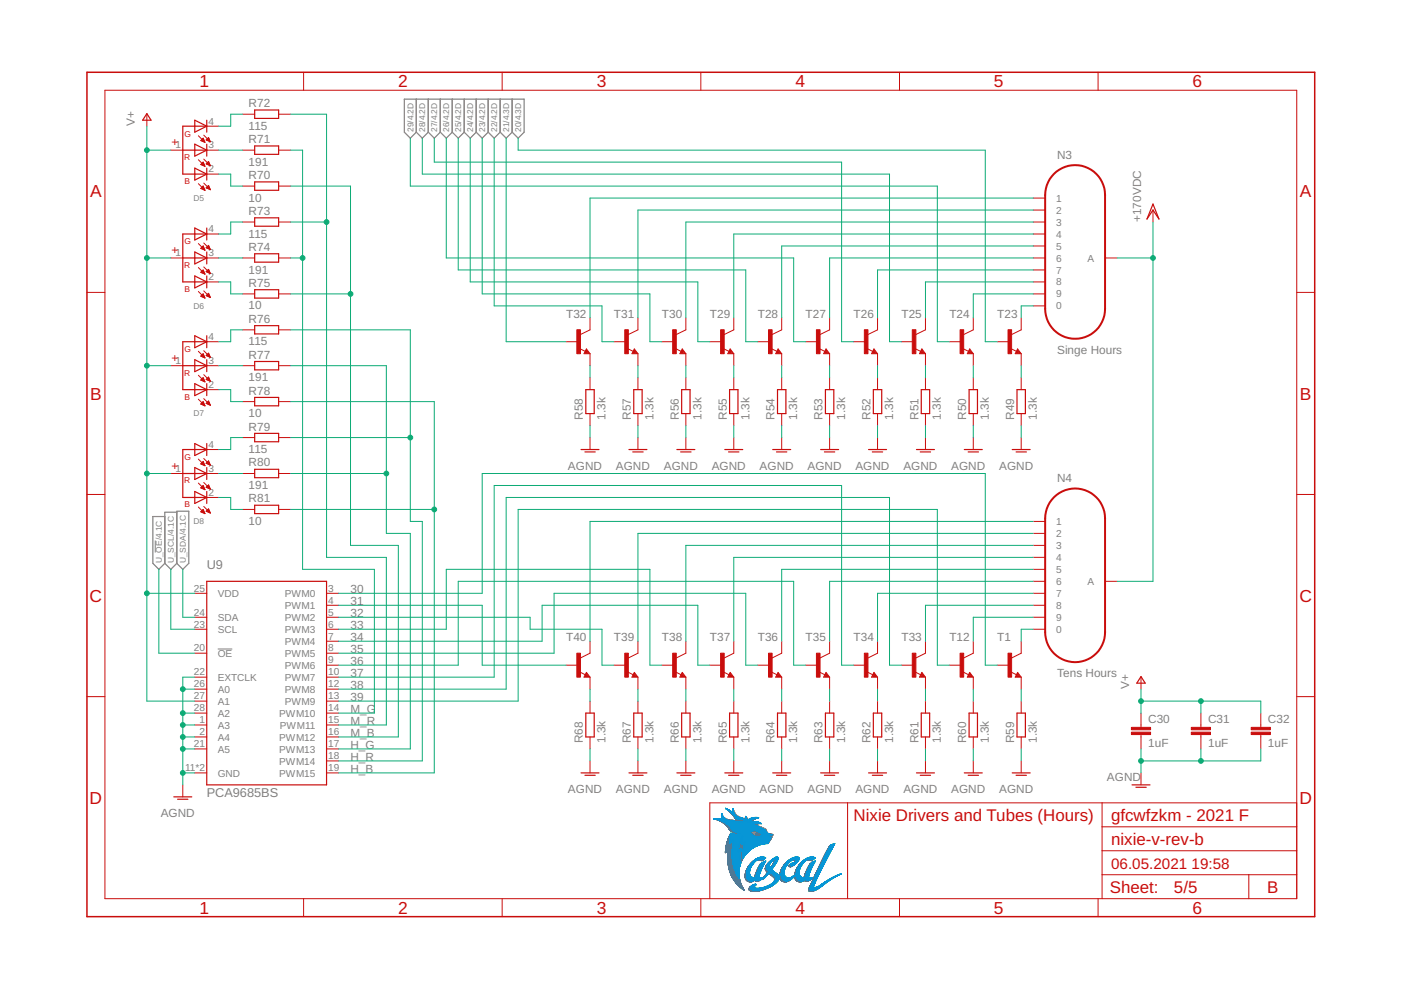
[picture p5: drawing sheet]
<svg xmlns="http://www.w3.org/2000/svg" width="297mm" height="210mm" viewBox="0 0 297 210" stroke-linecap="round" stroke-linejoin="round" font-family="sans-serif">
<defs><g id="words">
<g font-size="3.7" fill="#c90d0c">
<text x="42.3" y="18.5">1</text>
<text x="84.4" y="18.5">2</text>
<text x="126.5" y="18.5">3</text>
<text x="168.6" y="18.5">4</text>
<text x="210.7" y="18.5">5</text>
<text x="252.9" y="18.5">6</text>
<text x="19.1" y="41.9">A</text>
<text x="275.6" y="41.9">A</text>
<text x="19.1" y="84.7">B</text>
<text x="275.6" y="84.7">B</text>
<text x="19" y="127.6">C</text>
<text x="275.5" y="127.6">C</text>
<text x="19" y="170.4">D</text>
<text x="275.5" y="170.4">D</text>
<text x="42.3" y="193.7">1</text>
<text x="84.4" y="193.7">2</text>
<text x="126.5" y="193.7">3</text>
<text x="168.6" y="193.7">4</text>
<text x="210.7" y="193.7">5</text>
<text x="252.9" y="193.7">6</text>
</g>
<g font-size="3.6" fill="#c90d0c">
<text x="181" y="174">Nixie Drivers and Tubes (Hours)</text>
<text x="235.6" y="174">gfcwfzkm - 2021 F</text>
<text x="235.6" y="179.1">nixie-v-rev-b</text>
<text x="235.3" y="189.4">Sheet:</text>
<text x="248.9" y="189.3">5/5</text>
<text x="268.7" y="189.3">B</text>
</g>
<g font-size="3.2" fill="#c90d0c">
<text x="235.6" y="184.2">06.05.2021</text>
<text x="252.6" y="184.2">19:58</text>
</g>
<g font-size="2.7" fill="#808080">
<text x="43.8" y="120.7">U9</text>
<text x="43.8" y="169">PCA9685BS</text>
</g>
<g font-size="2.5" fill="#808080">
<text x="52.7" y="22.7">R72</text>
<text x="28.6" y="26.8" transform="rotate(-90 28.6 26.8)">V+</text>
<text x="52.7" y="27.5">115</text>
<text x="52.7" y="35.1">191</text>
<text x="52.7" y="30.3">R71</text>
<text x="224.1" y="33.7">N3</text>
<text x="52.7" y="38">R70</text>
<text x="52.7" y="42.8">10</text>
<text x="52.7" y="45.6">R73</text>
<text x="241.9" y="47.1" transform="rotate(-90 241.9 47.1)">+170VDC</text>
<text x="52.7" y="50.4">115</text>
<text x="52.7" y="53.2">R74</text>
<text x="52.7" y="58">191</text>
<text x="52.7" y="65.6">10</text>
<text x="52.7" y="60.8">R75</text>
<text x="52.7" y="68.4">R76</text>
<text x="120" y="67.4">T32</text>
<text x="130.2" y="67.4">T31</text>
<text x="140.3" y="67.4">T30</text>
<text x="150.5" y="67.4">T29</text>
<text x="160.7" y="67.4">T28</text>
<text x="170.8" y="67.4">T27</text>
<text x="181" y="67.4">T26</text>
<text x="191.1" y="67.4">T25</text>
<text x="201.3" y="67.4">T24</text>
<text x="211.4" y="67.4">T23</text>
<text x="52.7" y="73.2">115</text>
<text x="52.7" y="76">R77</text>
<text x="224.1" y="75">Singe Hours</text>
<text x="52.7" y="80.8">191</text>
<text x="52.7" y="83.7">R78</text>
<text x="52.7" y="88.5">10</text>
<text x="123.6" y="89" transform="rotate(-90 123.6 89)">R58</text>
<text x="128.4" y="89" transform="rotate(-90 128.4 89)">1.3k</text>
<text x="133.8" y="89" transform="rotate(-90 133.8 89)">R57</text>
<text x="138.6" y="89" transform="rotate(-90 138.6 89)">1.3k</text>
<text x="143.9" y="89" transform="rotate(-90 143.9 89)">R56</text>
<text x="148.7" y="89" transform="rotate(-90 148.7 89)">1.3k</text>
<text x="154.1" y="89" transform="rotate(-90 154.1 89)">R55</text>
<text x="158.9" y="89" transform="rotate(-90 158.9 89)">1.3k</text>
<text x="164.2" y="89" transform="rotate(-90 164.2 89)">R54</text>
<text x="169" y="89" transform="rotate(-90 169 89)">1.3k</text>
<text x="174.4" y="89" transform="rotate(-90 174.4 89)">R53</text>
<text x="179.2" y="89" transform="rotate(-90 179.2 89)">1.3k</text>
<text x="184.5" y="89" transform="rotate(-90 184.5 89)">R52</text>
<text x="189.3" y="89" transform="rotate(-90 189.3 89)">1.3k</text>
<text x="194.7" y="89" transform="rotate(-90 194.7 89)">R51</text>
<text x="199.5" y="89" transform="rotate(-90 199.5 89)">1.3k</text>
<text x="204.9" y="89" transform="rotate(-90 204.9 89)">R50</text>
<text x="209.7" y="89" transform="rotate(-90 209.7 89)">1.3k</text>
<text x="215" y="89" transform="rotate(-90 215 89)">R49</text>
<text x="219.8" y="89" transform="rotate(-90 219.8 89)">1.3k</text>
<text x="52.7" y="91.3">R79</text>
<text x="52.7" y="96.1">115</text>
<text x="52.7" y="98.9">R80</text>
<text x="120.4" y="99.6">AGND</text>
<text x="130.6" y="99.6">AGND</text>
<text x="140.7" y="99.6">AGND</text>
<text x="150.9" y="99.6">AGND</text>
<text x="161.1" y="99.6">AGND</text>
<text x="171.2" y="99.6">AGND</text>
<text x="181.4" y="99.6">AGND</text>
<text x="191.5" y="99.6">AGND</text>
<text x="201.7" y="99.6">AGND</text>
<text x="211.8" y="99.6">AGND</text>
<text x="52.7" y="103.7">191</text>
<text x="52.7" y="106.5">R81</text>
<text x="224.1" y="102.3">N4</text>
<text x="52.7" y="111.3">10</text>
<text x="74.3" y="125.8">30</text>
<text x="74.3" y="130.9">32</text>
<text x="74.3" y="128.3">31</text>
<text x="74.3" y="133.4">33</text>
<text x="74.3" y="135.9">34</text>
<text x="120" y="135.9">T40</text>
<text x="130.2" y="135.9">T39</text>
<text x="140.3" y="135.9">T38</text>
<text x="150.5" y="135.9">T37</text>
<text x="160.7" y="135.9">T36</text>
<text x="170.8" y="135.9">T35</text>
<text x="181" y="135.9">T34</text>
<text x="191.1" y="135.9">T33</text>
<text x="201.3" y="135.9">T12</text>
<text x="211.4" y="135.9">T1</text>
<text x="74.3" y="138.5">35</text>
<text x="74.3" y="141">36</text>
<text x="74.3" y="143.6">37</text>
<text x="224.1" y="143.6">Tens Hours</text>
<text x="74.3" y="146.1">38</text>
<text x="74.3" y="148.6">39</text>
<text x="239.4" y="146.1" transform="rotate(-90 239.4 146.1)">V+</text>
<text x="74.3" y="151.2">M_G</text>
<text x="74.3" y="153.7">M_R</text>
<text x="243.4" y="153.3">C30</text>
<text x="256.1" y="153.3">C31</text>
<text x="268.8" y="153.3">C32</text>
<text x="74.3" y="156.3">M_B</text>
<text x="74.3" y="158.8">H_G</text>
<text x="74.3" y="161.3">H_R</text>
<text x="123.6" y="157.5" transform="rotate(-90 123.6 157.5)">R68</text>
<text x="128.4" y="157.5" transform="rotate(-90 128.4 157.5)">1.3k</text>
<text x="133.8" y="157.5" transform="rotate(-90 133.8 157.5)">R67</text>
<text x="138.6" y="157.5" transform="rotate(-90 138.6 157.5)">1.3k</text>
<text x="143.9" y="157.5" transform="rotate(-90 143.9 157.5)">R66</text>
<text x="148.7" y="157.5" transform="rotate(-90 148.7 157.5)">1.3k</text>
<text x="154.1" y="157.5" transform="rotate(-90 154.1 157.5)">R65</text>
<text x="158.9" y="157.5" transform="rotate(-90 158.9 157.5)">1.3k</text>
<text x="164.2" y="157.5" transform="rotate(-90 164.2 157.5)">R64</text>
<text x="169" y="157.5" transform="rotate(-90 169 157.5)">1.3k</text>
<text x="174.4" y="157.5" transform="rotate(-90 174.4 157.5)">R63</text>
<text x="179.2" y="157.5" transform="rotate(-90 179.2 157.5)">1.3k</text>
<text x="184.5" y="157.5" transform="rotate(-90 184.5 157.5)">R62</text>
<text x="189.3" y="157.5" transform="rotate(-90 189.3 157.5)">1.3k</text>
<text x="194.7" y="157.5" transform="rotate(-90 194.7 157.5)">R61</text>
<text x="199.5" y="157.5" transform="rotate(-90 199.5 157.5)">1.3k</text>
<text x="204.9" y="157.5" transform="rotate(-90 204.9 157.5)">R60</text>
<text x="209.7" y="157.5" transform="rotate(-90 209.7 157.5)">1.3k</text>
<text x="215" y="157.5" transform="rotate(-90 215 157.5)">R59</text>
<text x="219.8" y="157.5" transform="rotate(-90 219.8 157.5)">1.3k</text>
<text x="243.4" y="158.4">1uF</text>
<text x="256.1" y="158.4">1uF</text>
<text x="268.8" y="158.4">1uF</text>
<text x="74.3" y="163.9">H_B</text>
<text x="234.7" y="165.7">AGND</text>
<text x="34.1" y="173.3">AGND</text>
<text x="120.4" y="168.2">AGND</text>
<text x="130.6" y="168.2">AGND</text>
<text x="140.7" y="168.2">AGND</text>
<text x="150.9" y="168.2">AGND</text>
<text x="161.1" y="168.2">AGND</text>
<text x="171.2" y="168.2">AGND</text>
<text x="181.4" y="168.2">AGND</text>
<text x="191.5" y="168.2">AGND</text>
<text x="201.7" y="168.2">AGND</text>
<text x="211.8" y="168.2">AGND</text>
</g>
<g font-size="2.5" fill="#c90d0c">
<text x="36.4" y="31">+</text>
<text x="36.4" y="53.9">+</text>
<text x="36.4" y="76.7">+</text>
<text x="36.4" y="99.6">+</text>
</g>
<g font-size="2.1" fill="#808080">
<text x="44.2" y="26.4">4</text>
<text x="37.2" y="31.5">1</text>
<text x="44.2" y="31.5">3</text>
<text x="44.2" y="36.6">2</text>
<text x="223.9" y="42.8">1</text>
<text x="223.9" y="45.3">2</text>
<text x="223.9" y="47.8">3</text>
<text x="44.2" y="49.3">4</text>
<text x="223.9" y="50.4">4</text>
<text x="223.9" y="52.9">5</text>
<text x="37.2" y="54.3">1</text>
<text x="44.2" y="59.4">2</text>
<text x="44.2" y="54.3">3</text>
<text x="223.9" y="55.4">6</text>
<text x="223.9" y="58">7</text>
<text x="230.5" y="55.5">A</text>
<text x="223.9" y="60.5">8</text>
<text x="223.9" y="63.1">9</text>
<text x="223.9" y="65.6">0</text>
<text x="37.2" y="77.2">1</text>
<text x="44.2" y="77.2">3</text>
<text x="44.2" y="72.1">4</text>
<text x="44.2" y="82.3">2</text>
<text x="44.2" y="95">4</text>
<text x="37.2" y="100">1</text>
<text x="44.2" y="100">3</text>
<text x="44.2" y="105.1">2</text>
<text x="223.9" y="111.3">1</text>
<text x="223.9" y="113.9">2</text>
<text x="223.9" y="116.4">3</text>
<text x="223.9" y="118.9">4</text>
<text x="41.1" y="125.4">25</text>
<text x="69.6" y="125.4">3</text>
<text x="223.9" y="121.5">5</text>
<text x="223.9" y="124">6</text>
<text x="230.5" y="124">A</text>
<text x="41.1" y="130.5">24</text>
<text x="46.2" y="131.6">SDA</text>
<text x="46.2" y="126.6">VDD</text>
<text x="60.4" y="126.6">PWM0</text>
<text x="60.4" y="129.1">PWM1</text>
<text x="60.4" y="131.6">PWM2</text>
<text x="69.6" y="128">4</text>
<text x="69.6" y="130.5">5</text>
<text x="223.9" y="126.6">7</text>
<text x="223.9" y="129.1">8</text>
<text x="223.9" y="131.6">9</text>
<text x="41.1" y="133.1">23</text>
<text x="46.2" y="134.2">SCL</text>
<text x="60.4" y="134.2">PWM3</text>
<text x="60.4" y="136.7">PWM4</text>
<text x="69.6" y="133.1">6</text>
<text x="69.6" y="135.6">7</text>
<text x="223.9" y="134.2">0</text>
<text x="41.1" y="138.1">20</text>
<text x="41.1" y="143.2">22</text>
<text x="46.2" y="139.2">OE</text>
<text x="60.4" y="139.2">PWM5</text>
<text x="60.4" y="141.8">PWM6</text>
<text x="69.6" y="138.1">8</text>
<text x="69.6" y="140.7">9</text>
<text x="69.6" y="143.2">10</text>
<text x="41.1" y="145.7">26</text>
<text x="41.1" y="148.3">27</text>
<text x="46.2" y="144.3">EXTCLK</text>
<text x="46.2" y="146.9">A0</text>
<text x="46.2" y="149.4">A1</text>
<text x="60.4" y="144.3">PWM7</text>
<text x="60.4" y="146.9">PWM8</text>
<text x="60.4" y="149.4">PWM9</text>
<text x="69.6" y="145.7">12</text>
<text x="69.6" y="148.3">13</text>
<text x="41.1" y="150.8">28</text>
<text x="42.3" y="153.4">1</text>
<text x="42.3" y="155.9">2</text>
<text x="46.2" y="151.9">A2</text>
<text x="46.2" y="154.5">A3</text>
<text x="59.2" y="151.9">PWM10</text>
<text x="59.4" y="154.5">PWM11</text>
<text x="69.6" y="150.8">14</text>
<text x="69.6" y="153.4">15</text>
<text x="69.6" y="155.9">16</text>
<text x="41.1" y="158.4">21</text>
<text x="46.2" y="157">A4</text>
<text x="46.2" y="159.6">A5</text>
<text x="59.2" y="157">PWM12</text>
<text x="59.2" y="159.6">PWM13</text>
<text x="69.6" y="158.4">17</text>
<text x="69.6" y="161">18</text>
<text x="39.2" y="163.5">11*2</text>
<text x="46.2" y="164.6">GND</text>
<text x="59.2" y="162.1">PWM14</text>
<text x="59.2" y="164.6">PWM15</text>
<text x="69.6" y="163.5">19</text>
</g>
<g font-size="1.8" fill="#c90d0c">
<text x="39.1" y="28.9">G</text>
<text x="39.1" y="33.9">R</text>
<text x="39.1" y="39">B</text>
<text x="39.1" y="51.8">G</text>
<text x="39.1" y="56.8">R</text>
<text x="39.1" y="61.9">B</text>
<text x="39.1" y="74.7">G</text>
<text x="39.1" y="79.7">R</text>
<text x="39.1" y="84.7">B</text>
<text x="39.1" y="97.5">G</text>
<text x="39.1" y="102.5">R</text>
<text x="39.1" y="107.6">B</text>
</g>
<g font-size="1.8" fill="#808080">
<text x="87.6" y="28" transform="rotate(-90 87.6 28)">29/4.2D</text>
<text x="90.2" y="28" transform="rotate(-90 90.2 28)">28/4.2D</text>
<text x="92.7" y="28" transform="rotate(-90 92.7 28)">27/4.2D</text>
<text x="95.3" y="28" transform="rotate(-90 95.3 28)">26/4.2D</text>
<text x="97.8" y="28" transform="rotate(-90 97.8 28)">25/4.2D</text>
<text x="100.3" y="28" transform="rotate(-90 100.3 28)">24/4.2D</text>
<text x="102.9" y="28" transform="rotate(-90 102.9 28)">23/4.2D</text>
<text x="105.4" y="28" transform="rotate(-90 105.4 28)">22/4.2D</text>
<text x="108" y="28" transform="rotate(-90 108 28)">21/4.3D</text>
<text x="110.5" y="28" transform="rotate(-90 110.5 28)">20/4.3D</text>
<text x="41" y="42.6">D5</text>
<text x="41" y="65.4">D6</text>
<text x="41" y="88.3">D7</text>
<text x="41" y="111.1">D8</text>
<text x="34.3" y="119.4" transform="rotate(-90 34.3 119.4)">U_OE/4.1C</text>
<text x="36.8" y="119.4" transform="rotate(-90 36.8 119.4)">U_SCL/4.1C</text>
<text x="39.4" y="119.4" transform="rotate(-90 39.4 119.4)">U_SDA/4.1C</text>
</g>
</g></defs>
<g fill="none" stroke="#808080" stroke-width=".21">
<path d="M32.9 114.6v2.6M46.2 137.6h3.1M153 172.5l.1 .1M153 172.5l.1 .2M153 172.6h.1M153 172.5v.1M153 172.7h.1M153.1 172.7l.2 .4M153.1 172.6v.1M153.1 172.7h.1M153.1 172.7l.2 .5M153.1 172.8h.1"/>
<path d="M153.1 172.9h.1M153.1 173h.1M153.2 173l.1 .1M153.2 173.1h.1M153.2 173.1l.2 .1M153.3 173.1h.1M153.3 173.2h.1M153.3 173.2l.1 .1M153.3 173.1l.1 .1M153.3 173.2l.2 .1M153.4 173.3l.1 .2M153.4 173.3h.1"/>
<path d="M153.4 173.2l.1 .1M153.4 173.4h.2M153.5 173.5h.2M153.5 173.5l.1 .1M153.5 173.3l.1 .1M153.5 173.5h.3M153.6 173.4l.3 .2M153.6 173.6l.3 .2M153.6 173.6h.3M153.7 173.6l.3 .1M153.7 173.7h.5M153.8 173.7l.5 .1"/>
<path d="M153.9 173.8l.2 .1M153.9 173.8h.9M153.9 173.6l.1 .1M154 173.8l1.1 .1M154 173.7l.8 .1M154.1 173.9h.5M154.1 173.9h1.4M154.3 179.6h.1M154.3 179.4v.2M154.4 179.2l-.1 .2M154.4 178.9v.3M154.4 179h.6"/>
<path d="M154.4 178.8h1M154.4 178.7h.3M154.4 179.6h-.1M154.4 178.6h.3M154.4 178.7v.2M154.4 179.5v.1M154.5 178.5h.2M154.5 178.5l-.1 .2M154.5 179.5h-.2M154.5 178.4h.2M154.5 178.3h.2M154.5 178.3v.2"/>
<path d="M154.5 178.2h.2M154.5 178.1h.2M154.5 178h.2M154.5 179.4l-.1 .1M154.6 177.9h.1M154.6 178l-.1 .3M154.6 179.4h-.3M154.6 177.8h.2M154.6 177.7h.2M154.6 173.9l2.6 .4M154.6 177.8v.2M154.6 173.9l1.1 .1"/>
<path d="M154.6 179.3l-.3 .1M154.6 177.6h.2M154.6 177.6v.2M154.7 177.5h.1M154.7 179.3l-.2 .1M154.7 179.3h-.4M154.7 177.4h.1M154.7 177.4l-.1 .2M154.7 177.3h.1M154.7 179.2l-.4 .1M154.7 178v.8l.2-.2M154.7 177.3v.1"/>
<path d="M154.7 179.2h-.3M154.8 177.9h-.2M154.8 177.2h.1M154.8 177.1h.1M154.8 177.8l-.1 .2M154.8 178.7h.6M154.8 173.8l1.3 .2M154.8 177.1l-.1 .2M154.8 177h.1M154.8 177.4h-.1M154.8 177.2h-.1M154.8 177.1v.7"/>
<path d="M154.8 179.1l-.4 .1M154.9 177.1h-.1M154.9 174h1.2M154.9 176.9l-.1 .2M154.9 178.6h.5M154.9 177h-.1M154.9 176.9h.1M154.9 179.1l-.2 .2M154.9 179.1h-.5M154.9 176.8h.1M154.9 176.8v.1M154.9 179.9v.3"/>
<path d="M154.9 179.9h.4M154.9 179.8v.1M154.9 179.8h.4M154.9 179.7h.4M154.9 179l-.5 .1M155 179l-.1 .1M155 179l.2-.2-.1 .2M155 179.6h.3M155 178.5h.5M155 179.5h.3M155 179.4l-.1 .4M155 179.4h.3"/>
<path d="M155 179.3h.3M155 179.2h.4M155 178.9l-.6 .1M155.1 179.1l-.1 .3M155.1 179h.3M155.1 179v.1M155.1 178.4h.4M155.3 178.3h.2M155.3 178.2h.2M155.3 174.1h1.1M155.3 179.8v.6M155.3 179.8l-.4 .1"/>
<path d="M155.3 179.5v.3M155.3 179.6h-.3M155.4 178.2h.1M155.4 178.2l-.5 .4M155.4 179.3h-.4M155.4 179.1h-.3M155.4 178.1h.1M155.4 178.9l-.1 .6M155.4 178.9l-.3 .1M155.4 178.9h-1M155.4 178.8l-1 .1M155.4 178.7h-.6"/>
<path d="M155.4 171.7l.1 .1M155.4 171.7h.1M155.4 171.6h.1M155.4 178.6v.3M155.5 171.5v.1M155.5 171.5l-.1 .1M155.5 171.5l-.1 .2M155.5 171.8v.1M155.5 171.9v.1M155.5 171.6v.1M155.5 171.9h.1M155.5 171.8h.1"/>
<path d="M155.5 178.4h-.4M155.5 172v.1M155.5 171.7v.2M155.5 172h.1M155.5 178.1l-.1 .1M155.5 178.3h-.3M155.5 172.1v.1M155.5 172.1l.2 .1M155.5 172.1h.2M155.5 178h.1M155.5 172.2l.1 .1M155.5 172.2h.2"/>
<path d="M155.6 178l-.1 .1M155.6 172.3v.1M155.6 172.3h.1M155.6 178l-.2 .6M155.6 178h.1M155.6 171.9v.1M155.6 172.3h.2M155.6 174.1h1.2M155.6 172.4h.2M155.6 172l.2 .4M155.6 172.4l.1 .1M155.7 172.5h.2"/>
<path d="M155.7 172.5v.1M155.7 172.5l.2 .1M155.7 172.6h.2M155.7 172.6l.3 .1M155.7 172.6l.1 .1M155.8 172.7h.2M155.8 172.7l.1 .1M155.8 172.7h.3M155.8 172.4l.3 .3M155.9 172.8h.2M155.9 172.8l.3 .1M155.9 172.8l.1 .1"/>
<path d="M156 172.9h.3M156 172.9l.1 .1M156 172.9l.3 .1M156 174.2h1.6M156.1 172.7l.1 .2M156.1 173h.3M156.1 174l.8 .2M156.1 173l.4 .1M156.1 173l.1 .1M156.2 172.9l.1 .1M156.2 173.1h.4M156.2 173.1h.1"/>
<path d="M156.3 174.2h1.2M156.3 173.1l.4 .1M156.3 173.1l.1 .1M156.3 173l1.4 .6M156.4 173.2h.4M156.4 173.2l.4 .2M156.5 173.2l.4 .1M156.6 173.3h.5M156.7 174.3h.7M156.7 173.4h.5M156.8 173.4h.6M157 179.7h.1"/>
<path d="M157 173.4l.6 .1M157 179.5v.2M157 179.2v.3M157 179h.8M157 178.9h.3M157 178.9v.3M157.1 178.8h.2M157.1 178.7h.2M157.1 179.6h-.1M157.1 178.7l-.1 .2M157.1 178.6h.2M157.1 178.5h.2"/>
<path d="M157.1 178.6v.1M157.1 178.4h.2M157.1 178.4v.2M157.1 173.5h.4M157.1 179.5h-.1M157.1 179.5l-.1 .2M157.2 178.2h.2M157.2 178.3l-.1 .1M157.2 178.1h.2M157.2 178.1v.2M157.2 179.5h-.2M157.2 178h.2"/>
<path d="M157.2 177.9h.2M157.2 178v.1M157.2 179.4h-.2M157.3 177.8h.1M157.3 177.7h.1M157.3 179v.1M157.3 179.3l-.3 .1M157.3 177.7l-.1 .3M157.3 178.6h-.2M157.3 177.6h.1M157.3 178.5v.5M157.4 178.3h-.3"/>
<path d="M157.4 177.5h.1M157.4 179.3h-.4M157.4 178.3l-.1 .2M157.4 178.1v.2M157.4 178l-.2 .1M157.4 179h.4M157.4 177.9v.2M157.4 177.5l-.1 .2M157.4 177.9h-.2M157.4 177.4h.1M157.4 177.8v.1M157.4 177.7h-.1"/>
<path d="M157.4 179.2l-.4 .1M157.4 177.4v.1M157.4 180h.2M157.4 179.9h.2M157.4 178.9h.4M157.5 177.3h-.1M157.5 177.2v.1M157.5 179.9h.1M157.5 179.8h.1M157.5 179.2h-.5M157.5 177.2l-.1 .6M157.5 177.2l-.1 .2"/>
<path d="M157.5 179.7h.2M157.5 179.6l-.1 .6M157.5 179.6h.2M157.5 179.5h.2M157.5 179.1l-.5 .1M157.5 178.8h.4M157.5 173.5h.1M157.5 179.4h.2M157.5 179.3h.2M157.6 179.3h.1M157.6 179.3h.2M157.6 179.3l-.1 .3"/>
<path d="M157.6 178.8h.3M157.6 173.5l.1 .1M157.6 179.2h.2M157.6 179.1h.2M157.6 179.2v.1M157.6 173.9h.2M157.6 180v.2M157.6 173.6h.1M157.6 179l-.5 .5M157.6 179h.1M157.6 179v.2M157.7 179.8h-.2"/>
<path d="M157.7 173.9l-.6 .3M157.7 174.1h-.6M157.7 179.5h-.2M157.7 179.5l-.1 .5M157.7 179.3v.2M157.8 178.6h.1M157.8 174l-.4 .1M157.8 179.1h-.8M157.8 179.1l-.1 .2M157.8 174l-.5 .3M157.8 174h-.3M157.9 178.8l-.4 .1"/>
<path d="M157.9 178.5h.1M157.9 173.7l-.2 .2M157.9 178.7l-.1 .4M157.9 178.7h-.3M157.9 173.9h-.2M157.9 178.6h-.2M157.9 173.8l-.1 .2M157.9 173.6v.1M157.9 173.8l-.1 .1M157.9 173.6h.1M157.9 178.5h-.1M157.9 178.5v.2"/>
<path d="M158 173.8h-.2M158 173.6h-.1M158 173.5h.1M158 178.4h-.1M158 173.7l-.2 .1M158 178.4l-.7 .6M158 178.4l-.1 .1M158 173.5v.1M158 173.7h-.1M158 173.6l-.1 .2M158 173.4h.1M158 173.6h.1"/>
<path d="M158 173.4v.1M158.1 173.3l-.1 .1M158.1 173.3h.1M158.1 173.5l-.1 .1M158.1 173.4v.1M158.1 173.5h-.1M158.1 173.2v.2M158.1 173.2v.1M158.1 173.2h.1M159.2 176.5h1.3M159.2 176.5v.1M159.2 176.6l.1 .1"/>
<path d="M159.3 176.7h1.1M159.3 176.7v.1M159.3 176.4h1.2M159.3 176.8h1M159.3 176.4l-.1 .1M159.3 176.8h.1M159.4 176.8h.9M159.4 176.8l.1 .1M159.4 176.9h.9M159.4 176.3l-.1 .1M159.5 176.9h.8M159.5 176.9l.1 .2"/>
<path d="M159.5 177h.8M159.5 174.8h.1M159.6 177h.7M159.6 176.3h1M159.6 177.1h.7M159.6 176.2l-.2 .1M159.6 177.1h.1M159.6 174.8l.4 .1M159.7 177.1h.6M159.7 177.1v.1M159.7 176.2h.8M159.7 176.2h-.1"/>
<path d="M159.7 177.2l.3 .1M159.8 177.2h.5M159.8 174.9h.3M159.9 176.2h-.2M159.9 177.3h.4M160 174.9l.3 .1M160 177.3h.3M160 176.1h.2M160.1 176.1l-.1 .1M160.1 175h.4M160.2 176.1l.1 .1M160.2 177.4h.7"/>
<path d="M160.3 175.1h.3M160.3 177.3h.1M160.3 177v.3M160.3 176.9v.1M160.3 176.8v.1M160.3 176.7v.1M160.4 176.2h.1M160.4 175.1l.4 .1M160.4 176.7h-.1M160.4 176.6h-1.2M160.4 177.4l.1 .1M160.5 176.4l-1.3 .1"/>
<path d="M160.5 177.4l.1 .1zM160.5 176.4h-1.3M160.5 176.2l.1 .1M160.5 175.2h.4M160.6 176.3h-1.2M160.6 175.1l1.7 .7M160.6 175.1l-1.1-.3 2.6 1.1M160.6 175.2l.5 .1M160.6 176.3l-.2 .4M160.6 176.3h.1M160.8 175.3h.4M160.9 175.3l.5 .1"/>
<path d="M161 175.4h.5M161.1 175.4l.5 .1M161.2 175.5h.6M161.4 175.5l.5 .1M161.5 175.6h.5M161.5 175.6l.6 .1M161.7 175.7h.5M161.8 175.7l.5 .1M161.9 175.8h.5M162 175.9h.5M162.1 175.9l.3 .4M162.1 175.9h.4"/>
<path d="M162.2 176h.3M162.3 176.1h.2M162.3 175.8l.2 .1M162.3 176.2h.2M162.4 176.3h.1M162.4 176.2h.1M162.4 176.3h.2M162.5 176.3v.2M162.5 175.9v.2M162.5 176.3h.1M162.5 176.4h.1M162.5 176.1v.1"/>
<path d="M162.5 176.2l.1 .2M162.5 176.5h.1M162.5 176.5l.1 .1M162.6 176.4v.1M162.6 176.6h.1M162.6 176.6l1.1 .4M162.6 176.6l1.3 .3M162.6 176.6v.1M162.6 176.5v.1M162.7 176.7h.1M162.8 178.8v.1M162.8 176.7h.3"/>
<path d="M162.8 178.8h.1M162.9 178.7h.1M162.9 178.7l-.1 .1M162.9 178.6l-.1 .2M163 178.6h-.1M163 176.8h.3M163 178.5h-.1M163 176.8h.5M163.1 178.3l-.3 .6M163.1 178.5h-.1M163.1 178.3h.1M163.1 178.4l-.2 .2"/>
<path d="M163.1 178.4h-.1M163.2 178.4h-.2M163.2 178.1l-.1 .2M163.2 178.3h-.2M163.2 176.9h.5M163.3 178.2h-.2M163.3 177.9h.1M163.3 178.1l-.1 .1M163.3 178.1h-.1M163.3 177.8h.2M163.3 178l-.2 .4M163.3 176.9h.6"/>
<path d="M163.4 178l-.2 .1M163.4 178h-.2M163.4 177.9l-.1 .1M163.4 177.9h-.1M163.5 177.5h.1M163.5 177.8h-.2M163.5 177.7h-.1M163.5 177h.4M163.6 177.3h.1M163.6 177.7h-.2M163.6 177.6h-.2M163.6 177.2h.2"/>
<path d="M163.6 177h.3M163.6 177.5l-.2 .1M163.6 177.1l-.4 1M163.6 177.1h.2M163.7 177l-.1 .1M163.7 177h.1M163.7 177.4l-.2 .1M163.7 177.4h-.2M163.7 177.3l-.2 .1M163.7 177.3l-.3 .6M163.8 177.2l-.2 .1M163.8 177.2l-.1 .1"/>
<path d="M163.8 177.1l-.2 .1M163.8 177.1v.1M163.9 176.9l-.1 .2M154.9 180.7v.5M154.9 181.2v.6M154.9 181.3h.3M154.9 181.2h.3M154.9 181.1h.3M154.9 181h.3M154.9 180.9h.3M154.9 180.8h.3M154.9 180.7h.3"/>
<path d="M154.9 180.6h.3M154.9 180.5h.3M154.9 181.6h.4M154.9 181.6h.3M154.9 181.5h.3M154.9 181.4h.3M154.9 180.4h.4M154.9 180.3h.4M154.9 180.2h.4M154.9 180.2v.5M154.9 181.8v.2M154.9 181.8h.4"/>
<path d="M154.9 181.7h.4M154.9 180.1h.4M154.9 180h.4M154.9 182l.1 .3M154.9 182.1h.4M154.9 182h.4M154.9 181.9l.4 .1M154.9 181.9h.4M154.9 182.2h.4M155 182.3v.2M155 182.3h.3M155 182.2h.3"/>
<path d="M155 182.5h.3M155 182.4h.3M155 182.5v.3M155 182.6h.3M155 182.7h.4M155 182.8l.2 .7M155 182.8h.4M155.1 182.9h.3M155.1 183h.3M155.1 183.1h.3M155.1 183.1l.3 .1M155.2 183.2l.3 .1"/>
<path d="M155.2 183.2h.2M155.2 183.3h.3M155.2 183.3l.3 .1M155.2 183.4l.3 .1M155.2 183.4h.3M155.2 181.4l.1 .3M155.2 180.7v.7M155.2 183.5l.2 .5M155.2 183.5h.3M155.3 181.7v.5M155.3 180.4l-.1 .3M155.3 183.5h.2"/>
<path d="M155.3 183.6h.3M155.3 180.1h-.4M155.3 182.2v.3M155.3 183.7h.3M155.3 182.5l.1 .6M155.3 183.7l.3 .1M155.3 183.8h.3M155.4 183.9h.2M155.4 184l.1 .2M155.4 184h.3M155.4 183.1l.1 .2M155.4 184.1h.3"/>
<path d="M155.5 183.3v.2M155.5 184.1h.2M155.5 184.2h.2M155.5 183.5l.1 .2M155.5 184.2l.1 .2M155.5 184.3h.3M155.6 184.3l.2 .1M155.6 183.7l.1 .5M155.6 184.4h.2M155.6 184.4l.2 .5M155.6 184.5h.3M155.7 184.6h.2"/>
<path d="M155.7 184.2l.1 .2M155.7 184.7h.2M155.8 184.8h.2M155.8 184.4l.1 .2M155.8 184.9l.1 .2M155.8 184.9h.2M155.9 184.6l.1 .4M155.9 185h.1M155.9 185h.2M155.9 185.1l.4 .6M155.9 185.1h.2M156 185.1l.1 .1"/>
<path d="M156 185.2h.1M156 185l.1 .2M156 185.2h.2M156.1 185.3h.1M156.1 185.3l.1 .1M156.1 185.2l.1 .2M156.1 185.4h.2M156.2 185.4l.1 .1M156.2 185.5h.1M156.2 185.5l.2 .1M156.3 185.6h.1M156.3 185.5l.2 .4"/>
<path d="M156.3 185.7l.3 .4M156.3 185.7h.1M156.4 185.8h.1M156.5 185.9h.1M156.5 185.9l.3 .3M156.5 186h.1M156.6 186l.1 .1M156.6 186.1l.2 .1M156.6 186.1h.1M156.7 186.2l.1 .1M156.7 186.2h.1M157.4 181.1h.1"/>
<path d="M157.4 181h.1M157.4 180.9h.1M157.4 180.8h.1M157.4 180.7h.1M157.4 180.7h.2M157.4 180.6h.2M157.4 180.5h.2M157.4 180.4h.2M157.4 180.4v.6M157.4 181v.2M157.4 181.4h.1M157.4 181.3h.1"/>
<path d="M157.4 181.2h.1M157.4 180.3h.2M157.4 180.2h.2M157.4 180.1h.2M157.4 180.2v.2M157.4 181.4v.2M157.4 181.2v.2M157.4 181.6h.1M157.4 181.5h.1M157.4 181.6l.1 .2M157.5 181.8h.1M157.5 181.7h.1"/>
<path d="M157.5 181.9h.1M157.5 181.5v.5v-.2M157.5 182h.1M157.5 181v.5M157.6 180.4l-.1 .6M157.6 180.3h-.2M157.6 180.2v.2M157.6 180.1h-.2"/>
</g>
<g fill="none" stroke="#808080" stroke-width=".25">
<path d="M88.3 28l-1.3 1.3-1.3-1.3v-7h25.4v7l-1.2 1.3-1.3-1.3M88.3 28l1.2 1.3 1.3-1.3M88.3 21v7M90.8 28l1.3 1.3 1.2-1.3M90.8 21v7M93.3 28l1.3 1.3 1.3-1.3M93.3 21v7M95.9 28l1.3 1.3 1.2-1.3M95.9 21v7M98.4 28l1.3 1.3 1.3-1.3M98.4 21v7M101 28l1.2 1.3 1.3-1.3"/>
<path d="M101 21v7M103.5 28l1.3 1.3 1.2-1.3M103.5 21v7M106 28l1.3 1.3 1.3-1.3M106 21v7M108.6 21v7M34.9 119.4l1.3 1.3 1.3-1.3M34.9 109.5h-2.5v9.9l1.3 1.3 1.2-1.3M37.5 108.4h2.5v11l-1.2 1.3-1.3-1.3zM37.5 108.6h-2.6v10.8"/>
</g>
<g fill="none" stroke="#c90d0c" stroke-width=".21">
<path d="M22.2 19.1h252.7v171.4h-252.7zM64.4 15.3v3.8M106.5 15.3v3.8M148.6 15.3v3.8M190.7 15.3v3.8M232.8 15.3v3.8M31.1 24.2v2.6M36.2 31.8h2.6M42.1 38.9l1.4 1.4M42.1 33.9l1.4 1.4M42.1 28.8l1.4 1.4M42.6 40l.9 .3"/>
<path d="M42.6 40l.5-.5 .4 .8M42.6 29.8l.5-.5 .4 .9zM42.6 40h.7M42.6 34.9h.7M42.7 29.8h.6M42.7 29.7h.5M42.7 39.9h.5M42.7 34.8h.5M42.8 34.7h.4M42.8 29.6h.4M42.8 39.7h.4M42.9 35h.4"/>
<path d="M42.9 29.5h.2M42.9 34.5h.2M42.9 39.6h.2M42.9 30h.4M43 29.4h.1M43 39.5h.1M43 34.4h.1M43.1 34.4l-.5 .5 .9 .4M43.1 34.4l.4 .9M43.2 35.1h.2M43.2 38.8l1.4 1.4M43.2 33.7l1.4 1.4"/>
<path d="M43.2 28.7l1.4 1.4M43.2 30.1h.2M43.7 39.8l.9 .4M43.7 39.8l.5-.5 .4 .9M43.7 34.8l.5-.6 .4 .9zM43.7 29.7l.5-.5 .4 .9zM43.7 39.9h.7M43.8 34.8h.6M43.8 34.7h.6M43.8 29.7h.6M43.8 29.6h.6M43.8 39.7h.6"/>
<path d="M43.8 31.8h2.6M43.8 36.9h2.6M43.8 26.8h2.6M43.9 29.5h.4M43.9 34.5h.4M43.9 39.6h.4M44 40h.5M44 29.4h.3M44 39.5h.3M44 34.9h.5M44 34.4h.3M44.1 29.8h.4"/>
<path d="M44.2 34.3h.1M44.2 29.2h.1M44.2 39.4h.1M44.3 35h.3M44.4 30h.2M51.5 31.8h2.5M51.5 39.5h2.5M51.5 24.2h2.5M59.1 31.8h2.5M59.1 39.5h2.5M59.1 24.2h2.5M36.2 54.7h2.6"/>
<path d="M42.1 56.7l1.4 1.4M42.1 51.6l1.4 1.4M42.6 57.7l.5-.5 .4 .9zM42.6 52.6h.7M42.6 57.7h.7M42.7 57.6h.5M42.7 52.5h.5M42.8 57.8h.5M42.8 52.7h.5M42.8 52.4h.4M42.8 57.4h.4M42.9 40.1h.4"/>
<path d="M42.9 52.3h.2M43 57.3h.1M43 57.9h.4M43.1 52.2l-.5 .5 .9 .3M43.1 52.2l.4 .8M43.1 52.9h.3M43.1 52.2h.1M43.1 40.2h.3M43.2 56.6l1.4 1.4M43.2 51.5l1.4 1.4M43.3 58.1h.1M43.3 53h.1"/>
<path d="M43.4 40.3h.1M43.7 57.6l.5-.5 .4 .9zM43.7 52.5l.9 .4M43.7 57.6h.7M43.7 52.5h.7M43.8 49.6h2.6M43.8 54.7h2.6M43.8 59.8h2.6M43.8 52.4h.6M43.9 57.4h.5M43.9 57.7h.6M43.9 52.6h.6"/>
<path d="M44 52.3h.3M44 57.3h.3M44.1 52.2h.2M44.1 57.2h.2M44.2 57.8h.3M44.2 52h.1M44.2 52.7h.3M44.2 52l-.5 .5M44.2 52l.4 .9M44.3 40.1h.2M44.5 57.9h.1M44.5 52.9h.1"/>
<path d="M44.6 40.2h.1M51.5 47.1h2.5M51.5 54.7h2.5M59.1 47.1h2.5M59.1 54.7h2.5M219.1 42h2.5M219.1 44.5h2.5M219.1 47.1h2.5M219.1 49.6h2.5M219.1 52.2h2.5M219.1 54.7h2.5M219.1 57.2h2.5"/>
<path d="M219.1 59.8h2.5M234.3 54.7h2.5M244.5 44.5v2.6M18.4 62h3.8M36.2 77.5h2.6M42.1 61.8l1.4 1.4M42.1 79.6l1.4 1.4M42.1 74.5l1.4 1.4M42.6 62.8l.5-.5 .4 .9zM42.6 75.5l.5-.5 .4 .9zM42.6 62.8h.7M42.7 75.5h.6"/>
<path d="M42.7 75.4h.5M42.7 62.9h.6M42.7 62.7h.5M42.8 75.3h.4M42.9 62.5h.3M42.9 75.2h.3M42.9 75.7h.4M43 62.4h.1M43 63h.4M43 75.1h.1M43.2 61.7l1.4 1.4M43.2 79.4l1.4 1.4"/>
<path d="M43.2 74.4l1.4 1.4M43.2 75.8h.2M43.3 63.1h.1M43.7 62.7l.5-.5 .4 .9zM43.7 75.4l.5-.5 .4 .9zM43.8 62.7h.6M43.8 75.3h.6M43.8 75.4h.6M43.8 72.5h2.6M43.8 77.5h2.6M43.9 62.8h.6M43.9 62.5h.5"/>
<path d="M43.9 75.2h.4M44 62.4h.3M44 75.1h.3M44.1 75.5h.4M44.1 62.3h.2M44.1 75h.1M44.2 62.9h.3M44.4 75.7h.2M44.4 63h.2M51.5 62.3h2.5M51.5 77.5h2.5M51.5 69.9h2.5"/>
<path d="M59.1 62.3h2.5M59.1 77.5h2.5M59.1 69.9h2.5M120 72.5h2.6M122.9 73.9l1.2 .6M124.3 74l.8 1h-1.3zM125.1 67.4v2.5l-2 1M125.1 75v2.5M130.2 72.5h2.5M133 73.9l1.3 .6M134.5 74l.8 1h-1.3zM135.3 67.4v2.5l-2.1 1"/>
<path d="M135.3 75v2.5M140.3 72.5h2.6M143.2 73.9l1.2 .6M144.7 74l.7 1h-1.3zM145.4 67.4v2.5l-2 1M145.4 75v2.5M150.5 72.5h2.5M153.3 73.9l1.3 .6M154.8 74l.8 1h-1.3zM155.6 67.4v2.5l-2.1 1M155.6 75v2.5M160.7 72.5h2.5"/>
<path d="M163.5 73.9l1.2 .6M165 74l.7 1h-1.2zM165.7 67.4v2.5l-2 1M165.7 75v2.5M170.8 72.5h2.6M173.7 73.9l1.2 .6M175.1 74l.8 1h-1.3zM175.9 67.4v2.5l-2 1M175.9 75v2.5M181 72.5h2.5M183.8 73.9l1.2 .6M185.3 74l.8 1h-1.3z"/>
<path d="M186.1 67.4v2.5l-2.1 1M186.1 75v2.5M191.1 72.5h2.6M194 73.9l1.2 .6M195.5 74l.7 1h-1.3zM196.2 67.4v2.5l-2 1M196.2 75v2.5M201.3 72.5h2.5M204.1 73.9l1.3 .6M205.6 74l.8 1h-1.3zM206.4 67.4v2.5l-2.1 1M206.4 75v2.5"/>
<path d="M211.4 72.5h2.6M214.3 73.9l1.2 .6M215.8 74l.7 1h-1.3zM216.5 67.4v2.5l-2 1M216.5 75v2.5M219.1 62.3h2.5M219.1 64.9h2.5M274.9 62h3.8M42.1 84.6l1.4 1.4M42.1 97.3l1.4 1.4M42.6 80.6l.5-.5 .4 .9zM42.6 85.7h.7"/>
<path d="M42.6 98.3h.7M42.6 80.6h.7M42.7 80.5h.5M42.7 85.6h.5M42.7 98.2h.5M42.8 80.4h.4M42.8 85.4h.4M42.8 98.5h.5M42.8 98.1h.4M42.9 85.8h.4M42.9 85.3h.2M42.9 80.7h.4"/>
<path d="M42.9 80.2h.2M42.9 98h.2M43 80.1h.1M43 85.2h.1M43.1 85.2l-.5 .5 .9 .3M43.1 85.2l.4 .8M43.1 97.9l-.5 .5 .9 .3M43.1 97.9l.4 .8M43.1 98.6h.3M43.1 97.9h.1M43.2 85.9h.2M43.2 80.9h.2"/>
<path d="M43.2 84.5l1.4 1.4M43.2 97.2l1.4 1.4M43.3 98.7h.1M43.4 86h.1M43.7 80.5l.5-.6 .4 .9zM43.7 98.2h.7M43.7 98.2l.9 .4M43.8 85.6h.6M43.8 80.5h.6M43.8 80.4h.6M43.8 85.4h.6M43.8 82.6h2.6"/>
<path d="M43.8 95.3h2.6M43.8 98.1h.6M43.9 85.3h.4M43.9 80.2h.4M44 98.3h.5M44 98h.3M44 85.7h.5M44 80.1h.3M44 85.2h.3M44.1 80.6h.4M44.1 97.9h.2M44.2 80h.1"/>
<path d="M44.2 85.1h.1M44.2 97.7h.1M44.2 85l.4 .9-.9-.4zM44.2 97.7l-.5 .5M44.2 97.7l.4 .9M44.2 98.5h.3M44.3 85.8h.2M44.3 80.7h.3M44.5 98.6h.1M51.5 85.2h2.5M51.5 92.8h2.5M59.1 85.2h2.5"/>
<path d="M59.1 92.8h2.5M125.1 80.1v2.5M125.1 87.7v2.5M125.1 92.8v2.5M135.3 80.1v2.5M135.3 87.7v2.5M135.3 92.8v2.5M145.4 80.1v2.5M145.4 87.7v2.5M145.4 92.8v2.5M155.6 80.1v2.5M155.6 87.7v2.5"/>
<path d="M155.6 92.8v2.5M165.7 80.1v2.5M165.7 87.7v2.5M165.7 92.8v2.5M175.9 80.1v2.5M175.9 87.7v2.5M175.9 92.8v2.5M186.1 80.1v2.5M186.1 87.7v2.5M186.1 92.8v2.5M196.2 80.1v2.5M196.2 87.7v2.5"/>
<path d="M196.2 92.8v2.5M206.4 80.1v2.5M206.4 87.7v2.5M206.4 92.8v2.5M216.5 80.1v2.5M216.5 87.7v2.5M216.5 92.8v2.5M18.4 104.8h3.8M36.2 100.4h2.6M42.1 107.5l1.4 1.4M42.1 102.4l1.4 1.4M42.6 103.4h.7"/>
<path d="M42.6 108.5h.7M42.7 103.3h.5M42.7 108.6h.6M42.7 108.4h.5M42.8 103.5h.5M42.8 108.2h.4M42.8 103.2h.4M42.9 103h.2M43 108.1h.1M43 108.7h.4M43.1 103.7h.3M43.1 108l.4 .9-.9-.4z"/>
<path d="M43.1 102.9l.4 .9-.9-.4zM43.2 107.4l1.4 1.4M43.2 102.3l1.4 1.4M43.3 108.8h.1M43.3 103.8h.1M43.7 108.4l.5-.5 .4 .9zM43.7 103.3l.9 .4M43.7 103.3l.5-.5 .4 .9M43.7 103.3h.7M43.8 108.4h.6M43.8 100.4h2.6M43.8 105.5h2.6"/>
<path d="M43.9 108.2h.5M43.9 103.2h.5M43.9 108.5h.6M43.9 103.4h.6M44 103h.3M44 108.1h.3M44.1 102.9h.2M44.1 108h.2M44.2 108.6h.3M44.2 103.5h.3M44.4 108.7h.2M44.5 103.7h.1"/>
<path d="M51.5 100.4h2.5M51.5 108h2.5M59.1 100.4h2.5M59.1 108h2.5M219.1 110.6h2.5M219.1 113.1h2.5M219.1 115.6h2.5M219.1 118.2h2.5M274.9 104.8h3.8M41.3 125.8h2.5M41.3 130.9h2.5M41.3 133.4h2.5"/>
<path d="M41.3 138.5h2.5M69.2 125.8h2.6M69.2 128.3h2.6M69.2 130.9h2.6M69.2 133.4h2.6M69.2 136h2.6M69.2 138.5h2.6M125.1 136v2.5l-2 1M135.3 136v2.5l-2.1 1M145.4 136v2.5l-2 1M155.6 136v2.5l-2.1 1M165.7 136v2.5l-2 1"/>
<path d="M175.9 136v2.5l-2 1M186.1 136v2.5l-2.1 1M196.2 136v2.5l-2 1M206.4 136v2.5l-2.1 1M216.5 136v2.5l-2 1M219.1 120.7h2.5M219.1 123.3h2.5M219.1 125.8h2.5M219.1 128.3h2.5M219.1 130.9h2.5M219.1 133.4h2.5M234.3 123.3h2.5"/>
<path d="M18.4 147.7h3.8M41.3 143.6h2.5M41.3 146.1h2.5M41.3 148.7h2.5M41.3 151.2h2.5M41.3 153.7h2.5M41.3 156.3h2.5M41.3 158.8h2.5M69.2 143.6h2.6M69.2 141h2.6M69.2 146.1h2.6M69.2 148.7h2.6"/>
<path d="M69.2 151.2h2.6M69.2 153.7h2.6M69.2 156.3h2.6M69.2 158.8h2.6M120 141h2.6M122.9 142.5l1.2 .6M124.3 142.6l.8 1h-1.3zM125.1 143.6v2.5M125.1 148.7v2.5M125.1 156.3v2.5M130.2 141h2.5M133 142.5l1.3 .6"/>
<path d="M134.5 142.6l.8 1h-1.3zM135.3 143.6v2.5M135.3 148.7v2.5M135.3 156.3v2.5M140.3 141h2.6M143.2 142.5l1.2 .6M144.7 142.6l.7 1h-1.3zM145.4 143.6v2.5M145.4 148.7v2.5M145.4 156.3v2.5M150.5 141h2.5M153.3 142.5l1.3 .6"/>
<path d="M154.8 142.6l.8 1h-1.3zM155.6 143.6v2.5M155.6 148.7v2.5M155.6 156.3v2.5M160.7 141h2.5M163.5 142.5l1.2 .6M165 142.6l.7 1h-1.2zM165.7 143.6v2.5M165.7 148.7v2.5M165.7 156.3v2.5M170.8 141h2.6M173.7 142.5l1.2 .6"/>
<path d="M175.1 142.6l.8 1h-1.3zM175.9 143.6v2.5M175.9 148.7v2.5M175.9 156.3v2.5M181 141h2.5M183.8 142.5l1.2 .6M185.3 142.6l.8 1h-1.3zM186.1 143.6v2.5M186.1 148.7v2.5M186.1 156.3v2.5M191.1 141h2.6M194 142.5l1.2 .6"/>
<path d="M195.5 142.6l.7 1h-1.3zM196.2 143.6v2.5M196.2 148.7v2.5M196.2 156.3v2.5M201.3 141h2.5M204.1 142.5l1.3 .6M205.6 142.6l.8 1h-1.3zM206.4 143.6v2.5M206.4 148.7v2.5M206.4 156.3v2.5M211.4 141h2.6M214.3 142.5l1.2 .6"/>
<path d="M215.8 142.6l.7 1h-1.3zM216.5 143.6v2.5M216.5 148.7v2.5M216.5 156.3v2.5M241.9 143.6v2.5M241.9 151.2v3M241.9 155.7v3.1M254.6 151.2v3M254.6 155.7v3.1M267.3 151.2v3M267.3 155.7v3.1M274.9 147.7h3.8"/>
<path d="M38.8 166.4v2.6M41.3 163.9h2.5M69.2 161.3h2.6M69.2 163.9h2.6M125.1 161.3v2.6M135.3 161.3v2.6M145.4 161.3v2.6M155.6 161.3v2.6M165.7 161.3v2.6M175.9 161.3v2.6M179.7 170.2v20.3M186.1 161.3v2.6"/>
<path d="M196.2 161.3v2.6M206.4 161.3v2.6M216.5 161.3v2.6M233.7 170.2v20.3M233.7 175.3h41.2M241.9 163.9v2.5M274.9 170.2h-124.4v20.3M64.4 190.5v3.9M106.5 190.5v3.9M148.6 190.5v3.9M190.7 190.5v3.9M232.8 190.5v3.9"/>
<path d="M233.7 185.5h41.2M233.7 180.4h41.2M264.8 185.5v5"/>
</g>
<path d="M18.4 15.3h260.3v179.1h-260.3z" fill="none" stroke="#c90d0c" stroke-width=".32"/>
<path d="M223.5 36.9a6.3 6.3 0 0 1 6.9-1.4 6.3 6.3 0 0 1 3.9 5.9v24.1a6.4 6.4 0 0 1-6.4 6.3 6.4 6.4 0 0 1-6.3-6.3v-24.1l.2-1.5a6.3 6.3 0 0 1 1.7-3zM223.5 105.4a6.3 6.3 0 0 1 6.9-1.3 6.3 6.3 0 0 1 3.9 5.8v24.1a6.3 6.3 0 0 1-6.4 6.4 6.3 6.3 0 0 1-6.3-6.4v-24.1l.2-1.4a6.3 6.3 0 0 1 1.7-3.1z" fill="none" stroke="#c90d0c" stroke-width=".42"/>
<g fill="none" stroke="#c90d0c" stroke-width=".25">
<path d="M31.1 24.1l.9 1.4h-1.8zM38.8 31.8h5M41.3 35.6l2.5 1.3-2.5 1.3zM41.3 25.5l2.5 1.3-2.5 1.2zM41.3 30.6l2.5 1.2-2.5 1.3zM43.8 25.5v2.5M43.8 30.6v2.5M43.8 35.6v2.6M43.8 26.8h-5v10.1h5M54 38.6h5.1v1.7h-5.1zM54 23.3h5.1v1.8h-5.1zM54 30.9h5.1v1.8h-5.1z"/>
<path d="M38.8 54.7h5M41.3 48.3l2.5 1.3-2.5 1.3zM41.3 53.4l2.5 1.3-2.5 1.3zM41.3 58.5l2.5 1.3-2.5 1.2zM43.8 48.3v2.6M43.8 53.4v2.6M43.8 58.5v2.5M43.8 49.6h-5v10.2h5M54 46.2h5.1v1.8h-5.1zM54 53.8h5.1v1.8h-5.1zM244.5 43.3l1.2 3.1-1.2-1.9-1.3 1.9zM38.8 77.5h5"/>
<path d="M41.3 71.2l2.5 1.3-2.5 1.2zM41.3 76.3l2.5 1.2-2.5 1.3zM43.8 72.5h-5v10.1h5M43.8 71.2v2.5M43.8 76.3v2.5M54 61.4h5.1v1.8h-5.1zM54 69h5.1v1.8h-5.1zM54 76.6h5.1v1.8h-5.1zM124.3 74.5l.2 .2h-.4l.2-.5 .5 .7h-.7M134.5 74.5l.1 .2h-.4l.3-.5 .5 .7h-.8M144.7 74.5l.1 .2h-.4l.3-.5 .5 .7h-.8M154.8 74.5l.1 .2h-.3l.2-.5 .5 .7h-.7"/>
<path d="M165 74.5l.1 .2h-.4l.3-.5 .5 .7h-.8M175.1 74.5l.2 .2h-.4l.2-.5 .5 .7h-.7M185.3 74.5l.1 .2h-.4l.3-.5 .5 .7h-.8M195.5 74.5l.1 .2h-.4l.3-.5 .5 .7h-.8M205.6 74.5l.1 .2h-.4l.3-.5 .5 .7h-.8M215.8 74.5l.1 .2h-.4l.3-.5 .5 .7h-.8M41.3 81.3l2.5 1.3-2.5 1.3zM41.3 94l2.5 1.3-2.5 1.3zM41.3 99.1l2.5 1.3-2.5 1.3zM43.8 95.3h-5v10.2h5M43.8 81.3v2.6M43.8 94v2.6"/>
<path d="M43.8 99.1v2.6M54 84.3h5.1v1.7h-5.1zM54 91.9h5.1v1.8h-5.1zM54 99.5h5.1v1.8h-5.1zM123.2 95.3h3.8M124 95.8h2.2M124.2 82.6h1.8v5.1h-1.8zM133.3 95.3h3.9M134.2 95.8h2.2M134.4 82.6h1.7v5.1h-1.7zM143.5 95.3h3.8M144.3 95.8h2.2"/>
<path d="M144.5 82.6h1.8v5.1h-1.8zM153.7 95.3h3.8M154.5 95.8h2.2M154.7 82.6h1.8v5.1h-1.8zM163.8 95.3h3.8M164.6 95.8h2.2M164.8 82.6h1.8v5.1h-1.8zM174 95.3h3.8M174.8 95.8h2.2M175 82.6h1.8v5.1h-1.8zM184.1 95.3h3.9M185 95.8h2.1"/>
<path d="M185.2 82.6h1.7v5.1h-1.7zM194.3 95.3h3.8M195.1 95.8h2.2M195.3 82.6h1.8v5.1h-1.8zM204.4 95.3h3.9M205.3 95.8h2.2M205.5 82.6h1.7v5.1h-1.7zM214.6 95.3h3.8M215.4 95.8h2.2M215.6 82.6h1.8v5.1h-1.8zM38.8 100.4h5M41.3 104.2l2.5 1.3-2.5 1.2z"/>
<path d="M43.8 104.2v2.5M54 107.1h5.1v1.8h-5.1zM43.8 123.3h25.4v43.1h-25.4zM124.2 151.2h1.8v5.1h-1.8zM124.3 143.1l.2 .2h-.4l.2-.5 .5 .6h-.7M134.4 151.2h1.7v5.1h-1.7zM134.5 143.1l.1 .2h-.4l.3-.5 .5 .6h-.8M144.5 151.2h1.8v5.1h-1.8zM144.7 143.1l.1 .2h-.4l.3-.5 .5 .6h-.8M154.7 151.2h1.8v5.1h-1.8zM154.8 143.1l.1 .2h-.3l.2-.5 .5 .6h-.7M164.8 151.2h1.8v5.1h-1.8z"/>
<path d="M165 143.1l.1 .2h-.4l.3-.5 .5 .6h-.8M175 151.2h1.8v5.1h-1.8zM175.1 143.1l.2 .2h-.4l.2-.5 .5 .6h-.7M185.2 151.2h1.7v5.1h-1.7zM185.3 143.1l.1 .2h-.4l.3-.5 .5 .6h-.8M195.3 151.2h1.8v5.1h-1.8zM195.5 143.1l.1 .2h-.4l.3-.5 .5 .6h-.8M205.5 151.2h1.7v5.1h-1.7zM205.6 143.1l.1 .2h-.4l.3-.5 .5 .6h-.8M215.6 151.2h1.8v5.1h-1.8zM215.8 143.1l.1 .2h-.4l.3-.5 .5 .6h-.8M241.9 143.4l.9 1.4h-1.8z"/>
<path d="M36.9 169h3.8M37.7 169.5h2.1M123.2 163.9h3.8M124 164.4h2.2M133.3 163.9h3.9M134.2 164.4h2.2M143.5 163.9h3.8M144.3 164.4h2.2M153.7 163.9h3.8M154.5 164.4h2.2M163.8 163.9h3.8M164.6 164.4h2.2"/>
<path d="M174 163.9h3.8M174.8 164.4h2.2M184.1 163.9h3.9M185 164.4h2.1M194.3 163.9h3.8M195.1 164.4h2.2M204.4 163.9h3.9M205.3 164.4h2.2M214.6 163.9h3.8M215.4 164.4h2.2M240 166.4h3.8M240.8 166.9h2.2"/>
</g>
<g fill="#c90d0c" stroke="#c90d0c" stroke-width=".21">
<path d="M213.7 69.9h.8v5.1h-.8z"/>
<path d="M203.6 69.9h.7v5.1h-.7z"/>
<path d="M193.4 69.9h.8v5.1h-.8z"/>
<path d="M183.3 69.9h.7v5.1h-.7z"/>
<path d="M173.1 69.9h.8v5.1h-.8z"/>
<path d="M162.9 69.9h.8v5.1h-.8z"/>
<path d="M152.8 69.9h.7v5.1h-.7z"/>
<path d="M142.6 69.9h.8v5.1h-.8z"/>
<path d="M132.5 69.9h.7v5.1h-.7z"/>
<path d="M122.3 69.9h.8v5.1h-.8z"/>
<path d="M213.7 138.5h.8v5.1h-.8z"/>
<path d="M203.6 138.5h.7v5.1h-.7z"/>
<path d="M193.4 138.5h.8v5.1h-.8z"/>
<path d="M183.3 138.5h.7v5.1h-.7z"/>
<path d="M173.1 138.5h.8v5.1h-.8z"/>
<path d="M162.9 138.5h.8v5.1h-.8z"/>
<path d="M152.8 138.5h.7v5.1h-.7z"/>
<path d="M142.6 138.5h.8v5.1h-.8z"/>
<path d="M132.5 138.5h.7v5.1h-.7z"/>
<path d="M122.3 138.5h.8v5.1h-.8z"/>
<path d="M239.9 155.2h4v.5h-4z"/>
<path d="M239.9 154.2h4v.5h-4z"/>
<path d="M252.6 155.2h4v.5h-4z"/>
<path d="M252.6 154.2h4v.5h-4z"/>
<path d="M265.3 155.2h4v.5h-4z"/>
<path d="M265.3 154.2h4v.5h-4z"/>
</g>
<g fill="none" stroke="#0dab76" stroke-width=".21">
<path d="M31.1 31.8h5.1M31.1 26.8v121.9h10.2M46.4 31.8h5.1M46.4 36.9h2.5v2.6h2.6M51.5 24.2h-2.6v2.6h-2.5M61.6 31.8h2.6v88.9h15.2v30.5h-7.6M61.6 24.2h7.6v94h12.7v35.5h-10.1M61.6 39.5h12.7v76.1h10.2v40.7h-12.7M87 29.3v10.2h111.7v33h2.6M89.5 29.3v7.6h99.1v35.6h2.5M92.1 29.3v5.1h86.3v38.1h2.6M94.6 29.3v25.4h73.7v17.8h2.5"/>
<path d="M97.2 29.3v27.9h60.9v15.3h2.6M99.7 29.3v30.5h48.3v12.7h2.5M102.2 29.3v33h35.6v10.2h2.5M104.8 29.3v35.6h22.8v7.6h2.6M107.3 29.3v43.2h12.7M109.9 29.3v2.5h99v40.7h2.5M31.1 54.7h5.1M46.4 54.7h5.1M46.4 59.8h2.5v2.5h2.6M51.5 47.1h-2.6v2.5h-2.5M61.6 54.7h2.6M61.6 47.1h7.6"/>
<path d="M219.1 54.7h-43.2v12.7M219.1 59.8h-22.9v7.6M219.1 57.2h-33v10.2M219.1 52.2h-53.4v15.2M219.1 49.6h-63.5v17.8M219.1 47.1h-73.7v20.3M219.1 44.5h-83.8v22.9M219.1 42h-94v25.4M236.8 54.7h7.7M244.5 47.1v76.2h-7.7M31.1 77.5h5.1M46.4 77.5h5.1"/>
<path d="M51.5 69.9h-2.6v2.6h-2.5M61.6 77.5h20.3v35.6h5.1v45.7h-15.2M61.6 69.9h25.4v40.7h2.5v50.7h-17.7M61.6 62.3h12.7M125.1 77.5v2.6M135.3 77.5v2.6M145.4 77.5v2.6M155.6 77.5v2.6M165.7 77.5v2.6M175.9 77.5v2.6M186.1 77.5v2.6M196.2 77.5v2.6"/>
<path d="M206.4 77.5v2.6M216.5 77.5v2.6M219.1 64.9h-2.6v2.5M219.1 62.3h-12.7v5.1M46.4 82.6h2.5v2.6h2.6M51.5 92.8h-2.6v2.5h-2.5M61.6 85.2h30.5v78.7h-20.3M61.6 92.8h25.4M125.1 90.2v2.6M135.3 90.2v2.6M145.4 90.2v2.6M155.6 90.2v2.6"/>
<path d="M165.7 90.2v2.6M175.9 90.2v2.6M186.1 90.2v2.6M196.2 90.2v2.6M206.4 90.2v2.6M216.5 90.2v2.6M31.1 100.4h5.1M46.4 100.4h5.1M46.4 105.5h2.5v2.5h2.6M61.6 100.4h20.3M61.6 108h30.5M219.1 118.2h-63.5v17.8"/>
<path d="M219.1 115.6h-73.7v20.4M219.1 113.1h-83.8v22.9M219.1 110.6h-94v25.4M31.1 125.8h10.2M33.7 120.7v17.8h7.6M36.2 120.7v12.7h5.1M38.8 120.7v10.2h2.5M71.8 125.8h30.4v-25.4h106.7v40.6h2.5M71.8 130.9h40.6v2.5h15.2v7.6h2.6M71.8 133.4h22.8v-12.7h43.2v20.3h2.5M71.8 128.3h30.4v12.7h17.8M71.8 136h43.1v-7.7h33.1v12.7h2.5"/>
<path d="M71.8 138.5h45.7v-12.7h40.6v15.2h2.6M219.1 123.3h-43.2v12.7M219.1 133.4h-2.6v2.6M219.1 130.9h-12.7v5.1M219.1 128.3h-22.9v7.7M219.1 125.8h-33v10.2M219.1 120.7h-53.4v15.3M38.8 146.1h2.5M38.8 151.2h2.5M38.8 153.7h2.5M38.8 156.3h2.5M38.8 158.8h2.5"/>
<path d="M41.3 143.6h-2.5v22.8M71.8 141h25.4v-17.7h71.1v17.7h2.5M125.1 146.1v2.6M125.1 158.8v2.5M135.3 146.1v2.6M135.3 158.8v2.5M145.4 146.1v2.6M145.4 158.8v2.5M155.6 146.1v2.6M155.6 158.8v2.5M165.7 146.1v2.6M165.7 158.8v2.5"/>
<path d="M175.9 146.1v2.6M175.9 158.8v2.5M181 141h-2.6v-38.1h-73.6v40.7h-33M186.1 146.1v2.6M186.1 158.8v2.5M191.1 141h-2.5v-35.5h-81.3v40.6h-35.5M196.2 146.1v2.6M196.2 158.8v2.5M201.3 141h-2.6v-33h-88.8v40.7h-38.1M206.4 146.1v2.6M206.4 158.8v2.5M216.5 146.1v2.6"/>
<path d="M216.5 158.8v2.5M241.9 146.1v5.1M241.9 158.8v5.1M241.9 148.7h25.4v2.5M254.6 148.7v2.5M254.6 158.8v2.5M267.3 158.8v2.5h-25.4M38.8 163.9h2.5"/>
</g>
<g fill="#0dab76" stroke="#0dab76" stroke-width=".21">
<circle cx="244.5" cy="54.7" r=".51"/>
<circle cx="38.8" cy="146.1" r=".51"/>
<circle cx="38.8" cy="151.2" r=".51"/>
<circle cx="38.8" cy="153.7" r=".51"/>
<circle cx="38.8" cy="156.3" r=".51"/>
<circle cx="38.8" cy="158.8" r=".51"/>
<circle cx="38.8" cy="163.9" r=".51"/>
<circle cx="241.9" cy="161.3" r=".51"/>
<circle cx="254.6" cy="161.3" r=".51"/>
<circle cx="241.9" cy="148.7" r=".51"/>
<circle cx="254.6" cy="148.7" r=".51"/>
<circle cx="31.1" cy="77.5" r=".51"/>
<circle cx="31.1" cy="54.7" r=".51"/>
<circle cx="31.1" cy="31.8" r=".51"/>
<circle cx="31.1" cy="125.8" r=".51"/>
<circle cx="31.1" cy="100.4" r=".51"/>
<circle cx="64.2" cy="54.7" r=".51"/>
<circle cx="69.2" cy="47.1" r=".51"/>
<circle cx="74.3" cy="62.3" r=".51"/>
<circle cx="81.9" cy="100.4" r=".51"/>
<circle cx="87" cy="92.8" r=".51"/>
<circle cx="92.1" cy="108" r=".51"/>
</g>
<g fill="none" stroke="#369" stroke-width=".21">
<path d="M151.3 173.6l.3 .1M151.3 173.6v.1M151.3 173.6l.4 .1M151.4 173.6l.3 .1M151.5 173.7h.5M151.7 173.7h.3M151.7 173.7h.1M151.8 173.7l.3 .1M151.9 173.8h.5M152 173.7l.5 .2M152.1 173.8l.4 .1M152.1 173.8l.1 .1"/>
<path d="M152.2 173.9h.5M152.2 173.9l.7 .3M152.4 173.9l.4 .1M152.5 174h.5M152.5 173.9l.3 .1M152.6 174.1h.5M152.7 174.1h.5M152.8 174h.2M152.8 174.2h.5M152.9 174.2l.2 .1M152.9 174.2h.6M153 174l.1 .1"/>
<path d="M153 174.3h.5M153.1 174.1h.1M153.1 174.3l.1 .1M153.1 174.3h.6M153.2 174.4l.2 .1M153.2 174.4h.5M153.2 174.1l.2 .1M153.2 174.4l.6 .1M153.4 174.2l1.3 .9M153.4 174.5h.5M153.4 174.5l.1 .1M153.4 174.5l.6 .1"/>
<path d="M153.5 174.6l.7 .6M153.5 174.6h.6M153.5 174.6l.6 .1M153.6 174.7h.6M153.7 174.7l.6 .1M153.7 174.8h.6M153.8 174.8l.6 .1M153.8 171.4l.4 .2M153.8 171.4h.1M153.9 179.9l-.1 .5M153.9 179.9h1M153.9 174.9h.6"/>
<path d="M153.9 179.8h1M153.9 171.4l.1 .1M153.9 179.6h1.1M153.9 179.7v.2M153.9 179.7h1M153.9 179.5h.4M153.9 174.9l.6 .1M153.9 179.4v.3M153.9 179.4h.4M154 179.3h.3M154 175h.6M154 179.2h.4"/>
<path d="M154 171.5h.1M154 179.1l-.1 .3M154 179.1h.4M154 179h.4M154 175.1h.6M154.1 178.9h.3M154.1 171.6h.1M154.1 178.9l-.1 .2M154.1 178.8h.3M154.1 175.1l.6 .1M154.1 178.7h.3M154.1 178.6v.3"/>
<path d="M154.1 178.6h.3M154.1 175.2h.6M154.2 178.6h.3M154.2 178.5h.3M154.2 171.6l.5 .5M154.2 175.2l.1 .1M154.2 175.2l.6 .1M154.2 171.6l.1 .1M154.2 171.7h.1M154.2 178.4h.3M154.2 175.3h.6M154.2 178.3h.3"/>
<path d="M154.3 175.3v.1M154.3 175.3l.6 .1M154.3 171.7h.1M154.3 178.1h.2M154.3 171.8h.2M154.3 178h.2M154.3 175.4l.1 .1M154.3 175.4h.6M154.3 179.6h.1M154.3 179.4v.2M154.3 177.9h.3M154.3 175.4l.6 .1"/>
<path d="M154.3 171.7l.4 .3M154.4 179.2l-.1 .2M154.4 179.2l-.4 .1M154.4 177.9h.2M154.4 177.8l-.3 .8M154.4 179h-.4M154.4 175.5h.6M154.4 171.8l.2 .1M154.4 178.9v.3M154.4 177.8h.2M154.4 175.5l.1 .1M154.4 179.5v.1"/>
<path d="M154.4 179.5h.6M154.4 178.7l-.3 .1M154.4 177.7h.2M154.4 175.5l.6 .1M154.4 171.9h.2M154.5 178.5l-.1 .4M154.5 177.6h.1M154.5 175.6l.4 .6M154.5 175.6h.1M154.5 175.6h.5M154.5 178.3v.2M154.5 178.3h-.3"/>
<path d="M154.5 175.6l.6 .1M154.5 178.2h-.2M154.5 171.9l.2 .1M154.5 179.4l-.1 .1M154.5 179.4h.5M154.5 178.1h-.2M154.5 177.5h.2M154.5 175.7h.6M154.6 179.4h.4M154.6 178h-.3M154.6 172h.2M154.6 177.4h.1"/>
<path d="M154.6 175.7l.6 .1M154.6 177.7l-.1 .6M154.6 177.8h-.2M154.6 179.3h.4M154.6 177.3h.1M154.6 175.8h.6M154.6 172l.2 .1M154.6 177.7h-.1M154.6 177.2h.1M154.6 175.9h.7M154.7 177.6l-.1 .1M154.7 177.5l-.2 .1"/>
<path d="M154.7 177.2h.1M154.7 175.1v.1M154.7 172l.8 .7M154.7 177.5h-.2M154.7 172.1h.2M154.7 177.4v.2M154.7 175.9h.6M154.7 179.2h.3M154.7 177.3l-.1 .1M154.7 176h.6M154.7 175.2l.3 .3M154.7 172.1l.6 .6"/>
<path d="M154.7 172.1l.2 .1M154.8 177.2l-.1 .2M154.8 177l-.4 .8M154.8 177h.1M154.8 176h.6M154.8 177.1h-.1M154.8 172.2h.2M154.8 177v.2M154.8 176.1h.6M154.8 176.9v.1M154.8 179.1h.3M154.8 177l-.1 .1"/>
<path d="M154.8 176.9h.1M154.9 176.9l-.1 .1M154.9 172.3h.2M154.9 176.8l-.1 .2M154.9 179.1h.2M154.9 176.1h.6M154.9 176.8h.1M154.9 176.7v.1M154.9 172.3h.3M154.9 179.9v.2M154.9 180h-1M154.9 176.2l.1 .1"/>
<path d="M154.9 176.2h.7M154.9 176.7l-.1 .2M154.9 176.7h.1M155 179.6l-.1 .3M155 179l-.5 .4M155 179.7h-1.1M155 179h.1M155 175.5l.7 .8M155 172.4h.2M155 179.6h-1.1M155 176.2l.7 .1M155 179.4v.2"/>
<path d="M155 179.5h-.5M155 172.4h.3M155 179.3v.1M155 179.2l-.3 .1M155 176.3l.4 .1M155 176.3h.8M155.1 179.1l-.1 .2M155.1 179.2h-.3M155.1 172.5h.2M155.1 179v.1M155.1 172.5l.3 .1M155.1 178.9v.1"/>
<path d="M155.1 178.9l-.1 .1M155.2 178.9h-.1M155.2 176.3l.7 .1M155.2 172.6h.2M155.2 178.8l-.1 .1M155.2 178.8l-.2 .2M155.2 172.6l.3 .1M155.2 176.4h.8M155.3 172.7h.2M155.3 172.7l.3 .1M155.3 172.7l.5 .7M155.3 176.4l.8 .1"/>
<path d="M155.3 172.8h.3M155.4 176.4l.2 .2M155.4 172.8l.3 .1M155.4 176.5h.9M155.4 172.9h.3M155.5 172.7l.1 .1M155.5 172.9l.2 .1M155.5 173h.3M155.5 173l.4 .1M155.6 176.6h.9M155.6 172.8l.1 .2M155.6 173.1h.3"/>
<path d="M155.6 173.1l.3 .1M155.6 176.6h.1M155.7 173.2h.3M155.7 176.3h.1M155.7 176.6l1.3 .1M155.7 173.2l.3 .1M155.7 176.6l.4 .1M155.7 173l.2 .1M155.7 173.3h.3M155.8 176.3l.1 .1M155.8 173.4h.3M155.8 173.4l.2 .4"/>
<path d="M155.9 173.5h.2M155.9 176.4h.1M155.9 173.1l.1 .2M155.9 176.7h1.2M155.9 173.5h.3M155.9 173.6h.6M156 173.6l.7 .1M156 176.4l.3 .1M156 173.7h1.6M156 173.3l.1 .1M156 173.7h1.5M156 173.8h.1"/>
<path d="M156 173.8l.9 .1M156.1 176.7h.9M156.1 176.7h.1M156.1 173.4l.1 .2 .9 .1M156.1 173.8h1.3M156.3 176.7h.1M156.3 176.5l.3 .1M156.5 173.8h.8M156.6 179.9h.8M156.6 179.9h.9M156.6 179.8h.9M156.6 179.7h.9"/>
<path d="M156.6 179.8v.2M156.6 179.6h.4M156.6 179.5h.4M156.6 179.6v.2M156.7 179.5h.3M156.7 179.4h.3M156.7 179.3h.3M156.7 176.6h.1M156.7 179.4l-.1 .2M156.7 179.2h.3M156.7 179.1h.3M156.7 179h.3"/>
<path d="M156.8 179h.2M156.8 179l-.1 .4M156.8 178.9h.2M156.8 178.8h.3M156.8 178.7h.3M156.9 178.6h.2M156.9 178.5h.2M156.9 178.5l-.1 .5M156.9 178.4h.2M157 178.4h.1M157 178.3h.2M157 176.7h-.5"/>
<path d="M157 179.4v.3M157 179.7h.1M157 178.4l-.1 .1M157 179.3l-.3 .1M157 178.2h.2M157 179.1l-.3 .1M157 179.6h.5M157 178.1h.2M157 178.9v.5M157 178.1v.3M157.1 179.6h.4M157.1 178.8l-.3 .1"/>
<path d="M157.1 176.7l.1-.1-.2 .1M157.1 173.9h-.1M157.1 179.6l-.1 .1M157.1 178.7h-.3M157.1 178h.1M157.1 178.6l-.1 .3M157.1 179.5h.4M157.1 178.4v.2M157.1 177.9h.2M157.2 179.5h.3M157.2 177.8h.1M157.2 178.3l-.1 .1"/>
<path d="M157.2 178.2h-.2M157.2 178.1v.2M157.2 178.1h-.1M157.2 177.7h.1M157.2 179.4h.3M157.2 173.7h-.1M157.2 177.9h-.1M157.2 173.9h-.4M157.3 177.6h.1M157.3 177.6l-.3 .5M157.3 177.5h.1M157.3 177.7l-.1 .4"/>
<path d="M157.3 179.3h.3M157.3 177.7h-.1M157.3 179.3l-.2 .3M157.4 177.5l-.1 .2M157.4 177.4l-.1 .2M157.4 177.4l-.1 .1M157.4 173.8h.1M157.4 177.4h.1M157.4 177.4v.1M157.4 180h-.8M157.4 179.2h.2M157.4 177.3v.1"/>
<path d="M157.4 173.7h-.1M157.5 177.3h-.1M157.5 177.2l-.1 .2M157.5 179.8l-.1 .4M157.5 177.3h.1M157.5 177.2v.1M157.5 179.2h.1M157.5 179.2l-.2 .1M157.5 179.6v.2M157.5 179.5v.1M157.5 179.1h.1M157.6 179.3l-.4 .1"/>
<path d="M157.6 179.3h-.2M157.6 179.1h.1M157.6 173.6l-.2 .1M157.6 173.6l-.4 .3M157.6 179.2l-.1 .3M157.6 173.6h.1M157.6 173.6h-.1M157.6 173.5v.1M157.6 173.5l-.2 .2M157.6 173.5h.1M157.6 179l-.1 .2M157.6 179v.2"/>
<path d="M157.6 179h.1M158.1 173.1h.1M158.1 174.2h.1M158.1 173.1l.1 .1M158.1 173.1l.1 .2M158.2 173.2l.1 .1M158.2 173.2h.1M158.2 173.1l.1 .3M158.2 174.1l-.1 .1M158.2 173.9h.2M158.2 173.4h.1M158.2 173.3h.1"/>
<path d="M158.2 173.3v.8M158.2 173.6l.2 .1M158.2 173.8h.2M158.2 173.7h.2M158.2 173.6h.2M158.2 173.5h.2M158.2 173.5h.1M158.2 174.2h-.1M158.3 174.1h-.1M158.3 173.4l.1 .2M158.4 174.1h-.2M158.4 173.6v.1"/>
<path d="M158.4 173.7v.1M158.4 174h-.2M158.4 174l-.3 .2M158.4 173.8v.2M158.8 174.4l-.3 .1M158.9 174.4h-.3M159 176.4v.1M159 174.1l-.4 .2M159 176.4h.1M159 176.5h.2M159 176.5l.2 .3M159 176.6h.2"/>
<path d="M159.1 176.6h.2M159.1 176.7h.2M159.1 174.3h-.5M159.1 174.3l-.6 .2 .1-.2M159.2 176.8h.2M159.2 174.3h-.5M159.2 173.9l-.2 .2M159.2 176.5l.1 .2M159.2 176.8l.1 .1M159.2 176.4l-.2 .1M159.3 174.2h-.6M159.3 176.9h.1"/>
<path d="M159.3 176.7h.1M159.3 174.2h-.5M159.3 176.9l.2 .1M159.3 176.4h-.3M159.3 173.8l-.1 .1M159.3 176.7l.1 .1M159.3 176.9l.3 .2M159.4 174.1h-.5M159.4 176.8v.1M159.4 177h.1M159.4 176.3l-.4 .1M159.4 177l.2 .1"/>
<path d="M159.4 176.1h1M159.4 174.1h-.4M159.4 176.9h.1M159.4 176.1l-.4 .3M159.5 176.9v.1M159.5 174l-.4 .3M159.5 177.1h.2M159.5 174.8h.8M159.5 174h-.5M159.5 174.8h.2M159.5 177h.1M159.6 176.3h-.5"/>
<path d="M159.6 173.9l-.5 .1M159.6 177.1l.1 .1M159.6 176.1h.6M159.6 177l.1 .2M159.6 173.9h-.4M159.7 177.2h.1M159.7 176.2l-.5 .1M159.7 173.8l-.2 .2M159.7 174.8h.4M159.7 173.8l-.4 .1M159.7 174.8l.3 .1M159.7 177.2l.3 .1"/>
<path d="M159.7 177.2l.2 .1M159.7 176.1h-.3M159.8 173.6l-.5 .2M159.8 176.2l-.6 .3M159.8 173.8h-.5M159.9 173.7l-.5 .1M159.9 176.2h-.6M160 177.3h.1M160 174.9h.1M160 173.7h-.5M160 176.1l-.1 .1M160.1 173.6l-.5 .1"/>
<path d="M160.1 174.6h1.2M160.1 176.1h.2M160.1 174.8l-.1 .1M160.2 176.1l.3 .1M160.2 173.6h-.5M160.3 174.6h.9M160.3 176.1h.1M160.3 177.1h1.3M160.3 177l1.3 .1M160.3 177v.3M160.3 177.3v.1M160.3 177.4h.8"/>
<path d="M160.3 177h1.2M160.3 176.9h1.2M160.3 176.2h.2M160.3 177h.1M160.3 176.8h1.1M160.3 173.5h-.4M160.3 177.4h.1M160.3 176.8v.2M160.3 176.7h1.1M160.3 173.5l-.6 .3M160.4 177.4h.5M160.4 176.7h.9"/>
<path d="M160.4 176.2h.1M160.4 176.7l-.1 .1M160.4 176.6h.9M160.4 176.6v.1M160.4 176.6h.8M160.4 176.6h.1M160.4 176.5h.7M160.4 174.7l-.8 .1M160.4 176.5v.1M160.5 176.5h.6M160.5 177.4v.1M160.5 176.4h.5"/>
<path d="M160.5 176.4l-.1 .1M160.5 176.4h.4M160.5 176.2h.1M160.5 176.4h.1M160.5 173.5h-.5M160.6 176.3h.2M160.6 174.7h-.9M160.6 174.5l-1.1 .3M160.6 176.3h.1M160.6 176.3l-.1 .1M160.6 176.3l.4 .1M160.7 173.4h.1l-1 .2"/>
<path d="M160.7 173.4l-.4 .1M160.7 173.4h-.4M160.8 177.4l-.1 .1M160.8 174.6l-.7 .2M160.9 174.5h.1M161 176.4l.6 .7M161.1 174.5l.1 .1M161.2 174.6h.2M161.3 177.3l-1 .1M161.4 177.3h-1.1M161.4 174.6l-1.5 .1M161.4 174.6h.1"/>
<path d="M161.5 177.2l-1.2 .1M161.5 177.2h-1.2M161.6 177.1h.1M161.6 177.1l-.7 .3M161.6 177.1l-1.3 .1M162.8 177.1h.8M162.8 177.1l.6 .5 .2-.3M162.8 177.1h.1M162.8 177.2h.8M162.9 177.3h.7M163 177.3h.6M163 177.4h.5"/>
<path d="M163.1 177.4h.4M163.2 177.5h.3M163.3 177.5h.1M163.6 177.2v.1M163.7 177.1h-.4M163.7 177h.1M163.7 177l-.5 .1M163.7 177l-.1 .2M175.6 180h.2M175.6 179.9h.2M175.6 179.9l-.1 .2M175.7 179.6h.2"/>
<path d="M175.8 179.9h-.2M175.8 179.5l-.2 .4M175.9 179.8h-.3M175.9 179.4l-.1 .1M175.9 179.7h-.2M175.9 179.4h.2M175.9 179.7l-.2 .4M176 179.6h-.2M176 179.6l-.1 .1M176 179.3l-.1 .1M176 179.5h-.2M176.1 179.3h-.1"/>
<path d="M176.1 179.3l-.1 .1M176.2 179.2h.1M176.2 179.2l-.1 .1M176.2 179.2l-.2 .4M176.3 179.2h-.1M153.8 180.6v.2M153.8 180.8h.1M153.8 180.4v.2M153.9 180.7l-.1 .1M153.9 180.1h1M153.9 180.7h-.1M154 180.6l-.2 .1"/>
<path d="M154 180.6l-.1 .1M154 180.6h-.2M154.1 180.5l-.3 .1M154.1 180.4l-.1 .2M154.1 180.5h-.3M154.2 180.4h-.4M154.3 180.3h-.5M154.3 181.9v.3M154.3 182.2v.3M154.3 182.3l.7 .1M154.3 182.3h.7M154.3 182.2h.7"/>
<path d="M154.3 182.2h.6M154.3 182.1h.6M154.3 182h.6M154.3 181.9h.6M154.3 181.8h.6M154.3 181.5v.3M154.3 182.5v.3M154.3 180.2l-.2 .2M154.3 181.8v.1M154.3 182.8l.1 .2M154.3 182.8h.7M154.3 182.7h.7"/>
<path d="M154.3 182.6h.7M154.3 182.5h.7M154.3 182.4h.7M154.3 181.7h.6M154.3 181.6l.6 .1M154.3 181.6h.6M154.3 181.5h.6M154.3 181.4h.6M154.3 181.2v.2M154.3 181.4v.1M154.3 183h.8M154.3 182.9h.8"/>
<path d="M154.3 182.8h.8M154.3 181.3h.6M154.3 181.2h.6M154.4 183v.3M154.4 183.2h.8M154.4 183.1l.8 .1M154.4 183.1h.7M154.4 183h.7M154.4 181.1h.5M154.4 181h.5M154.4 180.2h-.6M154.4 183.3v.3"/>
<path d="M154.4 183.3h.8M154.4 180.9h.5M154.4 180.8h.5M154.4 183.4l.8 .1M154.4 183.4h.8M154.4 180.7h.5M154.4 180.1l-.1 .1M154.4 180.1l.2-.1v.1M154.4 183.6l.1 .5M154.4 183.6h.9M154.4 183.5l.9 .1M154.4 183.5h.9"/>
<path d="M154.4 180.6h.5M154.4 180.1l-.6 .1M154.5 180.6l-.2 .6M154.5 183.7h.8M154.5 183.6h.8M154.5 180.6h.4M154.5 180.5h.4M154.5 180.5v.1M154.5 183.8h.9M154.5 183.7l.8 .1M154.5 180.4h.4M154.5 180.4v.1"/>
<path d="M154.5 183.9h.9M154.5 180.3h.4M154.5 180.1h-.7M154.5 180.3v.1M154.5 184h.9M154.5 184.1l.1 .2M154.5 184.1h1M154.5 180.2h.4M154.6 180.1l-.1 .2M154.6 184.2h.9M154.6 184.1h.9M154.6 180.1h.3"/>
<path d="M154.6 184.3v.1M154.6 184.3h1M154.6 184.3l1 .1M154.6 184.4h1M154.6 184.4l.1 .2M154.6 184.5h1M154.7 184.6h1M154.7 184.6v.2M154.7 184.7h1M154.7 184.8h1.1M154.7 184.8l.1 .2M154.8 184.9l1.1 .1"/>
<path d="M154.8 184.9h1M154.8 185l.1 .2M154.8 185l1.1 .1M154.8 185h1.1M154.8 185.1h1.2M154.9 181.2v.3M154.9 180.7v.5M154.9 185.1l1.1 .1M154.9 181.5v.2M154.9 180.3v.1M154.9 180.4v.3M154.9 185.2l.1 .3"/>
<path d="M154.9 185.2h1.1M154.9 181.7v.3M154.9 180.1v.2M154.9 185.2l1.2 .1M154.9 182l.1 .8M154.9 185.3h1.2M154.9 185.3l1.2 .1M155 185.4h1.1M155 185.4l1.2 .1M155 185.5l.1 .2M155 185.5h1.2M155 185.5l1.3 .1"/>
<path d="M155 182.8l.1 .2M155.1 185.6h1.2M155.1 185.7l.2 .3M155.1 185.7h1.2M155.1 183l.1 .3M155.1 185.7h1.3M155.1 185.8h1.3M155.2 183.3v.2M155.2 185.8h1.2M155.2 185.9h1.3M155.2 183.5l.2 .5M155.2 186h1.4"/>
<path d="M155.3 186v.1M155.3 186h1.3M155.3 186.1h1.4M155.3 186.1l.1 .2M155.4 186.2h1.4M155.4 184l.1 .2M155.4 186.3l.1 .2M155.4 186.3h1.4M155.4 186.4h1.4M155.5 184.2l.2 .5M155.5 186.4h1.3M155.5 186.5l.1 .1"/>
<path d="M155.5 186.5h1.3M155.6 186.5h1.2M155.6 186.6h1.2M155.6 186.6l.3 .4M155.6 186.6h1.3M155.7 186.7h1.2M155.7 184.7l.1 .2M155.7 186.8h1.2M155.8 186.8h1.1M155.8 184.9l.1 .2M155.8 186.9h1.1M155.8 186.9l1.2 .1"/>
<path d="M155.9 187h1.1M155.9 185.1l.2 .2M155.9 187l.2 .2M156 187.1h1M156 187.1l1 .1M156.1 185.3l.1 .2M156.1 187.2l.1 .1M156.1 187.2h.9M156.1 187.3h1M156.2 187.3l.3 .4M156.2 187.3h.9M156.2 185.5l.1 .2"/>
<path d="M156.2 187.4h.9M156.3 187.5h.8M156.3 185.7l.3 .4M156.4 187.6h.8M156.5 187.7h.7M156.5 180.7h.1M156.5 187.7l.7 .1M156.5 187.7l1.3 1.1M156.5 180.1h.9M156.5 180.2v.5M156.6 180.6l-.1 .1M156.6 180l-.1 .2"/>
<path d="M156.6 187.8h.7M156.6 186.1l.2 .1M156.6 180.6h-.1M156.6 187.8l.7 .1M156.7 180.5l-.2 .1M156.7 187.9h.6M156.7 180.5h-.2M156.7 187.9l.6 .1M156.8 180.4h-.3M156.8 186.2l.1 .7M156.8 186.2v.1M156.8 188h.6"/>
<path d="M156.9 188l.5 .1M156.9 180.3h-.4M156.9 186.9l.1 .2M156.9 188.1h.5M157 182.3h.4M157 182.1h.5M157 182h.5M157 181.9l.5 .1M157 181.9h.5M157 181.8h.5M157 181.7h.5M157 181.6l.5 .1"/>
<path d="M157 181.6h.4M157 181.5h.4M157 181.4h.4M157 181.3h.4M157 181.2h.4M157 181.4v.8M157 182.2v.4M157 188.2h.5M157 182.3h.3M157 181.1l.4 .1M157 181.1h.4M157 181h.4"/>
<path d="M157 180.2h-.5M157 181.2v.2M157 187.1v.2M157 182.7h.2M157 182.6h.2M157 182.5h.2M157 180.9h.4M157 180.8h.4M157 181v.2M157 182.6v.2M157 180.7h.4M157 180.1l-.5 .1"/>
<path d="M157 182.8l.1 .2M157 187.3l.2 .3M157 183h.1M157 182.9h.1M157 180.6h.4M157 180.6v.4M157.1 188.2h.4M157.1 180.5h.3M157.1 183h.1M157.1 182.9h-.1M157.1 180.4h.3M157.1 188.3h.4"/>
<path d="M157.1 180.3h.3M157.1 182.9v.1M157.1 182.8h-.1M157.1 180.2h.3M157.1 180.3l.1-.3-.7 .7M157.1 180.3l-.1 .3M157.1 180.1h.3M157.1 182.8v.1M157.2 187.6l.2 .4M157.2 188.3h.3M157.2 182.6h-.2M157.2 182.6l-.1 .2"/>
<path d="M157.2 188.4h.4M157.2 182.5v.1M157.3 182.5h-.3M157.3 182.4l-.3 .1M157.3 188.4h.3M157.3 182.4h-.3M157.3 182.4l-.1 .1M157.4 188l.1 .3M157.4 188.5h.2M157.4 182.2h-.4M157.4 181v.2M157.4 180.4v.6"/>
<path d="M157.4 181.4l.1 .4M157.4 181.2v.2M157.4 180.2v.2M157.4 188.5h.3M157.4 180.1h-.9M157.5 181.8v.2M157.5 182.1h-.5M157.5 188.6h.2M157.5 182l-.2 .4M157.5 182h.1M157.5 188.3l.1 .2M157.6 188.6l.2 .1"/>
<path d="M157.6 188.5l.1 .1M157.7 188.7h.1M157.7 188.6l.1 .1M157.8 188.7h.1M157.8 188.8h.1M157.8 188.7v.1M158 186h.4M158 185.9h.3M158 185.8h.3M158 185.7h.3M158 185.6h.3M158 185.5h.3"/>
<path d="M158 185.5v.4M158 185.9v.2M158 186.1h.4M158 185.4h.3M158 185.3h.3M158 185.4v.1M158 185.3v.1M158 186.2h.5M158 185.2h.3M158 186.1v.1M158 186.2l.1 .1M158.1 186.2l.4 .1"/>
<path d="M158.1 185.1h.2M158.1 185.1l-.1 .2M158.1 186.3h.4M158.1 185h.2M158.1 186.3v.1M158.1 186.4h.5M158.1 185h.3M158.1 184.9v.2M158.1 186.4l.1 .2M158.1 184.8h.3M158.2 186.5h.5M158.2 184.8h.2"/>
<path d="M158.2 184.7h.2M158.2 184.7l-.1 .2M158.2 184.6h.3M158.2 186.6h.6M158.2 186.6h.8M158.2 186.6l.2 .2M158.3 186.7h.7M158.3 185.3v.4M158.3 185.7v.1M158.3 185.9l.1 .2M158.3 185.1v.1M158.3 185.8v.1"/>
<path d="M158.3 185.2v.1M158.3 184.4l-.1 .3M158.3 184.3h.3M158.4 185h-.3M158.4 184.9l-.1 .2M158.4 184.3l-.1 .1M158.4 184.9h-.3M158.4 184.8v.1M158.4 186.1l.1 .1M158.4 186.8h1.3M158.4 184.7h-.2M158.4 184.7v.1"/>
<path d="M158.4 184.1v.2M158.4 186.8h.1M158.5 186.2l.2 .3M158.5 184.6l-.1 .1M158.5 184l-.1 .1M158.5 186.8h1.2M158.5 184.5h-.3M158.5 184.4l-.2 .1M158.5 186.8l.1 .1M158.5 184.4h-.2M158.5 184.4v.2M158.6 184.3l-.3 .1"/>
<path d="M158.6 186.9l.3 .1M158.6 184.3l-.1 .1M158.6 184.2l-.2 .1M158.6 183.8l-.1 .2M158.6 186.9h1M158.6 184.2h-.2M158.6 184.2v.1M158.6 186.9h.1M158.6 184.1h-.2M158.7 184.1h-.2M158.7 186.5h.1M158.7 184.1l-.1 .1"/>
<path d="M158.7 183.7l-.1 .1M158.7 184h-.2M158.7 186.5l.4 .2M158.7 183.9h-.2M158.7 183.6v.1M158.8 183.9h-.2M158.8 188.6h.6M158.8 188.5h.4M158.8 188.4h.4h-.4M158.8 183.8h-.2M158.8 188.4v.3M158.8 188.6l.7 .1"/>
<path d="M158.8 188.7h.1M158.9 188.7h.8M158.9 188.3h.2M158.9 183.7l-.3 .1M158.9 188.3l-.1 .1M158.9 188.7h.1M158.9 183.7h-.2M158.9 183.7l-.2 .4M158.9 188.7l1.1 .1M158.9 183.4l-.2 .2M158.9 188.7l.5 .3h.9M158.9 183.6l-.2 .1"/>
<path d="M158.9 183.6h-.2M158.9 183.6v.1M158.9 188.8h2.5M159 188.1h.2M159 183.5l-.2 .1M159 183.5h-.2M159 187h.2M159 183.4l-.1 .1M159.1 183.4l-.2 .2M159.1 183.2l-.2 .2M159.1 183.4h-.2M159.1 188.2l-.2 .1"/>
<path d="M159.1 183.3l-.2 .1M159.1 183.3v.1M159.1 188l-.2 .3M159.2 188.2h-.3M159.2 183.3h-.2M159.2 186.7l.1 .1M159.2 188.9h1.8M159.2 188.1h-.2M159.2 183.2h-.2M159.2 183.2l-.1 .1M159.2 188h-.1M159.2 183.2h-.1"/>
<path d="M159.3 183.1l-.1 .1M159.3 187.9h.1M159.3 183.1l-.2 .1M159.3 187.9l-.2 .1M159.3 183.1h-.1M159.3 187.9l-.2 .5 .3 .2M159.4 183h-.2M159.4 188.6l.3 .1M159.4 189h1.3M159.4 183h-.1M159.4 186.9l-.1 .1M159.5 182.9h-.2"/>
<path d="M159.5 182.9h-.1M159.5 182.7l-.4 .5M159.6 182.8h-.2M159.6 182.8l-.3 .3M159.6 182.8h-.1M159.6 182.6l-.1 .1M159.6 186.7v.1M159.6 182.7v.1M159.7 182.7h-.2M159.7 186.8l-1 .1M159.7 188.7l.3 .1M159.7 182.6l-.1 .1"/>
<path d="M159.7 186.7h.1M159.7 189h.2M159.8 182.6h-.2M159.8 186.8h-.1M159.8 188l-.1 .1M159.8 186.7h-.1M159.8 182.5l-.2 .2M159.9 186.7h-1.5M159.9 186.7h-.1M159.9 182.5h-.1M159.9 182.4l-.3 .2M159.9 186.7l-.1 .1"/>
<path d="M159.9 187.9h-.2v.1M159.9 187.9l-.3 .1 .3-.1M159.9 186.6v.1M159.9 187.9l-.1 .1M159.9 182.4v.1M159.9 186.6h.1M160 182.4l-.3 .2M160 186.1h.1M160 186.6h.1M160 182.4h-.1M160 186.6h-.1M160 188.8h.1"/>
<path d="M160 186h.3M160 186.6h1.2M160 186.6h.6M160 185.9h.3M160 185.8h.3M160 182.4h.1M160 186.6l.2 .2M160 186.7h1.1M160 185.8v.3M160 182.3v.1M160.1 186.5h.4M160.1 185.7h.2"/>
<path d="M160.1 186.7h.9M160.1 186.5l-.1 .1M160.1 185.5h.3M160.1 185.4h.3M160.1 185.5l-.1 .3M160.2 186.8h.6M160.2 186.5h.2M160.2 186.5h-.1M160.2 186.8h.5M160.2 186.4h.2M160.2 185.3h.3M160.2 185.3l-.1 .2"/>
<path d="M160.2 185.2h.3M160.2 186.4v.1M160.3 185.2h.2M160.3 185.9h-.3M160.3 185.1h.2M160.3 186.4h.1M160.3 185.8l-.1 .3h-.2M160.3 186.4h-.1M160.3 186.8h.1M160.3 186.4l.2 .2M160.3 182.4l.1 .1M160.4 185.6h-.3"/>
<path d="M160.4 185.5l-.3 .1M160.4 184.8l-.2 .5M160.4 185.4h-.2M160.4 185.3l-.2 .1M160.4 182.4h-.1M160.5 185.2l-.3 .1M160.5 182.3h1.3M160.5 185.2l-.2 .6M160.5 182.4h-.2M160.5 186.6h.1M160.5 185h-.2M160.6 185h-.3"/>
<path d="M160.6 184.4h.2M160.6 185l-.1 .2M160.6 184.4l-.2 .4M160.6 186.6h.1M160.6 184.9h-.3M160.6 182.2h1.2M160.6 182.2l-.2 .2M160.6 184.9h-.2M160.6 184.3h.2M160.6 184.8h-.2M160.6 184.8v.2M160.7 184.8h-.3"/>
<path d="M160.7 184.2h.2M160.7 182.3l-.3 .1M160.7 182.2h1.1M160.7 184.7h-.3M160.7 182.3l-.4 .1M160.7 184.2l-.1 .2M160.7 184.1h.2M160.7 184.6h-.2M160.7 184.6l-.1 .2M160.8 184.5h-.3M160.8 184.4l-.3 .1M160.8 184l-.1 .2"/>
<path d="M160.8 183.9h.2M160.8 182.3h-.1M160.8 184.4l-.1 .2M160.9 183.8l-.1 .2M160.9 184.2h-.2M160.9 183.7h.2M161 184.1h-.3M161 182.1h.5M161 182.1h-.2M161 184h-.3M161 184l-.2 .4M161 184h-.2"/>
<path d="M161 183.6l-.1 .2M161 188.7l-.3 .1M161 188.9l-.9 .1M161 183.5h.2M161.1 183.9h-.3M161.1 182.3h.1M161.1 182.1h-.1M161.1 183.8h-.3M161.1 183.8l-.1 .2M161.1 183.7l-.2 .1M161.1 188.8l-2 .1M161.2 183.6l-.3 .1"/>
<path d="M161.2 186.6l-.6 .2M161.2 186.5l-.3 .1M161.2 183.6h-.2M161.2 182.3l.2 .1M161.2 182.1h-.1M161.2 182.3h.6M161.2 183.5l-.2 .1M161.2 183.2l-.2 .4M161.2 186.6h.1M161.2 186.6h-.2M161.3 183.5h-.2M161.3 183.4l-.2 .4"/>
<path d="M161.3 183.4h-.2M161.3 186.5l-.1 .1M161.3 182.4h.4M161.3 186.5h.1M161.3 186.5h-.1M161.3 183.3l-.2 .1M161.4 183.3h-.3M161.4 182.1l.3 .1M161.4 183.2l-.1 .2M161.4 183.2h-.2M161.4 188.8l-.4 .1M161.4 182.4l.2 .1"/>
<path d="M161.5 183.1l-.3 .1M161.5 183.1h-.1M161.5 183h.1M161.5 183l-.1 .2M161.5 183l-.3 .2M161.5 188.7l-1.1 .1M161.5 182.5h.1M161.6 182.4l-.2 .1M161.6 182.4l-.1 .1M161.6 186.5h.1M161.6 182.1l-1 .1M161.6 186.4l.1 .1"/>
<path d="M161.6 186.4v.1M161.7 186.4h-.1M161.7 188.6l-.7 .1M161.7 188.7h-.7M161.7 182.2h.1M161.8 182.3l-.2 .1M161.8 186.4h-.2M161.8 186.2h.2l-.3 .3M161.8 182.2l.1 .1M161.8 186.2h.2M161.9 188.6l-.7 .1M161.9 186.4h-.2"/>
<path d="M161.9 188.5l-.2 .1M161.9 186.3h-.2M162 186.2h.1M162 186.2l-.2 .1M162 188.6h-.5M162.1 186.1h-.2M162.1 185.8h.1M162.1 186l-.2 .1M162.1 186h-.2M162.2 188.5l-.5 .1M162.2 185.7h.1M162.2 185.9h-.2"/>
<path d="M162.2 185.6h.2M162.3 184.3h.4M162.3 184.2h.4M162.3 184.2h.3M162.3 184.1h.3M162.3 184h.3M162.3 184.1v.2M162.3 184.3v.1M162.3 184.4h.5M162.3 184.3l.4 .1M162.3 184v.1M162.3 188.5h-.4"/>
<path d="M162.3 185.8h-.2M162.3 183.9h.3M162.3 183.9v.1M162.3 184.4l.1 .2M162.3 188.5l-.9 .3M162.3 184.4l.5 .1M162.3 184.5h.6M162.4 185.7h-.2M162.4 184.6h.5M162.4 183.7h.2M162.4 185.4h.2M162.4 188.4h-.4"/>
<path d="M162.4 184.6h.6M162.4 183.7l-.1 .2M162.4 184.6l.2 .2M162.5 185.5l-.2 .1M162.5 184.7h.5M162.5 183.6h.2M162.5 183.6l-.1 .1M162.5 188.3l-.6 .2M162.5 184.7h.5l-1 1.5M162.5 185.5h-.2M162.5 183.5v.1M162.5 185.4l-.2 .1"/>
<path d="M162.5 183.4h.3M162.6 188.4h-.4M162.6 184.8h.4M162.6 183.9v.3M162.6 184.8l.2 .2M162.6 183.8h-.3M162.6 185.3l-.2 .1M162.6 183.7l-.3 .1M162.6 184.2l.2 .3M162.6 183.7v.2M162.6 185.3h-.1M162.6 183.6l-.2 .1"/>
<path d="M162.7 184.9h.2M162.7 183.6h-.3M162.7 183.6l-.1 .1M162.7 188.3h-.4M162.7 185.2l-.2 .1M162.7 183.5h-.2M162.7 185.2h-.2M162.7 183.4l-.2 .1M162.7 183.4v.2M162.7 185l-1 1.4M162.8 183.1l-.3 .4M162.8 185.1l-.2 .1"/>
<path d="M162.8 183.3l-.2 .1M162.8 183.1h.1M162.8 188.3h-.3M162.8 185.1h-.2M162.8 184.5l.2 .3h-.5M162.8 183.3h-.2M162.8 183.3l-.1 .1M162.8 188.3l-.5 .2M162.8 183.2l-.2 .1M162.8 183v.1M162.9 185h-.2M162.9 183.2h-.2"/>
<path d="M162.9 188.2h-.3M162.9 183.1l-.2 .1M162.9 182.9l-.1 .1M163 184.9h-.4M163 185.2h.6M163 183h-.2M163 185.2l.9 .7M163 185.2h.7M163 183h-.1M163 188.2h-.3M163 185.1h.5M163 188.2l-.2 .1"/>
<path d="M163.1 185.1h.4M163.1 185.2l.7 .1M163.1 182.9h-.2M163.1 182.9h-.1M163.1 182.8l-.2 .1M163.1 185h.3M163.2 188.1h-.3M163.2 185.3h.6M163.2 185h.1M163.2 182.8h-.2M163.2 185.3l.7 .1M163.2 182.8h-.1"/>
<path d="M163.2 182.8l-.4 .5M163.2 182.7l-.1 .1M163.2 184.9h.1M163.2 184.9l.3 .2M163.2 184.9l-.2 .3M163.3 188l-.3 .1M163.3 182.7h-.2M163.3 185.4h.7M163.3 182.6l-.1 .1M163.3 188h-.2M163.4 185.4l.6 .1M163.4 182.6l-.2 .2"/>
<path d="M163.4 182.6h-.2M163.4 184h.1M163.4 185.5h.7M163.4 182.5l-.1 .1M163.4 182.5l-.2 .2M163.4 187.9l-.9 .4M163.5 187.9l-.3 .1M163.5 182.5h.1M163.5 185.1l.2 .1M163.5 184v.1M163.5 185.5l.6 .1M163.5 182.5h-.1"/>
<path d="M163.5 187.9h-.1M163.6 185.6h.6M163.6 184h-.2M163.6 183.9h-.2M163.6 185.7h.7M163.6 182.4h-.1M163.6 182.4l-.2 .2M163.6 187.8l-.2 .1M163.7 182.3l-.1 .1M163.7 187.3h.1M163.7 183.8h-.2M163.7 185.2l.3 .3"/>
<path d="M163.7 183.5l-.3 .5M163.7 185.7h.6M163.7 187.8h-.1M163.7 183.7l-.2 .1M163.7 182.3l-.3 .2M163.7 185.8h.7M163.7 183.7h-.1M163.7 182.3h-.1M163.7 182.2h.1M163.7 187.3v.1M163.8 187.7h.1l-.2 .1M163.8 187.3h-.1"/>
<path d="M163.8 183.6l-.2 .1M163.8 187.3l-.1 .1M163.8 183.7l-.3 .3M163.8 182.2l-.1 .1M163.8 182.2h.1M163.8 183.4l-.1 .1M163.8 187.7l-.1 .1M163.8 185.8h.6M163.8 183.6h-.2M163.8 187.2l-.1 .1M163.9 187.2l-.1 .1M163.9 182.2h-.1"/>
<path d="M163.9 182.2h.1M163.9 185.9h.6M163.9 183.5l-.2 .1M163.9 183.5h-.2M163.9 182.4h.1M163.9 187.2h-.1M163.9 182.1l-.1 .1M163.9 182.1h.1M163.9 183.2l-.1 .2M163.9 183.4l-.2 .1M163.9 182.3h.6M163.9 185.9l.1 .1"/>
<path d="M163.9 187.6h.1M163.9 183.4l-.1 .3M164 187.6h.1M164 183.4h-.2M164 187.1l-.2 .1M164 182.3l-.1 .1M164 187.1l-.1 .1M164 186h.5M164 183.3h-.2M164 185.5l.5 .4M164 187v.1M164 183l-.1 .2"/>
<path d="M164 186l.2 .2M164 187.6l-1 .6M164 187.1h.1M164 183.3h-.1M164 182.2h.5M164.1 186h.4M164.1 182.9h.2M164.1 187h-.1M164.1 182.9l-.1 .1M164.1 183.2l-.2 .1M164.1 182.2h.4v.2M164.1 183.2l-.2 .2"/>
<path d="M164.1 186.1h.5M164.1 183.2h-.2M164.1 187l-.1 .1M164.1 182.9h.1M164.1 182.2l-.1 .1M164.1 183.1l-.2 .1M164.1 182.4h.4M164.1 182.7v.2M164.2 187h-.2M164.2 186.8h.2M164.2 183.1h-.2M164.2 182.6h.2"/>
<path d="M164.2 186.8l-.1 .2M164.2 182.6l-.1 .1M164.2 186.2h.4M164.2 182.5h.3M164.2 187h-.1M164.2 186.7h.2M164.2 183h-.2M164.2 182.1h.2M164.2 186.2h.1M164.2 186.2v.1M164.2 186.7v.1M164.2 183l-.1 .2"/>
<path d="M164.2 186.9l-.1 .1M164.2 186.4h.4M164.2 186.3h.4M164.2 186.6v.1M164.2 186.3l.1 .2M164.2 186.7h.1M164.3 186.5h.2M164.3 186.4h.2M164.3 186.5l-.1 .1M164.3 186.9h-.2M164.3 186.9l-.1 .1M164.3 182.1l-.2 .1"/>
<path d="M164.3 182.8l-.1 .2M164.3 186.8l-.2 .1M164.3 182.8h-.2M164.4 182.8h-.3M164.4 182.8h-.1M164.4 182.7h-.3M164.4 186.7l-.1 .2M164.4 182.6v.2M164.4 182.1h.1M164.4 186.7l-.2 .1M164.4 182.6h-.2M164.4 186.7h.1"/>
<path d="M164.4 182.1l.1 .1M164.5 182.2h.1M164.5 186.6h-.3M164.5 185.9h.1M164.5 182.5l-.1 .1M164.5 182.4h-.4l.1 .2M164.5 182.3l-.6 .1M164.5 185.9v.1M164.5 182.4v.1M164.5 186.5h-.2M164.5 186.5l-.1 .2M164.5 186h.1"/>
<path d="M164.5 186l.1 .1M164.5 186.4v.1M164.6 186.1l-.4 .1M164.6 186.4h-.1M164.6 186.1v.3M165.3 186h.4M165.3 185.9h.4M165.3 185.8h.4M165.3 185.7h.4M165.3 185.6h.4M165.3 185.5h.4M165.3 185.4h.4"/>
<path d="M165.3 185.5v.4M165.3 185.9l.1 .1M165.4 186.1h.4M165.4 186h.3M165.4 185.4h.3M165.4 185.3h.3M165.4 185.3v.1M165.4 185.4l-.1 .1M165.4 186v.1M165.4 186.2h.4M165.4 186.1l.4 .1M165.4 185.2h.3"/>
<path d="M165.4 186.1v.1M165.4 186.2l.4 .1M165.4 185.1h.3M165.4 186.2v.1M165.4 186.3h.5M165.4 185h.3M165.4 185v.3M165.4 186.3l.1 .1M165.4 186.4h.5M165.4 184.9h.3M165.5 186.4h.5M165.5 184.9h.2"/>
<path d="M165.5 184.8h.2M165.5 186.4v.1M165.5 186.5h.5M165.5 184.8l-.1 .2M165.5 186.5h.6M165.5 186.5l.1 .1M165.5 184.7h.3M165.5 186.6h.6M165.6 184.6h.2M165.6 186.6h.7M165.6 186.6l.2 .2M165.7 186.7h.7"/>
<path d="M165.7 185.7v.1M165.7 185.3v.4M165.7 184.4l-.2 .4M165.7 185.2l-.3 .1M165.7 185.9l.1 .3M165.7 185.1v.1M165.7 185.8v.1M165.7 185.2v.1M165.7 186.7h1.6M165.7 185.1h-.3M165.7 184.2h.2M165.7 184.9v.2"/>
<path d="M165.7 184.3v.1M165.7 184.8v.1M165.8 184.8h-.3M165.8 184.2l-.1 .1M165.8 186.8h1.4M165.8 184.7h-.3M165.8 186.2l.1 .2M165.8 184.7l-.1 .1M165.8 184.6h-.3M165.8 184h.2M165.8 186.8h.1M165.8 184.6v.1"/>
<path d="M165.8 184.5h-.2M165.8 184.5v.1M165.9 184.4l-.3 .1M165.9 186.8l.1 .1M165.9 184.4h-.3M165.9 183.9h.2M165.9 186.4l.7 .3M165.9 184.4l-.1 .1M165.9 184.3l-.2 .1M165.9 184.3h-.2M166 186.9h1M166 184.2h-.3"/>
<path d="M166 184.2l-.1 .2M166 184.1h-.2M166 184.1v.1M166 183.7l-.2 .5M166.1 184l-.1 .1M166.1 186.9l.2 .1M166.1 186.9h.8M166.1 184h-.3M166.1 183.6h.2M166.1 183.6l-.1 .1M166.1 183.9v.1M166.1 183.9h-.2"/>
<path d="M166.2 183.8h-.3M166.2 183.5l-.1 .1M166.2 183.7l-.2 .1M166.2 183.7h-.2M166.2 183.7l-.1 .2M166.2 183.7h-.1M166.2 183.4h.2M166.3 183.6l-.1 .1M166.3 183.5l-.2 .1M166.3 183.5v.1M166.3 183.3l-.1 .2M166.3 183.5h-.1"/>
<path d="M166.4 183.4l-.2 .1M166.5 183.3l-.2 .1M166.5 183.3l-.2 .2M166.5 183.3h-.2M166.5 183.2l-.1 .1M166.5 183.2v.1M166.6 183.2h-.2M166.6 183.1l-.1 .1M166.6 186.7l.1 .1M166.7 183.1h-.2M166.7 183l-.2 .2M166.7 183h-.2"/>
<path d="M166.8 183h-.2M166.8 182.9h-.2M166.8 182.9h-.1M166.9 186.8h.1M166.9 182.8h-.2M166.9 182.7h.1M166.9 182.8h-.1M167 186.9l-.7 .1M167 182.7h-.1M167 182.6l-.7 .7M167.1 182.6l-.4 .4M167.1 182.6h-.1"/>
<path d="M167.2 182.5l-.1 .1M167.2 182.5l-.2 .1M167.3 182.4l-.1 .1M167.3 183.6h.7M167.3 183.5h.8M167.3 183.5h.4M167.3 183.5v.1M167.3 183.6v.1M167.3 186.6l-.4 .2M167.3 183.7h.6M167.3 182.4l-.3 .2M167.3 183.7h.1"/>
<path d="M167.3 182.4h-.1M167.3 182.4h.1M167.3 183.5h.1M167.4 183.7h.3M167.4 183.4h.2M167.4 182.3h.1M167.4 183.4l-.1 .1M167.4 186.7h-.2M167.4 183.4h.1M167.4 182.3l-.1 .1M167.4 182.3l-.2 .2M167.4 186.7l-.4 .2"/>
<path d="M167.4 183.7v.1M167.5 186.6h-.2M167.5 186.6l-.1 .1M167.5 186.6h-.1M167.5 186.5h.1M167.5 183.3l-.1 .1M167.6 186.5l-.1 .1M167.6 186.5l-.3 .1M167.6 183.4v.1M167.6 183.3v.1M167.6 183.3h-.1M167.6 183.3h.1"/>
<path d="M167.6 183.2v.1M167.6 183.5h.2M167.6 183.5h.1M167.6 183.2l.1 .1M167.6 183.2l-.1 .1M167.7 182.5h.1M167.7 183.5h.1M167.7 183.7v.1M167.8 182.4l-.1 .1M167.9 182.3l-.1 .1M168 182.4h-.2M168 183.6h-.7"/>
<path d="M168.1 182.2h.8M168.1 182.3l-.3 .1M168.1 182.3l-.2 .1M168.1 182.3h.1M168.2 183.3h.1M168.2 183.5h-.2M168.3 183.4l-.2 .1M168.3 183.2l-.1 .1M168.3 182.1h.5M168.3 183.2l-.2 .1 .2-.1M168.3 182.1l-.4 .2M168.3 183.4h.1"/>
<path d="M168.3 183.1v.1M168.3 183.2h-.1M168.3 183.4l-.6 .3M168.3 183.4l-.3 .1M168.4 183l-.1 .1M168.4 183.1l-.1 .1M168.4 182.1h.4M168.4 182.3h.1M168.4 182.9h.2M168.4 182.3h.5M168.5 183.1h-.2M168.5 182.3v.1"/>
<path d="M168.5 182.8l-.1 .2M168.5 183.1l-.2 .1M168.5 186h.4M168.5 185.9h.4M168.5 185.8h.3M168.5 185.7h.3M168.5 185.6h.3M168.5 185.5h.3M168.5 185.4h.3M168.5 182.4h.4M168.5 182.4h.1M168.5 185.4v.6"/>
<path d="M168.5 182.8h.1M168.5 186l.1 .3M168.5 186.1l.5 .1M168.5 186.1h.4M168.5 186l.4 .1M168.5 185.3h.3M168.5 183h-.2M168.5 182.6h.3M168.5 183v.1M168.5 182.1h-.2M168.5 185.3v.1M168.6 186.2h.4"/>
<path d="M168.6 185.2h.2M168.6 182.4h.2M168.6 182.4v.2M168.6 182.6l-.1 .2M168.6 186.2l.4 .1M168.6 185.1h.2M168.6 183h-.2M168.6 186.3h.1M168.6 185h.3M168.6 182.9l-.1 .1M168.6 185l-.1 .3M168.6 186.4h.5"/>
<path d="M168.6 182.9h-.2M168.6 186.3v.1M168.6 184.9h.3M168.6 184.8h.3M168.6 186.4l.2 .2M168.7 186.5h.5M168.7 182.8l-.1 .1M168.7 184.8l-.1 .2M168.7 186.5h.6M168.7 182.8h-.2M168.7 182.1h.1M168.7 184.7h.3"/>
<path d="M168.7 182.8h.1M168.7 186.6h.6M168.8 186.6h.7M168.8 182.7h-.3M168.8 182.7l-.1 .1M168.8 182.1v.1M168.8 182.1h.1M168.8 186.6l.1 .1M168.8 184.4h.2M168.8 184.5l-.1 .3M168.8 182.6h-.2M168.8 186.7h.8"/>
<path d="M168.8 184.4h.3M168.8 182.5l-.2 .1M168.8 185.3v.5M168.8 185.8l.4 .7M168.8 184.4v.1M168.8 185.2h-.2M168.8 182.5h-.2M168.8 182.5v.2M168.8 182.5h.1M168.8 185.1v.1M168.8 182.2h.1M168.8 185.2v.1"/>
<path d="M168.9 186.7h1.5M168.9 182.3h-1M168.9 182.4l-.1 .1M168.9 182.2v.2M168.9 186.7l.1 .1M168.9 184.9l-.3 .1M168.9 184.2h.2M168.9 184.9l-.1 .2M168.9 184.3l-.1 .1M168.9 184.8v.1M168.9 186.8h1.4M168.9 184.8h-.2"/>
<path d="M168.9 184.1v.2M169 184.7h-.3M169 184.7l-.1 .1M169 186.8h.1M169 184.6h-.3M169 186.2l-.4 .1M169 184.6v.1M169 186.8h1.2M169 184.5h-.2M169 184.5v.1M169 186.8l.1 .1M169.1 184.4h-.3"/>
<path d="M169.1 184.4l-.1 .1M169.1 184.3h-.3M169.1 184.3v.1M169.1 186.9h1M169.1 183.8h.2M169.1 184.2h-.2M169.1 184.2v.1M169.2 184.1h-.3M169.2 184.1h-.2M169.2 184.1l-.1 .1M169.2 183.7l-.3 .4M169.2 184h-.2"/>
<path d="M169.2 186.5l.4 .2M169.2 184v.1M169.3 183.9h-.2M169.3 183.6l-.1 .1M169.3 186.9l.1 .1M169.3 183.8l-.1 .2M169.3 183.5v.1M169.4 183.8h-.3M169.4 183.7h-.2M169.4 183.6l-.1 .2M169.5 183.6h-.3M169.5 183.5l-.2 .1"/>
<path d="M169.5 183.5l-.1 .1M169.5 187h.3M169.5 183.5h-.2M169.6 183.4l-.2 .1M169.6 183.4l-.1 .1M169.6 183.4h-.2M169.6 183.3l-.2 .1M169.6 183.3v.1M169.7 183.3h-.2M169.7 186.7l.1 .1M169.7 183.1l-.4 .4M169.7 183.2l-.2 .1"/>
<path d="M169.7 183.2l-.1 .1M169.8 183.2h-.2M169.8 183.1l-.2 .1M169.8 183.1h-.1M169.9 183h-.2M169.9 183h-.1M169.9 186.9l-.1 .1M170 182.9h-.2M170 182.9h-.1M170 182.9l-.3 .3M170.1 182.8h-.2M170.1 182.8l-.1 .1"/>
<path d="M170.1 182.8h-.1M170.1 182.6l-.4 .5M170.2 182.7h-.2M170.2 186.8l-.1 .1M170.2 182.6l-.1 .1M170.2 182.6l-.1 .2M170.3 182.6h-.2M170.3 182.5l-.1 .1M170.4 182.4l-.3 .2M170.4 182.5h-.1M170.4 186.7l-.2 .1M170.4 186.7h-.1"/>
<path d="M170.4 182.4v.1M170.5 186.6h-.1M170.5 186.6h.1M170.5 186.1h.3M170.5 182.4h-.1M170.5 186.6l-.4 .2M170.5 186.6l-.1 .1M170.5 182.4h.1M170.5 186.6h1.2M170.5 186.6h.6M170.5 185.9v.2h.3M170.5 185.9h.3"/>
<path d="M170.5 182.4l-.1 .1M170.5 186.6l.1 .1M170.6 186.7h1M170.6 185.8h.2M170.6 185.8l-.1 .1M170.6 186.5h.4M170.6 185.7h.2M170.6 186.5l-.1 .1M170.6 186.7h.1M170.6 186.7h.9M170.6 185.6h.3M170.6 185.6v.2"/>
<path d="M170.6 186.7l.6 .1M170.6 185.5h.3M170.7 186.5h.2M170.7 185.4l-.1 .2M170.7 186.8h.7M170.7 186.4h.2M170.7 185.3h.3M170.8 186.1h.1M170.8 186.4l-.2 .1M170.8 186h-.3M170.8 185.1h.2M170.8 185.9v.2"/>
<path d="M170.8 186.4h.1M170.8 185.8h-.3M170.8 185.8v.1M170.8 186.8h.1M170.8 186.4l.2 .1M170.8 185h.3M170.9 185.7h-.3M170.9 184.9l-.2 .5M170.9 182.4v.1M170.9 184.9h.2M170.9 185.6l-.1 .2M170.9 185.4l-.2 .1"/>
<path d="M170.9 184.8h.3M170.9 185.4h-.2M170.9 184.8v.1M170.9 182.4h-.1M171 185.3l-.3 .1M171 184.7h.2M171 185.3h-.3M171 186.5l.2 .1M171 185.2h-.2M171 184.6h.2M171 182.4h-.1M171 182.3h1.3v.1"/>
<path d="M171 184.6l-.1 .2M171 185.1h-.2M171.1 185h-.3M171.1 184.4h.2M171.1 185l-.2 .6M171.1 184.9h-.2M171.1 184.3h.2M171.1 182.2h1.2M171.1 184.4l-.1 .2M171.1 184.3h.3M171.2 184.8h-.3M171.2 182.3l-.3 .1"/>
<path d="M171.2 182.2h1.1M171.2 184.7h-.3M171.2 184.1h.2M171.2 184.1l-.1 .3M171.2 184.6h-.2M171.3 184h.2M171.3 184.5l-.2 .5M171.3 182.2l-.4 .2M171.3 184.5h-.3M171.3 184.4h-.2M171.3 182.1h.9M171.3 182.3h-.1"/>
<path d="M171.3 184.3v.2M171.4 183.8h.2M171.4 184.2l-.2 .1M171.4 184.2h-.2M171.4 188.7l.7 .1M171.4 188.6l.5 .1M171.4 184.1l-.1 .2M171.4 188.6v.1M171.4 188.7h.1M171.4 188.7h1.5M171.4 188.5l.4 .1 .1 .1M171.4 188.5h.4"/>
<path d="M171.4 188.8h1.4M171.4 188.5v.1M171.4 188.7l.1 .1M171.5 184.1h-.3M171.5 182.1h.5M171.5 188.8l.2 .2h.4M171.5 182.1l-.2 .1M171.5 188.4h.2M171.5 188.8h1.1M171.5 188.8v.1M171.5 188.4h.3M171.5 184h-.2"/>
<path d="M171.5 186.6h-.1M171.5 188.3h.3M171.5 183.9h-.2M171.5 188.9h1M171.5 183.9l-.1 .2M171.6 183.9h-.3M171.6 188.2h.2M171.6 182.3l.3 .1M171.6 182.1h-.1M171.6 183.7l-.2 .1M171.6 189h.7M171.6 183.7l-.1 .2"/>
<path d="M171.6 183.4l-.4 .7M171.6 188.1h.3M171.6 183.7h-.2M171.7 183.7h-.3M171.7 188h.2M171.7 182.1h-.1M171.7 186.6l-.6 .2M171.7 183.6h-.2M171.7 182.3h.6M171.7 187.9h.3M171.7 183.2h.2M171.7 183.5h-.2"/>
<path d="M171.7 183.2h.1M171.7 183.2l-.1 .2M171.7 182.3l.1 .1M171.8 188.5v.1h-.4M171.8 187.8h.2M171.8 186.6h-.3M171.8 188.3v.2M171.8 188.3h.1M171.8 188.3h-.2M171.8 183.4l-.2 .1M171.8 183.4h-.2M171.8 186.5h-.1"/>
<path d="M171.8 186.5h.1M171.8 182.4h.4M171.8 183.3l-.2 .4M171.8 186.5l-.1 .1M171.9 188.2h-.3M171.9 183.3l-.3 .1M171.9 182.4h.1M171.9 186.5h.1M171.9 186.5l-.4 .1M171.9 183.3h-.2M171.9 182.1h.1M171.9 188l-.2 .1"/>
<path d="M171.9 187.5h.2M171.9 183.2l-.2 .1M171.9 187.6l-.5 .9M171.9 183h.1M171.9 187.4h.3M171.9 182.4l.2 .1M171.9 182.4h.2M172 183.1l-.3 .1M172 183.1l-.2 .2M172 187.9h-.3M172 183h.1M172 183.1h-.1"/>
<path d="M172 187.3h.3M172 187.7l-.2 .1M172 187.2h.3M172 182.9h.1M172 182.5h.1M172 182.1l.3 .1M172.1 187.7h-.3M172.1 182.9l-.1 .2M172.1 182.9l-.4 .3M172.1 187.6h-.2M172.1 187.1h.2M172.1 182.4v.1"/>
<path d="M172.1 187.5h-.2M172.1 187h.3M172.1 187.5l-.3 .8M172.2 186.9h.2M172.2 187.3l-.2 .1M172.2 186.8h.2M172.2 182.2h.1M172.2 187.3h-.2M172.2 186.8h.3M172.3 182.4h-.2M172.3 187.2h-.2M172.3 186.7h.2"/>
<path d="M172.3 186.7l-.4 .9M172.3 182.2l.1 .1M172.4 187l-.3 .1M172.4 186.4h.3M172.5 186.2h.2M172.5 188.7v.1M172.5 188.7l-.1 .1M172.5 186.7l-.2 .1M172.5 186.2h.3M172.6 186.6h-.3M172.6 186.5h-.2M172.6 188.7h-.1"/>
<path d="M172.6 186.4h-.2M172.6 185.9h.3M172.7 186.3h-.3M172.7 185.7h.3M172.8 186.1h-.2M172.8 185.6h.2M172.8 186l-.2 .1M172.8 186h-.2M172.9 185.4h.2M172.9 185.9h-.2M172.9 185.8h-.2M172.9 185.3h.3"/>
<path d="M172.9 188.6l-.3 .1M173 185.7h-.3M173 185.7l-.9 1.8M173 188.7h-.4M173 185.1h.2M173 188.7l-.9 .3M173 185.5l-.2 .1M173.1 185.5h-.3M173.1 188.6l-.3 .1M173.1 185h.2M173.1 185.3l-.2 .1M173.2 185.2l-.2 .1"/>
<path d="M173.2 188.6h-.3M173.2 185.2h-.2M173.2 188.6l-.2 .1M173.2 185.1l-.2 .1M173.2 184.7h.2M173.3 185l-.3 .1M173.3 188.5l-.2 .1M173.3 184.5h.2M173.3 184.9h-.2M173.4 184.9h-.3M173.4 184.8l-.4 .9M173.4 188.4l-.5 .2"/>
<path d="M173.4 188.5h-.2M173.4 184.8h-.3M173.4 184.3h.2M173.4 184.8h-.2M173.4 188.4l-.2 .2M173.4 188.4h-.1M173.4 184.7h-.2M173.5 184.1h.2M173.5 184.6h-.3M173.5 184.6h-.2M173.5 188.4h-.1M173.5 184.5h-.2"/>
<path d="M173.5 184h.2M173.6 188.3l-.1 .1M173.6 184.4h-.3M173.6 188.3h-.1M173.7 184.2l-.3 .1M173.7 184.2h-.3M173.7 188.3h-.1M173.7 184.1h-.2M173.7 183.6h.2M173.7 188.2l-.2 .2M173.8 188.2h-.1M173.8 188.2l-.2 .1"/>
<path d="M173.8 184h-.3M173.8 183.5h.2M173.8 183.9h-.2M173.8 188.2h.1M173.8 183.4l-1.5 3.3M173.8 183.8h-.2M173.9 188.1v.1M173.9 183.7l-.3 .1M173.9 183.3h.2M173.9 188.1h.1M173.9 183.7h-.2M173.9 183.2h.2"/>
<path d="M173.9 183.2h.3M174 188.1l-.3 .1M174 183.5l-.3 .1M174 183.4l-.2 .1M174 183h.2M174.1 183.4h-.3M174.1 183.3l-.3 .1M174.1 183.3l-.7 1.5M174.1 182.7l-.3 .7M174.2 183.1h-.3M174.2 182.7h.2M174.2 183.1h-.2"/>
<path d="M174.2 183h-.2M174.3 182.9h-.2M174.3 182.4h.2M174.3 182.8h-.2M174.4 182.7h-.3M174.4 182.2h.2M174.4 182.6l-.3 .7M174.4 182.6h-.2M174.5 182.5l-.3 .1M174.5 182.1l-.4 .6M174.5 182.5h-.3M174.5 182h.2"/>
<path d="M174.5 182.4h-.2M174.6 182.3l-.3 .1M174.6 182.3h-.3M174.6 182.2h-.2M174.7 182.1h-.3M174.7 182.1h-.2M174.8 181.9l-.3 .1M174.8 181.9h-.3M174.8 181.8l-.2 .1M174.8 181.8h-.2M174.9 181.7l-.3 .1M174.9 181.7h-.3"/>
<path d="M174.9 181.6l-.2 .1M174.9 181.6h-.2M174.9 181.2l-.4 .9M175 181.5l-.3 .1M175 181.5h-.2M175 181.4l-.2 .1M175 181.4h-.2M175.1 181.3h-.3M175.1 181.3h-.2M175.1 180.8l-.2 .4M175.1 181.2h-.2M175.2 181.1l-.3 .1"/>
<path d="M175.2 181.1h-.3M175.2 181l-.2 .1M175.2 181h-.2M175.2 180.9l-.8 1.7M175.2 180.6l-.1 .2M175.3 180.9l-.3 .1M175.3 180.9h-.3M175.3 180.8l-.2 .1M175.3 180.8h-.2M175.3 180.4h.2M175.4 180.7l-.3 .1M175.4 180.3l-.2 .3"/>
<path d="M175.4 180.7h-.2M175.4 180.3h.2M175.4 180.6l-.2 .1M175.4 180.6h-.2M175.5 180.5l-.3 .1M175.5 180.5h-.2M175.5 180.1l-.1 .2M175.5 180.4h-.2M175.5 180h.2M175.6 180.3h-.3M175.6 180.2h-.2M175.7 180.1l-.2 .1"/>
<path d="M175.7 180.1h-.2M175.7 180.1l-.5 .8M175.7 180l-.2 .1"/>
</g>
<g fill="none" stroke="#0696d7" stroke-width=".21">
<path d="M151.3 173.6h1.1M151.3 173.6l1.4 .1M151.4 173.6l.6 .1M151.4 173.6h-.1M151.7 173.7h1.3M151.7 173.6h.3M152 173.7l1.2 .1M152 173.7l.2 .1M152.2 173.8l1.2 .4M152.2 173.8h1.8M152.3 173.6l.9 .2M152.4 173.8l1.7 .1"/>
<path d="M152.5 173.9h2.1M152.8 173.9l2 .1M152.8 174h2.4M153 172.6v.5M153 173.1v.1M153 173.1h.2M153 173l.2 .1M153 173h.2M153 172.9l.1 .1M153 172.9h.1M153 172.8h.1M153 172.7h.1"/>
<path d="M153 172.6h.1M153 173.2h.1M153 173.2h.3M153 173.1l.3 .1M153 172.5v.1M153 173.2l.1 .2M153 174.1h2.5M153 173.2l.4 .1M153 173.4h.4M153 173.3h.4M153 172.6v.1M153.1 173.4h.4"/>
<path d="M153.1 172.7v.1M153.1 173.4v.1M153.1 172.8v.1M153.1 173.5h.4M153.1 172.9l.1 .2M153.1 173.5v.1M153.1 173.5h.5M153.1 173.6l.1 .1M153.1 173.6h.5M153.1 174.1h2.9M153.2 173.7v.1M153.2 173.6l.5 .1"/>
<path d="M153.2 173.7h.6M153.2 173.1l.4 .4M153.2 173.7h.7M153.2 173.8h.1M153.3 174.2h2.9M153.4 174.2h3.2M153.4 174.2l.9 .6M153.5 174.3h3.4M153.6 174.3h5.1M153.6 173.5l.3 .3M153.7 174.4h4.9M153.7 174.4l7.4 .1"/>
<path d="M153.8 171.4l.7 .3M153.8 171.4h.1M153.8 171.4h.2M153.8 171.4l.2 .1M153.9 173.8l.2 .1M153.9 174.5h7.3M153.9 171.4l.2 .1M153.9 174.5l7.4 .1M154 171.5l.2 .1M154 171.5h.2M154.1 174.6h5.9M154.1 173.9l1.2 .1"/>
<path d="M154.1 173.9h.1M154.1 171.6h.2M154.2 174.7h5.6M154.2 171.6h.2M154.2 171.6l.4 .3M154.2 174.7h5.5M154.3 174.8l.1 .1M154.3 171.7h.2M154.3 174.8h5.3M154.3 174.8l5.5 .1M154.4 174.9h.1M154.4 171.7h.1"/>
<path d="M154.4 174.9h5.5M154.4 171.8h.3M154.5 174.9l.3 .4M154.5 174.9l5.6 .1M154.5 171.8l.2 .1M154.5 175h5.8M154.5 171.7l.2 .1M154.6 171.9h.2M154.6 171.9l.1 .1M154.6 175.1h5.8M154.6 175.1l5.9 .1M154.6 171.9h.3"/>
<path d="M154.7 171.8l.2 .2M154.7 178.8h.1M154.7 175.2h5.9M154.7 172h.3M154.7 175.2l6.1 .1M154.7 172l.6 .5M154.7 178.1v.7M154.7 177.9h2.4M154.8 177.7v.2M154.8 177.9l-.1 .2M154.8 178.8h-.1M154.8 177.6h2.5"/>
<path d="M154.8 177.4h2.6M154.8 177.5h8.4M154.8 177.4v.3M154.8 175.3h6.1M154.8 172l.2 .1M154.8 177.3v.1M154.8 178.7l-.1 .1M154.8 177.4h5.4M154.8 177.3h5.2M154.8 177.2l5.1 .1M154.8 177.1l4.9 .1M154.8 175.3l.2 .2"/>
<path d="M154.8 177.1v.1M154.8 177.2v.1M154.8 178.7h-.1M154.8 177.2h4.9M154.8 177.1h4.8M154.8 175.3l6.2 .1M154.8 172.1h.3M154.9 177l-.1 .1M154.9 177l4.6 .1M154.9 177h4.5M154.9 176.9l4.5 .1M154.9 178.7h-.2"/>
<path d="M154.9 176.9h.8M154.9 175.4h6.2M154.9 172h.1M154.9 176.9v.1M154.9 176.8h.6M154.9 175.4l6.3 .1M154.9 176.8v.1M154.9 178.6h-.2M154.9 176.8h.3M154.9 176.7h.2M154.9 172.1l.3 .1M154.9 176.7h.1"/>
<path d="M154.9 176.7l1.1 .2M154.9 176.7v.1M154.9 178.6l-.1 .1M155 175.5l.1 .2M155 178.6h-.3M155 175.5h6.3M155 172.2h.3M155 175.5l6.4 .1M155 172l.3 .2M155 178.5h-.3M155 175.6h6.5M155 175.6l6.7 .1"/>
<path d="M155 172.3h.3M155.1 178.5h-.4M155.1 172.3h.5M155.1 175.7h6.7M155.1 175.7l.2 .3M155.1 178.4h-.4M155.1 175.7l6.8 .1M155.2 172.4h.4M155.2 178.4h-.5M155.2 175.8h6.7M155.2 175.9h6.9M155.2 178.3h-.5"/>
<path d="M155.3 174l1.7 .3M155.3 175.9h6.8M155.3 180h1.3M155.3 179.9h1.3M155.3 178.2l-.6 .1M155.3 172.2l.2 .2M155.3 172.5h.4M155.3 179.8h1.3M155.3 179.7h1.3M155.3 176l.2 .1M155.3 179.7l-.1 .8M155.3 176h6.9"/>
<path d="M155.3 179.6h1.3M155.3 179.5h1.4M155.3 172.5l.3 .3M155.3 179.4h1.4M155.3 179.3h1.4M155.3 179.4v.3M155.3 178.2h-.6M155.3 176h7M155.4 179.1h1.3M155.4 179.1l-.1 .3M155.4 172.6h.3M155.4 179h1.4"/>
<path d="M155.4 176.1h6.9M155.4 178.1l-.7 .1M155.4 178.8h1.4M155.4 178.9h1.4M155.4 172.6l.4 .1M155.4 171.7v.4M155.4 172.1v.1M155.4 172.1h.1M155.4 172h.1M155.4 171.9h.1M155.4 171.8h.1M155.4 171.7h.1"/>
<path d="M155.4 171.6v.1M155.4 172.3v.1M155.4 172.2v.1M155.4 172.2h.2M155.4 172.1l.1 .1M155.4 172.4h.1M155.4 178.1l-.5 .5M155.4 178.6v.5M155.4 178.6h1.5M155.4 171.7l.1 .1M155.4 171.5h.1M155.5 176.1l.2 .2"/>
<path d="M155.5 178.1h-.8M155.5 176.1h4M155.5 171.9v.1M155.5 171.5h-.1M155.5 171.8v.1M155.5 171.5l-.1 .2M155.5 171.5l-.1 .1M155.5 178.4h1.5M155.5 172.7h.3M155.5 172.1l.1 .3M155.5 172v.1M155.5 178.2h1.5"/>
<path d="M155.5 178.1l-.1 .5M155.5 178.1h1.6M155.5 176.2h3.9M155.5 172.7l.4 .1M155.5 172.2l-.1 .1M155.6 178l-.2 .1M155.6 178h.1M155.6 178l-.1 .1M155.6 172.8h.3M155.6 172.4l.1 .2M155.6 176.2h3.7M155.6 172.8l.4 .1"/>
<path d="M155.6 172.8l.4 .5M155.7 176.3l.4 .2M155.7 176.3h3.5M155.7 172.9h.3M155.7 172.6l.1 .1M155.7 172.9l.4 .1M155.8 173h.3M155.8 172.7l.2 .2M155.8 176.3h3.2M155.8 173l.4 .1M155.9 173.1h.4M155.9 176.4h3.1"/>
<path d="M155.9 173.1l.5 .1M155.9 173.2h.6M156 173.2l.6 .1M156 172.9l.1 .1M156 173.3l.1 .1M156 173.3h.7M156 176.4l3 .1M156 173.4h.9M156.1 173.4h1M156.1 173.4l.1 .2M156.1 176.5l.2 .1M156.1 176.5h2.9"/>
<path d="M156.1 173.5h1.4M156.1 173l.1 .1M156.2 173.5h1.4M156.2 173.1l.6 .3M156.2 173.6l.9 .1M156.2 173.6h1.4M156.3 176.6h.3M156.3 176.6h2.8M156.5 176.6h2.6M156.5 173.6h1M156.6 176.9h2.7M156.6 179.9h-1.3"/>
<path d="M156.6 179.8l-.1 .8M156.6 179.7h-1.3M156.6 179.6h-1.3M156.7 176.6h.1M156.7 179.2h-1.3M156.7 179.2l-.1 .6M156.8 179h-1.4M156.8 178.9l-1.4 .1M156.8 179l-.1 .2M156.8 176.8h2.5M156.8 173.7h.6M156.8 178.8v.2"/>
<path d="M156.8 173.4h.1M156.8 178.7h-1.4M156.9 176.6h.3M156.9 178.7h-1.5M156.9 178.5l-.1 .3M156.9 178.5h-1.4M157 178.4l-.1 .1M157 178.4h-1.5M157 173.4h.1M157 176.8l-.7 .1M157 178.3h-1.5M157 176.8h2.2"/>
<path d="M157 178.2v.2M157.1 178l-2.4 .1M157.1 176.7h2.1M157.1 173.4l.5 .1M157.1 177.9l-.1 .3M157.1 178h-2.4M157.2 177.9h-2.5M157.2 177.8h-2.4M157.2 176.6v.1M157.2 180h.1M157.2 176.7h1.9M157.2 180v.1"/>
<path d="M157.2 180l-.1 .1M157.2 177.8l-.1 .1M157.2 176.7h.1M157.2 176.7l-.2 .1M157.2 177.7h-2.4M157.2 173.7h.1M157.3 179h.1M157.3 177.5l-2.5 .1M157.3 178.5v.5M157.3 177.5h-2.5M157.4 178.1l-.1 .4M157.4 178.1h5.8"/>
<path d="M157.4 177.5v.1M157.4 179h-.1M157.4 177.9v.2M157.4 177.9h5.9M157.4 177.8v.1M157.4 177.8h5.9M157.4 177.8h6M157.4 177.7h6M157.4 173.7h-.1M157.4 177.5l6 .1M157.4 178.9l-.1 .1M157.4 177.4h2.9"/>
<path d="M157.4 177.5h5.9M157.5 177.2l-.2 .4 .2-.2M157.5 177.2v.1M157.5 177.3h.1M157.5 173.7h-.1M157.5 178.9h-.2M157.5 178.9l-.2 .1M157.5 177.2l-.3 .6M157.5 177.2l-.1 .6M157.5 178.8l-.2 .1M157.6 174.2h1.3M157.6 178.8h-.3"/>
<path d="M157.6 173.6l-.1 .1M157.6 173.5v.1M157.6 180v.2M157.6 178.7l-.3 .1M157.6 174.1h.6M157.6 174.1l-.4 .2M157.7 178.7h-.4M157.7 179.5l-.1 .5M157.7 174.1h.1M157.7 179.3v.2M157.7 178.6h-.4M157.8 179.1l-.1 .2"/>
<path d="M157.8 178.6h-.5M157.8 174h.4M157.8 174h.1M157.8 178.9v.2M157.8 173.9h.4M157.9 178.8h4.9M157.9 178.5h-.6M157.9 173.9h.3M157.9 173.8l-.3 .3M157.9 178.5l.1-.1-.5 .5M157.9 178.5l-.1 .4M157.9 173.8h.3"/>
<path d="M158 173.7h.2M158 173.7l-.1 .1M158 173.6h.2M158 173.6v.1M158.1 173.5h.1M158.1 173.4h.1M158.1 173.4l-.1 .2M158.1 173.3h.1M158.1 173.1v.2M158.1 173.3v.1M158.1 173.2l.1 .1M158.1 173.2h.1"/>
<path d="M158.1 173.1l.1 .1M158.1 173.1h.1M158.2 173.2v.1M158.2 173.3v.1M158.2 174.1h-.5M158.2 173.9v.2M158.2 173.4v.5M158.2 173.9h-.3M158.3 174.1l-.2 .1 .1-.1M158.5 173.9h.6M158.5 174.5h.1M158.7 173.8l-.4 .3"/>
<path d="M158.7 174.3h-1.6M158.8 173.7l-.1 .1M158.8 174.2h-1.3M158.8 174.4h2.2M158.9 173.7h-.1M158.9 174.1h-.7M159 176.4l.1 .2M159 173.6l-.1 .1M159 174.3h1.9M159 174.1h-.7M159.1 176.6v.1M159.1 174h-.7"/>
<path d="M159.1 176.7l.2 .1M159.1 173.5l-.1 .1M159.2 173.5h-.1M159.2 173.9h-.7M159.3 176.8l.2 .3M159.3 174.3h1.4M159.3 173.8l-.7 .1M159.4 180h-1.8M159.4 176.2l-.4 .2M159.4 179.9l-1.8 .1M159.4 179.9l-.3 .3M159.4 173.8h-.8"/>
<path d="M159.4 174.2l1.3 .1M159.5 177.1h.1M159.5 173.7l-.8 .1M159.5 179.9h-1.9M159.6 177.1l.1 .1M159.6 179.8l-2 .1M159.6 173.7l-1.1 .8M159.6 173.7h-.8M159.7 179.8h-2.1M159.7 174.2l-1.2 .3M159.7 177.2l.2 .1M159.7 176.1l-.3 .1"/>
<path d="M159.7 173.6l-.8 .1M159.7 173.4l-.5 .1M159.8 179.7h-2.1M159.8 173.3l1.1 .1h-1.3M159.8 174.2h.4M159.9 173.6l-.3 .1M159.9 173.6h-.9M159.9 179.7h-2.2M159.9 177.3l.3 .1M159.9 173.3l-.1 .1M159.9 179.6h-2.2M160 173.5h-.9"/>
<path d="M160.1 179.6h-2.4M160.1 179.6l-.7 .3M160.1 173.3h-.1M160.1 176.1h.2M160.1 179.5h-2.4M160.2 174.6h-6.2M160.2 177.4h.2M160.2 177.4h.1M160.2 173.5h-1M160.3 176.1h2M160.3 179.5h-2.6M160.3 176.1l.4 .2"/>
<path d="M160.3 174.2h.2M160.4 179.4h-2.7M160.4 173.4l-.5 .2M160.4 176.2h2M160.5 177.4l.1 .1M160.5 173.4h-1.1M160.5 179.3l-2.8 .1M160.5 173.4h.1M160.5 173.3h.1M160.6 176.2l1.8 .1M160.6 174.5l-1.1 .3 1.8 .7M160.6 179.3h-2.9"/>
<path d="M160.7 176.3h1.7M160.7 176.3l.2 .1M160.7 174.3l.4 .1M160.8 179.2l-3 .1M160.8 176.3l1.7 .1M160.9 176.3v.1M160.9 176.4l.3 .2M160.9 179.2h-3.1M160.9 176.4h1.6M161 174.5l.2 .1M161 176.4l1.5 .1M161.1 176.5h1.4"/>
<path d="M161.1 177.4h-.1M161.1 177.4h1.9M161.1 179.1l-3.3 .1M161.1 174.4l.3 .2M161.2 176.6h1.4M161.2 176.6l.1 .1M161.2 174.6h.1M161.3 179.1h-3.5M161.3 174.6h.1M161.3 176.7h1.5M161.3 176.7l.1 .1M161.3 177.3l-.2 .1"/>
<path d="M161.3 177.3h1.6M161.3 176.7h1.6M161.3 175.5l-.4 .9M161.4 174.6h.1M161.4 177.3h1.5M161.4 176.8h1.6M161.4 176.8h1.8M161.4 176.8l.2 .3M161.4 176.9h1.9M161.5 176.9l2 .1M161.5 179l-3.7 .1M161.5 177.2l-.2 .1"/>
<path d="M161.5 177h2.1M161.5 177h2.2M161.6 177.1h.1M161.6 177.1h1.9M161.6 177.1l-.1 .1M161.7 179h-3.9M161.9 175.8l.3 .2M161.9 175.8l-.5-.3-.5 .9M162.1 178.9l-4.3 .1M162.2 176l.2 .2M162.4 176.2l.2 .4M162.4 178.9h-4.6"/>
<path d="M162.5 178.9l-1.1 .1-1.3 .6M162.6 176.6l1.1 .4M162.8 177.1l-1.3 .1M162.8 177.2l.1 .1M162.8 178.7l-4.9 .1M162.9 178.7h-5M162.9 178.6h-5M162.9 177.3l.2 .1M163 178.5l-.2 .3-5 .1M163 178.5h-5.1M163 178.5h-5.7M163 178.4h-5.7"/>
<path d="M163.1 177.4l.2 .1M163.1 177.4l-2.4 .1M163.1 178.3h-5.8M163.1 178.2l-5.7 .1M163.1 178.2h-5.7M163.2 178.1h-5.8M163.2 178l-5.8 .1M163.3 177.5l.1 .1M163.3 178h-5.9M163.3 177.9h-5.9M163.4 177.7h-6M163.4 177.6l-.4 .9"/>
<path d="M163.4 177.6h.1M163.4 177.6h-6M163.4 177.1l-1.8 .1M163.7 177l-.3 .1M175.8 179.9l-.2 .4M175.8 179.9h.7M176 179.5l-.2 .4M176.1 179.3l-.1 .2M176.1 179.3h.7M176.2 179.2h.6M176.2 179.2l-.1 .1M176.4 180h-.7"/>
<path d="M176.4 179.9l-.7 .1M176.4 179.9h-.6M176.5 179.8h-.7M176.5 179.7h-.6M176.6 179.7h-.7M176.6 179h.3M176.6 179.6h-.7M176.6 179.6h-.6M176.6 179.5h-.6M176.7 179.5h-.7M176.7 179.4h-.6M176.8 179.2l-.7 .1"/>
<path d="M176.8 178.9h.2M176.8 179.1l-.6 .1M176.9 179.1h-.6M176.9 179l-.5 .1M177 178.9l-.4 .1M177 178.9l-1.1 2.1M177 178.9l-.8 .3M155.2 181.6h1.8M155.2 181.5h1.8M155.2 181.4h1.8M155.2 181.3h1.8M155.2 181.1h1.8"/>
<path d="M155.2 181h1.8M155.2 180.9h1.8M155.2 180.8h1.8M155.2 180.7h1.8M155.2 180.6l1.8 .1M155.2 180.6h1.3M155.2 180.5h1.3M155.2 180.5v1.1M155.2 181.6l.1 .3M155.3 181.7h1.7M155.3 181.9h1.7M155.3 181.8h1.7"/>
<path d="M155.3 181.6h1.7M155.3 180.4h1.2M155.3 180.3h1.2M155.3 180.2h1.2M155.3 180.1h1.2M155.3 181.9v.2M155.3 182.1h1.7M155.3 182.2h1.7M155.3 182h1.7M155.3 182.1v.3M155.3 182.3h1.7M155.3 182.4h1.7"/>
<path d="M155.3 182.5h1.7M155.3 182.4v.2M155.3 182.7h1.7M155.3 182.6h1.7M155.3 182.6l.1 .6M155.4 182.8h1.6M155.4 182.9h1.6M155.4 183h1.6M155.4 183h1.7M155.4 183.1h1.6M155.4 183.2l.1 .2M155.4 183.2h1.6"/>
<path d="M155.5 183.3h1.4M155.5 183.3h1.5M155.5 183.4h1.4M155.5 183.4l.1 .2M155.5 183.5h1.4M155.5 183.6h1.4M155.6 183.6h1.2M155.6 183.6l.1 .5M155.6 183.7h1.2M155.6 183.8h1.2M155.6 183.9h1.2M155.6 184h1.2"/>
<path d="M155.7 184h1.1M155.7 184.1h1.1M155.7 184.1l.2 .5M155.7 184.2h1.1M155.7 184.2h1M155.7 184.3h1M155.8 184.3h.9M155.8 184.4h.9M155.9 184.6h.8M155.9 184.6l.1 .2M155.9 184.7h.8M155.9 184.8h.8"/>
<path d="M156 184.8h.7M156 184.8v.2M156 184.9h.7M156 185h.7M156 185l.1 .2M156.1 185.1h.6M156.1 185.2h.6M156.1 185.2l.2 .2M156.2 185.3h.5M156.2 185.4h.5M156.3 185.4h.4M156.3 185.4l.1 .3"/>
<path d="M156.3 185.5h.4M156.4 185.6h.3M156.4 185.7h.3M156.4 185.7l.2 .4M156.4 185.8h.3M156.5 185.8h.2M156.5 185.9h.2M156.5 180.7h.1M156.5 180.6v.1M156.6 180.6h.4M156.6 180l-1.3 .1M156.6 186h.1"/>
<path d="M156.6 180.6h.5M156.6 180.6l-.1 .1M156.6 186.1l.2 .1M156.7 186.1h.1M156.7 180.5h.4M156.7 185.3v.2M156.7 184.9v.4M156.7 185.7v.1M156.7 185.5v.2M156.7 184.7v.2M156.7 186.2h.1M156.7 184.5h-.9"/>
<path d="M156.7 180.4h.4M156.7 185.8v.2M156.7 186l.1 .2M156.8 186.2v.1M156.8 180.3h.3M156.8 183.7h-1.2M156.9 183.6l-.2 1.1M156.9 183.5l-1.4 .1M156.9 180.3h.2M157 182.2v.4M157 181.4v.8M157 183.2h-1.6"/>
<path d="M157 181.2h-1.8M157 180.2h.1M157 182.6l.1 .4M157 183.1h-1.6M157 180.8v.6M157 180.7h-1.8M157 180.6v.2M157.1 183l-.2 .6M157.1 180.1l-.5 .5M157.1 180.4l-.1 .2M157.1 180.4h-.3M157.1 180.3v.1"/>
<path d="M157.1 180.2h-.2M157.2 180.1h-.2M157.2 180.1l-.1 .2M157.5 182h.1M157.5 181.9h.1M157.5 181.8h.1M157.5 181.5v.5M157.5 181.2h.6M157.5 181.9v.1M157.5 180.7v.3M157.5 181v.5M157.6 180.5l-.1 .2"/>
<path d="M157.6 181.8l-.1 .1M157.6 180.2v.3M157.6 181.9l-.1 .1M157.7 181.7l-.2 .1M157.7 181.7h-.2M157.8 181.6l-.3 .1M157.8 181.6h-.3M157.8 181.5h-.3M157.8 181.5l-.2 .4M157.9 181.5h-.4M157.9 181.4l-.4 .1M157.9 181.4h-.4"/>
<path d="M158 181.3h-.5M158.1 181.3h-.6M158.1 181.2l-.3 .3M158.1 181.1l-.6 .1M158.2 181.1h-.7M158.2 181l-.7 .1M158.2 181h-.7M158.3 185.4v.3M158.3 185.7v.1M158.3 185.7h.8M158.3 185.6h.7M158.3 185.5l.7 .1"/>
<path d="M158.3 185.5h.7M158.3 185.4h.7M158.3 185.4h.6M158.3 185.3l.6 .1M158.3 185.3h.6M158.3 180.9l-.8 .1M158.3 185.3v.1M158.3 185.1v.2M158.3 185.8v.1M158.3 185.8h.9M158.3 185.2h.6M158.3 185.1l.6 .1"/>
<path d="M158.3 180.9l-.2 .3M158.3 185v.1M158.3 185.9l.1 .2M158.3 185.9h1M158.3 185.1h.6M158.3 185h.6M158.3 180.9h-.8M158.4 184.9l-.1 .1M158.4 186h1.1M158.4 184.9h.5M158.4 186.1h.1M158.4 186.1h2.7"/>
<path d="M158.4 186l1.2 .1M158.4 184.8h.5M158.4 184.8v.1M158.4 184.7h.5M158.4 180.8l-.9 .1M158.4 184.7v.1M158.4 186.1l.1 .1M158.4 186.2h3.3M158.5 186.2v.1M158.5 180.8h-1M158.5 184.5l-.1 .2M158.5 184.6h.5"/>
<path d="M158.5 184.5h.5M158.5 186.3l.1 .1M158.5 186.3h3.1M158.5 184.4v.1M158.5 184.4h.5M158.5 180.7l-1 .1M158.5 186.4h3M158.6 184.3l-.1 .1M158.6 186.4h.1M158.6 180.7h-1M158.6 186.4h1.7M158.6 184.3h.4"/>
<path d="M158.6 186.4l.1 .1M158.6 184.2h.5M158.6 180.6l-1 .1M158.6 186.5h1.6M158.7 186.5l.1 .1M158.7 180.6h-1.1M158.7 184l-.1 .3M158.7 186.5h1.4M158.7 183.9h.5M158.7 180.5l-1.1 .1M158.7 183.9v.1M158.8 180.5h-1.2"/>
<path d="M158.8 186.6l.2 .1M158.8 186.6h1.2M158.9 180.4h-1.3M158.9 183.7l-.2 .2M158.9 185v.1M158.9 185.1v.1M158.9 185.2l.1 .4M158.9 185h.1M159 183.6l-.1 .1M159 184.6l-.1 .4M159 184.6h-.5M159 186.7h.7"/>
<path d="M159 184.5v.1M159 186.7h.8M159 180.3h-1.4M159 185.6h.1M159 185.6l.1 .1M159 184.3h-.4M159.1 185.7h.1M159.1 185.7l.2 .2M159.1 184.1l-.1 .4M159.1 184.1h-.5M159.1 180.2h-1.5M159.1 180.2l-.8 .7"/>
<path d="M159.1 184v.1M159.1 186.7h.1M159.1 184h-.4M159.1 188.2h.8M159.1 188.3h3.3M159.1 188.3h1.2M159.1 188.2v.2M159.1 188.4l.4 .3M159.2 184h-.5M159.2 188.1h.5M159.2 188.4h2.9M159.2 180.1l-1.6 .1"/>
<path d="M159.2 188.1l-.1 .1M159.2 188.4h.1M159.2 183.9l-.1 .1M159.2 188.4l2.8 .1M159.2 188.1h.1M159.2 183.9h-.4M159.2 188h.5M159.2 183.8h-.4M159.2 180.1h-1.6M159.2 188v.1M159.3 186.7v.1M159.3 185.9l.1 .1"/>
<path d="M159.3 183.7l-.5 .1M159.3 188.6h2.4M159.3 183.1l-.3 .5M159.3 183.7h-.4M159.3 180l-1.7 .1M159.3 183.6l-.4 .1M159.3 187.9l-.1 .1M159.4 186h.1M159.4 183.6h-.5M159.4 187.8l-.1 .1M159.4 183h.4M159.4 186l.3 .1"/>
<path d="M159.4 183.5l-.2 .4M159.4 183.5l-.5 .1M159.4 188.6h2M159.4 183.5h-.4M159.4 187.7v.1M159.5 182.9l-.2 .2M159.5 183.4l-.5 .1M159.5 182.9h.4M159.5 183.4h-.5M159.5 183.3l-.4 .1M159.5 188.7h1.7M159.5 188.7h.2"/>
<path d="M159.6 183.3h-.5M159.6 186.7v.1M159.6 187.6l-.2 .1M159.6 183.2l-.4 .1M159.6 183.2h-.4M159.6 188l.1 .1h-.5M159.6 188l.1 .1M159.6 188h.1M159.7 182.7l-.2 .2M159.7 187.9l-.5 .1M159.7 187.9v.1M159.7 187.9l-.1 .1"/>
<path d="M159.7 187.9h.1M159.7 183.1l-.5 .1M159.7 187.9h-.4M159.7 186.1h.1M159.7 183.1h-.4M159.7 188.7h1.2M159.7 188.1l.2 .1M159.7 188.7l.2 .1M159.8 186.7h-.1M159.8 183h-.5M159.9 188.2h.1M159.9 182.9h-.5"/>
<path d="M159.9 187.5l.4 .1M159.9 188.2l.2 .1M159.9 187.5l-.3 .1M160 182.8h-.5M160 182.8h-.4M160 187.8l-.1 .1M160 186.6l-.2 .1M160 186.6h-1.2M160 187.8l-.7 .1M160.1 182.7h-.5M160.1 187.8h-.1M160.1 187.8h-.7"/>
<path d="M160.1 182.6l-.4 .1M160.1 186.5l-.1 .1M160.1 187.8h.1M160.1 187.7v.1M160.1 187.5h.1M160.2 182.6h-.5M160.2 187.7l-.8 .1M160.2 182.5l-.4 .1M160.2 187.7h-.7M160.2 187.6l-.1 .1M160.2 186.1h.1M160.2 186h.8"/>
<path d="M160.3 186l-.1 .1M160.3 186h.7M160.3 185.9h.7M160.3 187.6h-.7M160.3 185.9v.1M160.3 182.5l-.9 1M160.3 185.9h.6M160.3 187.6h-.6M160.3 187.6h-.1M160.3 185.8h.6M160.3 182.5h-.5M160.3 185.7v.2"/>
<path d="M160.3 185.7h.6M160.3 185.6h.7M160.3 182.4l-.4 .1M160.4 185.6h.6M160.4 185.4h.6M160.4 182.4h-.5M160.4 185.3h.7M160.5 182.3l-.5 .1M160.5 182l-.8 .7M160.5 186.6h.6M160.5 185.1h.6M160.5 185h.7"/>
<path d="M160.6 185l-.3 .7M160.6 182.3h-.5M160.6 184.9h.6M160.6 182.2h-.5M160.6 184.8h.6M160.7 184.7l-.1 .3M160.7 181.9h1.6l-.4 .3M160.7 184.7h.6M160.7 184.6h.6M160.8 182.2l-.5 .3M160.8 182.2h-.6M160.8 184.5h.6"/>
<path d="M160.8 181.9h1.5M160.8 184.3l-.1 .4M160.9 182.1h-.6M160.9 184.1h.6M160.9 185.9l.1 .1M160.9 185.7v.2M160.9 181.8h1.3M160.9 188.3h-.1M161 186l.2 .2M161 185.7h-.7M161 185.6l-.1 .1M161 184l-.2 .3"/>
<path d="M161 185.5h-.6M161 185.4v.2M161 185.4l-.6 .1M161 182.1l-.2 .1M161.1 183.8h.6M161.1 185.2l-.6 .1M161.1 181.8h1M161.1 186.6h.1M161.1 183.7l-.1 .3M161.1 185.2h-.6M161.1 185.1l-.6 .1M161.2 185h-.7"/>
<path d="M161.2 183.6h.6M161.2 188.3h-.2M161.2 182.1h-.1M161.2 184.9l-.2 .5M161.2 184.9h-.6M161.2 184.8h-.6M161.2 183.5h.7M161.3 186.5l-.2 .1M161.3 183.4h.6M161.3 186.5h-.9l.6 .1M161.3 184.7h-.6M161.3 183.3h.6"/>
<path d="M161.3 182.1h.1M161.3 184.6h-.6M161.4 186.5l-1.1-.1-.2 .1M161.4 184.5l-.2 .4M161.4 184.5h-.7M161.4 183.2l-.3 .5M161.4 184.4h-.6M161.4 186.2h.2M161.4 186.2h.1M161.4 184.3l-.6 .1M161.5 184.3l-.1 .2M161.5 184.3h-.7"/>
<path d="M161.5 186.4h-1.2l.2 .1M161.5 182.1h.1M161.5 184.2l-.6 .1M161.5 184.2h-.6M161.5 186.1l-.1 .1M161.5 183l-.1 .2M161.5 182.9v.1M161.6 184.1l-.1 .2M161.6 182.1h.5M161.6 184h-.6M161.6 186.3h.1M161.6 186.1l.1 .1"/>
<path d="M161.6 183.9h-.6M161.6 183.9v.2M161.6 182.1l.2 .1M161.7 186.2l-.4 .3M161.7 186.2h-3.2M161.7 182.2h.3M161.7 182.9h.5M161.7 188.6l-1.7 .2M161.7 183.7l-.6 .1M161.7 188.2l-.5 .1M161.7 183.7h-.6M161.8 183.6l-.2 .3"/>
<path d="M161.8 182.2h.1M161.8 183.7h-.7M161.8 183.5l-.6 .1M161.8 188.5l-2.5 .1M161.8 183.5h-.6M161.9 183.4l-.1 .2M161.9 183.3h-.6M162 183.2l-.6 .1M162 186.2h.1M162 188.5l-.3 .1M162 183.2h-.6M162 183.1l-.6 .1"/>
<path d="M162.1 186.2h-.1M162.1 183.1h-.6M162.1 183h-.6M162.1 186.1l-.1 .1M162.1 182.1h-1.7M162.1 188.1l-.4 .1M162.2 182.9h-.7M162.2 186.1h-.2M162.2 182h-1.7M162.2 186l-.1 .1M162.2 182.8h-.5M162.2 182.8l-.3 .6"/>
<path d="M162.2 182.8h-.3M162.3 186h-.2M162.3 181.9l-1.8 .1M162.3 182.7h-.3M162.3 185.9h-.1M162.3 182.6l-.2 .1M162.3 182.6h.1M162.3 182.6h-.1M162.3 188.4h-3.2M162.3 188.4l-.3 .1M162.3 181.9a1.63 1.63 0 0 0-1.8 .1M162.3 182.5l-.1 .3"/>
<path d="M162.3 182.5l-.7 .4M162.3 182.5l.1 .1M162.4 185.8h-.2M162.5 185.8h-.2M162.5 185.5h.2M162.5 185.7h-.2M162.6 185.6h-.2M162.6 184.1h1.2M162.6 184h1.3M162.6 184h.8M162.6 183.9h.7M162.6 183.8h.7"/>
<path d="M162.6 188.3h-1.4M162.6 183.9v.1M162.6 184v.1M162.6 187.9l-.5 .2M162.6 183.7l.6 .1M162.6 184.1v.1M162.6 183.7h.6M162.6 183.7v.2M162.6 184.2l.2 .2M162.6 185.5l-.2 .1M162.6 184.2h1.1M162.6 183.6h.6"/>
<path d="M162.7 184.3h1M162.7 183.6h.5M162.7 183.5h.5M162.7 184.3h.9M162.7 188.2h-1.2M162.7 185.4l-.2 .1M162.7 183.4h.5M162.7 183.5l-.1 .2M162.8 184.4h.8M162.8 184.4l.3 .4M162.8 185.4h-.3M162.8 184.4l.9 .1"/>
<path d="M162.8 183.3h.4M162.8 184.5h.9M162.8 183.2h.4M162.8 185.3l-.2 .1M162.9 188.2h-1.2M162.9 185.3h-.3M162.9 184.6h.9M162.9 183.1l-.2 .4M162.9 185.2l-.2 .1M162.9 184.6h1M162.9 184.9h1.3M163 185.2h-.3"/>
<path d="M163 184.8h1.1M163 184.7h.9M163 188.1h-1M163 184.7h1M163 185.1l-.3 .1M163 184.7l-1 1.5M163.1 185.1h-.3M163.1 182.9l-.2 .2M163.1 188l-1 .1M163.1 185l-.3 .1M163.2 185h-.3M163.2 183.6v.1"/>
<path d="M163.2 183.4v.2M163.2 183.3l-.4 .1M163.2 183.7v.1M163.2 183.3v.1M163.2 182.8l-.1 .1M163.2 188h-.9M163.2 183.2v.1M163.2 184.9l-.3 .1M163.2 183.2h-.3M163.2 184.9l1.1 .1M163.2 183.1l-.3 .1M163.2 183.8l.2 .2"/>
<path d="M163.2 184.9l-1.1 1.3M163.2 184.9l.9 .7M163.3 183.1h-.4M163.3 183.1l-.1 .1M163.3 183h-.3M163.3 182.7h.3M163.3 183v.1M163.3 182.7l-.1 .1M163.3 187.9l-.9 .1M163.4 182.9h-.4M163.4 185h1M163.4 182.9l-.1 .1"/>
<path d="M163.4 182.9h-.3M163.4 184h.1M163.4 182.8v.1M163.4 182.8h-.3M163.4 187.9h-.8M163.4 187.9l-1.1 .5M163.5 182.8h-.3M163.5 184v.1M163.5 185.1h1M163.5 182.7h-.3M163.6 185.1l1 .1M163.6 187.8l-.9 .1"/>
<path d="M163.6 182.6l-.2 .2M163.6 182.4l-.3 .3M163.6 187.4l-1 .5M163.6 183.9h.3M163.6 185.2h1.1M163.6 182.6h-.3M163.6 187.8h-.8M163.6 187.4h.1M163.7 182.6h-.1M163.7 182.5l-.3 .1M163.7 185.2l1 .1M163.7 182.3l-.1 .1"/>
<path d="M163.7 184.2h-1.1M163.7 182.5h-.3M163.7 183.7l-.2 .3M163.8 182.2h.3M163.8 185.3h1M163.8 187.7l-.9 .1M163.8 184.1l-.2 .3 .2 .2M163.8 182.4l-.3 .1M163.8 184.6l.1 .1M163.8 187.3l-.2 .1M163.8 185.3l1 .1M163.9 182.2v.1z"/>
<path d="M163.9 182.4h-.3M163.9 187.7h-.9M163.9 184h-.4M163.9 184.7h.1M163.9 187.2l-.1 .1M163.9 185.4h1M163.9 182.3l-.3 .1M163.9 187.6h-.7M163.9 182.3l-.2 .3M164 182.1h.9M164 185.4l1 .1M164 183.9h-.4"/>
<path d="M164 183.4l-.3 .3M164 184.7l.6 .5M164 183.8h-.4M164 182.3h-.3M164 185.5h1M164 183.7l-.3 .1M164 182h.9M164 182.2v.1M164.1 183.7h-.4M164.1 187.6h-.8M164.1 185.5l1 .1h-.9M164.1 182h.9"/>
<path d="M164.1 183.6l-.3 .1M164.1 183.2l-.1 .2M164.1 187.5l-.7 .4M164.1 187.5h-.7M164.1 185.6l.4 .4M164.1 183.6h-.3M164.2 187l-.3 .2M164.2 182.2h-.4M164.2 181.9h.7M164.2 183.5l-.4 .1M164.2 181.9l-.5 .4M164.2 182.2h-.2"/>
<path d="M164.2 185.7h.9M164.2 183.5h-.3M164.2 187.5h-.8M164.2 183l-.1 .2M164.3 183.4l-.4 .1M164.3 181.9h.6M164.3 187.4h-.7M164.3 183.4l-.5 .7M164.3 182.1l-.1 .1M164.3 185.7h.8M164.3 183.4h-.4M164.3 182.9h.3"/>
<path d="M164.3 185.8h.8M164.3 183.3h-.3M164.3 182.8h.4M164.3 181.8h.6M164.4 183.3h-.4M164.4 187.3l-.8 .1M164.4 182.7l-.2 .3M164.4 186.8l-.2 .2M164.4 185.8h.7M164.4 183.2l-.4 .1M164.4 187.3h-.7M164.4 182.1h.1"/>
<path d="M164.4 186.7h.6M164.4 183.2h-.3M164.4 181.8h.5M164.4 181.8l-.2 .1M164.4 182.6v.1M164.4 185.9h.8M164.4 182.5h.4M164.4 182.1l.1 .1M164.4 186.6v.2M164.5 182.2h.4M164.5 183.1l-.4 .1M164.5 187.2l-.7 .1"/>
<path d="M164.5 183.1h-.4M164.5 183.1l-.2 .3M164.5 182.2h.1M164.5 182.4v.1M164.5 182.5l-.1 .1M164.5 186.6h-.1M164.5 182.3h.4M164.5 186h.7M164.5 187.2h-.6M164.5 182.2v.2M164.5 186.5v.1M164.5 183h-.3"/>
<path d="M164.5 181.7l-.1 .1M164.5 186v.4M164.5 186.1h.7M164.5 186.4v.1M164.6 186.1h.6M164.6 186.2h.6M164.6 186.3h.5M164.6 181.7h.2M164.6 182.9h-.3M164.6 187.1l-.7 .1M164.6 187.1h-.6M164.6 185.2l.1 .1"/>
<path d="M164.6 182.9l-.1 .2M164.7 182.8h-.4M164.7 187l-.6 .1M164.7 181.7h-.1M164.7 182.7h-.3M164.7 181.7h.1M164.7 185.3l.4 .4M164.7 182.6l-.3 .1M164.7 187h-.6M164.8 182.6h-.4M164.8 182.6l-.2 .3M164.8 186.9l-.6 .1"/>
<path d="M164.8 181.7l.1 .1M164.8 182.5h-.3M164.8 186.9h-.5M164.8 182.5v.1M164.8 182.4l-.3 .1M164.9 182.4h-.4M164.9 182.4l-.1 .1M164.9 186.8l-.6 .1M164.9 186.8l-.8 .7M164.9 186.8h-.6M164.9 181.8h.1M164.9 182.1h-1"/>
<path d="M164.9 182.1v.3M164.9 181.8v.1M164.9 182.1h.1M164.9 181.9l.1 .1M165 182l-.1 .1M165 186.7l-.1 .1M165 186.7l-.6 .1M165 186.6h-.6M165 186.6v.1M165.1 186.6h-.6M165.1 186.5l-.1 .1M165.1 186.5h-.6"/>
<path d="M165.1 186.5h.1M165.1 185.7v.1M165.1 186.4h-.6M165.1 186.3v.2M165.1 185.8v.1M165.1 185.9l.1 .1M165.2 186.2l-.6 .1M165.2 185.9h-.7M165.2 186.2l-.1 .1M165.2 186v.2M165.7 185.7h.7M165.7 185.6h.6"/>
<path d="M165.7 185.5l.6 .1M165.7 185.5h.6M165.7 185.4h.6M165.7 185.3h.6M165.7 185.3v.4M165.7 185.7v.2M165.7 185.9h.8M165.7 185.8h.8M165.7 185.8h.8l.5 .3M165.7 185.2h.5M165.7 185.1h.5M165.7 186h1"/>
<path d="M165.7 185.9h.9M165.7 185h.5M165.7 185h.6M165.7 185v.3M165.7 185.9v.1M165.7 186l1.1 .1M165.7 184.9h.6M165.7 186l.1 .1M165.7 186.1h2.4M165.7 184.8h.6M165.8 186.1h2.3M165.8 184.7h.5"/>
<path d="M165.8 184.7l-.1 .3M165.8 186.1v.1M165.8 186.2h2.2M165.8 186.2v.1M165.8 184.6h.5M165.8 186.3l.1 .1M165.8 186.3h2.1M165.8 184.4h.5M165.9 184.4h.4M165.9 186.4h2M165.9 184.3l-.1 .4M165.9 186.4l.2 .2"/>
<path d="M165.9 186.4h1.9M165.9 184.2h.5M166 186.5h1.7M166 186.5h1.6M166 184h.5M166.1 184h.4M166.1 184l-.2 .3M166.1 186.6h1.4M166.1 183.8h.5M166.1 183.8v.2M166.1 186.6l.6 .2M166.2 186.6h1.2"/>
<path d="M166.2 183.7h.4M166.2 185.1l.1 .2M166.3 183.6h.4M166.3 185.4h.1M166.3 184.8v.1M166.3 185.3v.1M166.3 184.9l-.1 .2M166.3 184.8h-.6M166.3 185.5v.1M166.3 185.4v.1M166.3 184.6h-.5M166.3 184.5v.3"/>
<path d="M166.3 184.5h-.5M166.3 183.5h.5M166.3 185.6h.1M166.3 185.6l.1 .1M166.4 184.3l-.5 .1M166.4 184.3h-.5M166.4 185.7l.1 .1M166.4 184.3l-.1 .2M166.4 184.2h-.5M166.4 184.2v.1M166.4 186.7h.8M166.4 184.1h-.4"/>
<path d="M166.4 184.1v.1M166.5 184.1h-.5M166.5 184.1h-.1M166.5 183.3l-.4 .5M166.5 184v.1M166.5 183.9h-.4M166.6 183.9h-.5M166.6 183.8l-.1 .2M166.6 183.7l-.4 .1M166.6 183.7v.1M166.7 183.6l-.5 .1M166.7 183.6l-.1 .1"/>
<path d="M166.8 183.5l-.5 .1M166.8 183.5l-.1 .1M166.8 182.9l-.3 .4M166.8 183.4l-.5 .1M166.9 183.4h-.5M166.9 182.8l-.1 .1M166.9 183.3l-.5 .1M166.9 183.3h-.4M167 186.7l-.1 .1M167 183.2l-.2 .3M167 183.2l-.5 .1M167 182.7l-.1 .1"/>
<path d="M167 183.2h-.5M167.1 183.1l-.5 .1M167.1 183.1h-.5M167.2 183h-.5M167.2 186.7h-.1M167.3 182.9h-.5M167.4 182.8h-.6M167.4 182.8h-.5M167.5 182.7h-.6M167.5 182.6l-.5 .6M167.5 186.6l-1.2 .1M167.5 182.6l-.5 .1"/>
<path d="M167.5 186.1h-.1M167.6 182.6h-.6M167.6 182.6h-.1M167.6 183.3v.2M167.6 183.5h.4M167.6 183.3h.1M167.6 182.5l-.5 .1M167.6 182.1l-.6 .6M167.7 183.5h.4M167.7 182.5h-.5M167.7 182.5l-.1 .1M167.8 182.4l-.6 .1"/>
<path d="M167.8 186l-.2 .1M167.8 183.1h.4M167.8 182h1.6M167.8 183.1l-.2 .2M167.9 182.4h-.6M167.9 186.4l-.4 .2M167.9 182h1.5M167.9 185.9l-.1 .1M167.9 182.3l-.6 .1M167.9 182.3l-.2 .2M168 186.2l-.1 .2M168 183h-.1"/>
<path d="M168 182.3h-.1M168 181.9h1.4M168 182.3h-.6M168.1 186.2h-.1M168.1 182.2h-.6M168.1 186.1v.1M168.1 183.5h-.1M168.1 181.9h1.3M168.1 185.8l-.2 .1M168.1 183l.1 .1M168.2 186l-.5 .1M168.2 183.2h-.5"/>
<path d="M168.2 183.1l-.5 .1M168.2 183.1v.1M168.2 186h-.4M168.2 185.9l-.1 .2M168.3 182.2h-.8M168.3 185.9h-.4M168.3 183.4l-.7 .1M168.3 182.2l-.3 .1M168.3 185.9h-.1M168.3 185.9h-.3M168.3 185.8h-.3M168.3 183.4h-.7"/>
<path d="M168.3 182.1v.1M168.3 185.8h-.2M168.3 185.7h-.1M168.3 185.7l-.2 .1M168.3 185.8v.1M168.3 185.7v.1M168.4 183.2l-.3 .1 .1-.1M168.4 183.3l-.8 .1M168.4 181.8h.9l.1 .1M168.4 183.1v.1M168.4 181.8l-.8 .3M168.5 183.3h-.9"/>
<path d="M168.5 183l-.1 .1M168.5 182.1h-.9M168.5 183h.1M168.6 183.2l-1 .1M168.6 183.2h-.3M168.6 182.9l-.1 .1M168.7 183.1l-.3 .1M168.7 182.1h.1M168.8 183.1h-.4M168.8 182.1v.1M168.8 181.7l.6 .1h-1.1M168.8 182.1h.6"/>
<path d="M168.8 181.7l-.4 .1M168.8 182.2h.6M168.8 185.8h.9M168.8 185.7h.8M168.8 185.6l.8 .1h-.8M168.8 185.5l.7 .1M168.8 185.5h.7M168.8 185.4l.7 .1M168.8 185.4h.7M168.8 185.3l.7 .1M168.8 185.3h.6M168.8 185.2l.6 .1"/>
<path d="M168.8 185.2h.6M168.8 183h-.3M168.8 185.3v.4M168.8 185.7v.1M168.8 182.5l-.2 .4M168.8 185.9h1M168.8 185.1h.6M168.8 185.1v.2M168.8 185.8v.1M168.8 185.9l.1 .1M168.8 182.2h.1M168.9 186h1.1"/>
<path d="M168.9 185.9h.9M168.9 185h.5M168.9 183h-.4M168.9 185l-.1 .1M168.9 186v.1M168.9 182.2v.2M168.9 182.4l-.1 .1M168.9 186l1.2 .1M168.9 184.8h.5M168.9 186.1h2.7M168.9 184.8v.2M168.9 186.1l2.8 .1"/>
<path d="M168.9 182.9h-.3M168.9 186.1l.2 .3M169 186.2h3.2M169 184.7h.5M169 184.7l-.1 .1M169 184.6h.5M169 182.9h-.4M169 182.9l-.9 .6M169 184.5v.2M169 186.3h3.1M169 184.4h.5M169 182.8h-.3"/>
<path d="M169 184.4v.1M169.1 186.4h3M169.1 184.3h.4M169.1 182.8h-.4M169.1 186.4l.1 .1M169.1 182.8l-.1 .1M169.1 184.3l-.1 .1M169.1 186.4h2.9M169.1 184.2h.5M169.1 182.7h-.4M169.1 182.6l-.3 .1M169.1 184.2v.1"/>
<path d="M169.2 186.5h1.5M169.2 186.5h.1M169.2 184h.4M169.2 184l-.1 .2M169.2 182.6h-.4M169.2 182.5l-.4 .1M169.2 183.9v.1M169.2 182.5l-.1 .3M169.3 182.5h-.5M169.3 186.5v.1M169.3 186.6h1.3M169.3 182.4l-.5 .1"/>
<path d="M169.3 182.5h-.1M169.3 183.8h.4M169.3 186.6l.4 .1M169.3 182.4h-.4M169.3 182.4v.1M169.4 186.6h1.1M169.4 182.3l-.5 .1M169.4 182.3l-.1 .1M169.4 182.3h-.5M169.4 181.8v.1M169.4 182.2h-.5M169.4 183.7l-.2 .2"/>
<path d="M169.4 182.1h-1.7M169.4 184.9l.1 .5M169.4 181.9v.3M169.4 182.2v.1M169.4 184.9h-.5M169.4 184.8h.1M169.4 184.8v.1M169.5 184.7h-.6M169.5 185.5v.1M169.5 185.4v.1M169.5 184.6l-.1 .2M169.5 184.6h-.5"/>
<path d="M169.5 183.6l-.1 .1M169.5 186.7h.8M169.5 184.5h-.5M169.5 185.6l.1 .1M169.5 184.5v.1M169.5 184.4h-.5M169.6 186.7h.7M169.6 184.1h-.5M169.6 185.7l.2 .2M169.6 184.1h-.4M169.6 183.3l-.1 .3M169.7 184h-.5"/>
<path d="M169.7 183.9h-.5M169.7 183.9l-.2 .6M169.7 183.9h-.4M169.7 183.8v.1M169.8 185.9h.1M169.8 183.7l-.5 .1M169.8 186.7v.1M169.8 183.7h-.4M169.8 183.1l-.2 .2M169.8 185.9l.4 .2M169.8 183.7l-.1 .1M169.8 183.6l-.4 .1"/>
<path d="M169.9 183.6h-.5M169.9 183.5l-.4 .1M169.9 183l-.1 .1M169.9 183.5l-.1 .2M169.9 183.5h-.4M170 183.4l-.5 .1M170 182.9h.4M170 183.4h-.4M170 183.4l-.1 .1M170.1 183.3l-.5 .1M170.1 182.8l-.2 .2M170.1 183.3h-.4"/>
<path d="M170.1 183.2l-.4 .1M170.1 186.7v.1M170.1 183.2l-.1 .2M170.2 183.2h-.5M170.2 183.1l-.4 .1M170.2 183.1h-.4M170.2 186.7h.1M170.2 186.1h.1M170.3 183h-.5M170.3 183h-.4M170.4 182.9h-.5M170.5 182.8h-.5"/>
<path d="M170.5 182.8h-.4M170.6 182.7h-.5M170.6 182.6l-.4 .1M170.7 182.6h-.5M170.7 182.5l-.4 .1M170.7 182.2l-.6 .6M170.8 186l.7 .1M170.8 186h.7M170.8 186.1h-.1M170.8 185.9h.6M170.8 185.8h.6M170.8 185.9v.2"/>
<path d="M170.8 182.5h-.5M170.8 185.7h.6M170.8 182.1l-.1 .1M170.8 186.4h.1M170.8 185.7v.2M170.9 185.6h.6M170.9 182.4l-.5 .1M170.9 186.5l-.1-.1-.6 .3M170.9 186.5h.1M170.9 185.5l-.1 .2M170.9 186.5h1M170.9 185.5h.6"/>
<path d="M170.9 186.5h.9M170.9 185.4h.6M170.9 182.4h-.5M171 186.5v.1M171 185.2h.6M171 182.3l-.5 .1M171 185.1l-.1 .4M171 186.6h.6M171 185.1h.6M171 186.6h.1M171.1 182.3h-.5M171.1 185l-.1 .1"/>
<path d="M171.1 186.6h.4M171.2 182.2h-.5M171.2 184.7l-.1 .3M171.2 181.9l-.4 .2M171.3 182.2h-.6M171.3 184.4h.6M171.3 181.9h1.5M171.3 184.3h.6M171.3 184.4l-.1 .3M171.4 182.1h-.6M171.4 184.1l-.1 .3M171.4 181.8h1.3"/>
<path d="M171.4 185.7v.1M171.4 185.9l.1 .1M171.4 185.8v.1M171.5 186l.1 .1M171.5 185.5l-.6 .1M171.5 185.6l-.1 .1M171.5 183.9l-.1 .2M171.5 185.4v.2M171.6 185.3l-.7 .1M171.6 185.3h-.6M171.6 186.1v.1M171.6 185.2l-.6 .1"/>
<path d="M171.6 181.8h1M171.6 185.1h-.6M171.7 185l-.7 .1M171.7 185.1l-.2 .3M171.7 185h-.6M171.7 184.9l-.6 .1M171.7 182.1a2.24 2.24 0 0 0-1.6 1.1M171.7 184.9h-.6M171.7 184.8h-.6M171.7 188.4h.1M171.7 188.4l.1 .1M171.8 184.8h-.6"/>
<path d="M171.8 188.3l-.1 .1M171.8 188.5v.1M171.8 184.7h-.6M171.8 183.4h.6M171.8 186.5l-.2 .1M171.8 184.7l-.1 .4M171.8 184.6h-.6M171.8 188.6h1.1M171.9 184.6h-.7M171.9 182.1h.1M171.9 188.1h.7M171.9 188.7h.9"/>
<path d="M171.9 184.5h-.6M171.9 184.5l-.1 .2M171.9 188.1h.6M171.9 188l.6 .1M171.9 184.4h-.6M171.9 183.2h.6M171.9 187.9h.6M172 186.2h.2M172 186.4h-.1M172 186.2h-.1M172 187.9h.5M172 184.3h-.7"/>
<path d="M172 184.3l-.1 .2M172 188.7h.5M172 182.1h.6M172 184.2l-.6 .1M172 184.2h-.6M172 187.8l-.2 .5M172 184.1h-.6M172 186.1v.1M172 183l-.5 .9M172.1 184.1h-.7M172.1 186.4l-.3 .1M172.1 184.1l-.1 .2"/>
<path d="M172.1 182.9v.1M172.1 182.9l-.1 .1M172.1 187.6h.5M172.1 184h-.6M172.1 186.1v.1M172.1 183.9h-.6M172.2 186.2l-3.2 .1M172.2 183.9h-.7M172.2 182.9h.5M172.2 182.1v.1M172.2 182.2h.3M172.2 183.8h-.6"/>
<path d="M172.2 186.2l-.1 .2M172.2 186.2h.1M172.2 187.3h.5M172.2 182.2h.2M172.2 183.7l-.6 .1M172.3 183.7h-.7M172.3 187.2h.5M172.3 182.2h.1M172.3 183.6l-.7 .1M172.3 183.6l-.2 .5M172.3 183.6h-.6M172.3 187.1h.5"/>
<path d="M172.3 183.5l-.6 .1M172.4 183.5h-.7M172.4 187l-.4 .8M172.4 187h.5M172.4 183.4l-.6 .1M172.4 182.8h.3M172.4 186.9h.5M172.4 183.3l-.6 .1M172.4 186.8h.6M172.5 183.3h-.6M172.5 188v.1M172.5 183.2h-.6"/>
<path d="M172.5 188h-.6M172.5 186.7h.5M172.5 183.2l-.2 .4M172.5 182.2h-.1M172.5 187.9v.1M172.5 188.1l.2 .1M172.5 188.1h.1M172.5 187.8v.1M172.5 187.8h-.5M172.6 183.1h-.7M172.6 187.7l-.6 .1M172.6 183.1h-.6"/>
<path d="M172.6 187.7h-.6M172.6 186.5h.5M172.6 183h-.6M172.6 182.7h.2M172.6 187.6l-.1 .2M172.6 187.6h-.5M172.6 183l-.1 .2M172.6 187.5h-.5M172.7 182.1h-1.8M172.7 186.4h.5M172.7 187.5h-.6M172.7 182.9h-.6"/>
<path d="M172.7 186.3h.5M172.7 187.4h-.5M172.7 182h-1.7M172.7 182.8h-.4M172.7 186.2h.5M172.7 182.8l-.1 .2M172.7 187.3l-.1 .3M172.7 188.7l-.3 .1M172.7 187.3h-.5M172.8 182.7h-.3M172.8 181.9l-1.8 .1M172.8 187.1l-.5 .1"/>
<path d="M172.8 181.9h-1.6M172.8 182.6h.1M172.8 181.9l-.3 .3M172.8 181.9h.1M172.8 181.9a1.72 1.72 0 0 0-1.6 0M172.8 182.6h-.1M172.8 185.9l-.4 1.1M172.8 187l-.5 .1M172.9 182.5l-.2 .3M172.9 182.5l-.8 .4M172.9 182.5v.1M172.9 185.8h.5"/>
<path d="M172.9 186.9l-.2 .4M172.9 186.9h-.5M172.9 188.2h-.1M172.9 186.8l-.5 .1M173 186.7l-.5 .1M173 185.6h.5M173 186.6h-.5M173.1 186.6h-.5M173.1 188.6l-.4 .1M173.1 186.5h-.5M173.1 186.5l-.2 .4M173.1 188.6h-1.3"/>
<path d="M173.1 186.4h-.5M173.2 185.3h.5M173.2 188.5l-1.4 .1 .2 .2M173.2 188.5l-.1 .1M173.2 185.2h.5M173.2 186.2l-.5 .1M173.2 186.2h-.5M173.3 186.1h-.5M173.3 188.5h-1.5M173.3 186l-.5 .1M173.3 186l-.2 .5M173.3 186h-.5"/>
<path d="M173.4 185.9h-.6M173.4 184.8l-.6 1.1M173.4 185.9h-.5M173.4 188.4h-1.7M173.4 185.8h-.5M173.5 185.7h-.5M173.5 184.6h.5M173.5 188.4l-.3 .1M173.5 188.4h-1.8M173.5 185.5l-.5 .1M173.5 184.4h.6M173.6 185.5h-.6"/>
<path d="M173.6 187.9l-.6 .3M173.6 188.3h-1.8M173.6 185.4l-.5 .1M173.6 185.4h-.5M173.7 185.3l-.6 .1M173.7 185.3h-.6M173.7 188.3h-1.9M173.7 184h.6M173.7 188.2h-1.9M173.8 185.1l-.6 .1M173.8 184h.5M173.8 187.8l-.2 .1"/>
<path d="M173.8 185.1h-.6M173.8 183.9h.5M173.8 185l-.6 .1M173.8 185h-.5M173.8 188.2h-2M173.9 184.9l-.6 .1M173.9 184.9h-.6M173.9 183.7h.6M173.9 184.8h-.5M173.9 188.1h-.9M174 184.7h-.6M174 183.5h.6"/>
<path d="M174 184.6l-.7 1.4M174 188l-.8 .1M174.1 188h-.8M174.1 184.5h-.6M174.1 183.3h.6M174.1 184.4h-.6M174.1 184.3l-.5 .1M174.1 187.5l-.3 .3M174.2 187.9l-.8 .1M174.2 184.3h-.6M174.2 184.2l-.6 .1M174.2 187.9l-.7 .5"/>
<path d="M174.2 187.9h-.6M174.2 184.2h-.5M174.2 184.1h-.5M174.2 183l-.8 1.8M174.3 184.1h-.6M174.3 187.8l-.6 .1M174.3 182.8h.6M174.3 187.8h-.5M174.4 183.9h-.6M174.4 183.8h-.6M174.4 183.8l-.4 .8M174.4 183.7l-.6 .1"/>
<path d="M174.5 187.7l-.7 .1M174.5 183.6l-.6 .1M174.5 183.6h-.6M174.5 187.7h-.6M174.5 183.5l-.6 .1M174.6 187.6h-.6M174.6 182.2h.6M174.6 183.4l-.6 .1M174.6 183.4h-.6M174.7 183.3l-.6 .1M174.7 187.6h-.6M174.7 183.2h-.6"/>
<path d="M174.7 182h.6M174.7 187.5h-.6M174.8 183.1l-.6 .1M174.8 183.1h-.6M174.8 187.5h-.6M174.8 183h-.6M174.8 183l-.4 .8M174.8 187.4l-.6 .5M174.8 187.4h-.5M174.9 182.9h-.6M174.9 182.8h-.6M174.9 187.3l-.6 .1"/>
<path d="M175 187.3l-.2 .1M175 181.5h.6M175 182.7h-.7M175 181.5l-.8 1.5M175 187.3h-.5M175 182.6l-.6 .1M175 182.6h-.6M175 181.3h.7M175.1 182.5l-.7 .1M175.1 187.2l-.6 .1M175.1 182.5h-.6M175.1 181.2h.6"/>
<path d="M175.1 182.4l-.6 .1M175.1 187.2h-.5M175.2 182.4h-.7M175.2 186.9l-1.1 .6M175.2 182.3l-.7 .1M175.2 182.3h-.6M175.2 181h.7M175.2 187.1l-.5 .1M175.3 182.2h-.7M175.3 187.1h-.5M175.3 182.1h-.7M175.3 180.8l-.3 .7"/>
<path d="M175.3 182.1h-.6M175.3 187l-.3 .3M175.3 182l-.5 1M175.3 187l-.5 .1M175.4 181.9l-.7 .1M175.4 180.7h.6M175.4 181.9h-.6M175.4 187h-.5M175.5 181.8h-.7M175.5 181.7l-.7 .1M175.5 181.7h-.6M175.5 186.9l-.5 .1"/>
<path d="M175.5 186.9l-.2 .1M175.5 181.6l-.6 .1M175.6 186.9h-.5M175.6 181.6h-.7M175.6 180.3l-.3 .5M175.6 181.5l-.7 .1M175.6 181.4h-.6M175.6 180.2h.7M175.7 186.8l-.6 .1M175.7 181.4h-.7M175.7 186.8h-.5M175.7 181.3h-.6"/>
<path d="M175.8 181.1l-.7 .1M175.8 186.7l-.5 .1M175.8 181.1h-.6M175.9 186.7h-.5M175.9 181l-.6 1M175.9 180.9l-.7 .1M175.9 180.9h-.6M176 180.8l-.7 .1M176 186.6h-.5M176 186.4l-.8 .5M176 180.8h-.7M176 180.7l-.7 .1"/>
<path d="M176 186.6l-.5 .3M176 186.6h-.4M176.1 180.6l-.7 .1M176.1 180.6h-.7M176.1 180.5l-.6 .1M176.1 186.5h-.4M176.1 180.5h-.6M176.2 180.4h-.7M176.2 186.5h-.4M176.2 180.3h-.6M176.3 180.3h-.7M176.3 186.4l-.3 .2"/>
<path d="M176.3 180.2h-.7M176.3 186.4h-.5M176.3 180.1h-.6M176.4 180l-.7 .1M176.4 186.4h-.4M176.5 186.3h-.5M176.5 186.2l-.4 .1M176.5 186.2l-.2 .2M176.7 186.2h-.5M176.7 186.1l-.4 .1M176.8 186.1l-.3 .1M176.8 186.1h-.4"/>
<path d="M176.9 186l-.4 .1M177 186h-.4M177.1 185.9h-.4M177.2 185.7l-1.2 .7M177.2 185.9h-.4M177.3 185.8h-.4M177.4 185.8h-.4M177.5 185.7h-.3M177.6 185.7h-.4M177.7 185.6h-.3M177.8 185.5l-.3 .1M177.9 185.5h-.3"/>
<path d="M178 185.4l-.3 .1M178.1 185.4h-.2M178.1 185.4l-1.3 .7M178.2 185.3l-1 .4M178.3 185.3l-.3 .1M178.3 185.3h.1M178.4 185.3h-.2M178.4 185.3h.1M178.4 185.3l-.3 .1"/>
</g>
<use href="#words"/>
</svg>
